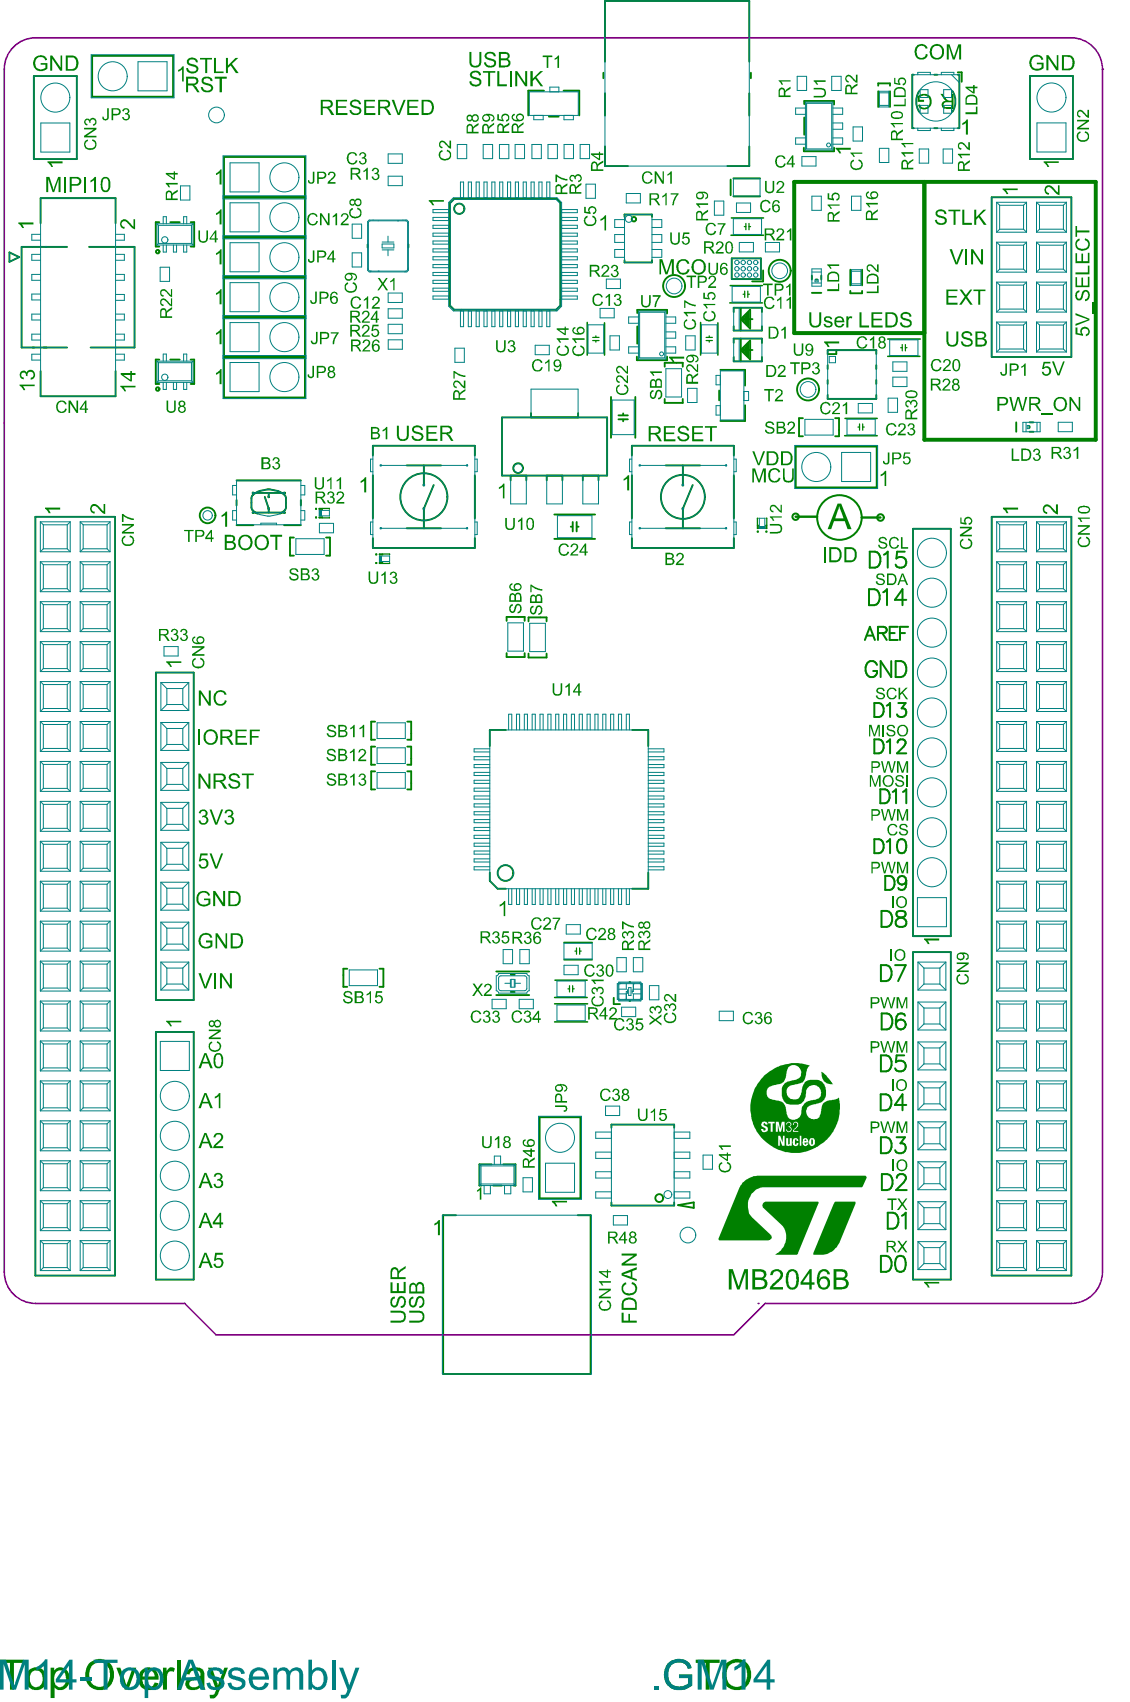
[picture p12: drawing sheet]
<svg xmlns="http://www.w3.org/2000/svg" width="239mm" height="360mm" viewBox="0 0 239 360" stroke-linecap="round" stroke-linejoin="round" font-family="sans-serif">
<g fill="none" stroke="#008000" stroke-width=".4">
<path d="M7.2 16.1h9.1v17.6h-9.1zM19.5 11.8h17.1v8.7h-17.1zM115.1 19.2h-3.3v5.2M119.3 19.2h3.3v5.2M127.7 15.4v1.2M128.1 13.1v-12.9h30.5v12.9M128.1 19.7v4.8M158.6 19.7v4.8M158.9 15.4v1.2M185.9 18.1v-.5h2.5v.5M185.9 19.3v3.3M188.4 19.3v3.3"/>
<path d="M193.4 15.8h-.3v11.3h.3M197.8 15.8h.6M202.7 15.8h.4v11.3h-.4M202.7 15.3h.9v2M218 16.1h9.1v17.5h-9.1zM47.4 33.2h17.1v50.9h-17.1zM116.2 24.7h2.1M128.1 31v4.1h4.8M154.7 38v3.3M155.2 37.7h5.7M158.6 31v4.1h-4.6M170.2 22v-.6h6.3v.7"/>
<path d="M170.2 24.9v3.6M176.5 31.3v.7h-6.3v-.7M197.8 27.1h.6M2 53.4l2.1 1-2.1 1zM8.6 47.3v-5.4h15.9v5.4M14.2 52.2h-9.6v21.3h9.6M18.9 52.2h9.6v21.3h-9.3M33.7 47h-.7v5.2h.7M36 47h2M40.4 47h.7v5.2h-.7M47.4 58.6h17.1M47.4 50.1h17.1"/>
<path d="M47.4 58.8h17.1M47.4 41.7h17.1M47.4 50.3h17.1M47.4 41.9h17.1M77.8 51.7v.7M86.4 51.7v.7M96.1 42.1h21.7l.8 .8v21.7l-.9 1h-21.6l-.9-1v-21.6zM132.2 45.9v-.5h5.8v.5M132.2 55v.5h5.8v-.5M154.9 54.7h6.2v4.4h-6.2zM155.2 41.6h5.7M161.5 57.2v2.3h-2.3"/>
<path d="M171.9 58.3v.8M172.7 59.1h.3M173.8 58.3v.8M180 57.1v3.3M182.5 57.1v3.3M209.9 41.7h16.9v33.9h-16.9zM8.6 78.5v5.4h15.9v-5.4M33.7 76.1h-.7v5.2h.7M36 76.1h2M40.4 76.1h.7v5.2h-.7M47.4 75.5h17.1M47.4 67h17.1"/>
<path d="M47.4 75.7h17.1M47.4 67.2h17.1M134.9 66.2v-.6h6.3v.7M134.9 69.1v3.6M140.7 77.6v-.8h3.8v.8M141.2 75.5v.7h-6.4v-.7M152.5 78.3h5.2v3.3M155.3 66v-.9h6v.9M155.3 69v1h6v-1M155.3 72.6v-.9h6v.9M155.3 75.6v.9h6v-.9M156.8 74.1h2.5"/>
<path d="M156.8 65.1v4.9M156.8 71.7v4.8M156.8 67.5h2.5M157.4 67.2v.8M157.4 73.7v.8M157.7 66.9v1.4M157.7 73.4v1.4M158 66.5v2.2M158 73v2.2M158.2 66.3v2.6M158.2 72.8v2.6M158.5 66v3"/>
<path d="M158.5 72.6v3M158.8 72.1v4l-2-2zM158.8 65.5v4l-2-2zM171.9 62h1.9M175.2 77.3v.8M177 74.1v.8h-1.8v-.8h10.3v.8M180 61.6v.5h2.5v-.5M185.5 77.3v.8M78.9 96.4v-2.1h21.6v2.1M86.1 98.5h7.3M89.7 98.5v4.2M106.3 88.3h22.2v12.3h-22.2z"/>
<path d="M112.4 87.4v.9M122.4 87.4v.9M129.3 84v8.6M130.9 88.7h2M130.9 87.9h2M131.9 87.5v.3M131.9 88.8v.4M133.8 96.4v-2.1h21.5v2.1M134.5 84v8.6M140.7 84.4v.9h3.8v-.9M140.9 98.5h7.3M144.5 98.5v4.2"/>
<path d="M152.2 82.6v2.1M157.7 85.8v3.3h-5.2M168.4 94.5h17.2v8.7h-17.2zM170 88.5h-.9v3.8h.9M175.2 80.4v.9M175.2 83.6v.8h10.3v-.8M176.8 88.5h.8v3.8h-.8M185.5 80.4v.9M215.1 89.4v2M217.9 90.2v.3M217.9 91.4h.9M217.9 89.4h.9"/>
<path d="M7.5 109.4h16.9v160.5h-16.9zM50.1 111.1h3.5M50.1 105.8v1.2M50.1 101.7h13.6M53.2 105.4v2M53.6 104.3h6.6M53.6 108.5h6.6M55 103.9l1.6-.3 2.2 .3M56 105.1l.9 2.5v.9M56.9 104.3v.8M60.1 111.1h3.6M60.5 105.4v2"/>
<path d="M62.2 113.8h-.8v3.8h.8M63.7 105.8v1.2M69 113.8h.8v3.8h-.8M78.9 113.9v2.1h21.6v-2.1M78.9 100.6v9.1M86.1 111.8h7.3M91.8 102.7l-2.1 4.9v4.2M100.5 100.6v9.1M108.1 100.6v1M111.4 100.6v1M115.7 100.6v1M117.3 108.9h8.7"/>
<path d="M117.3 114h8.7M119 100.6v1M120.8 111.5h.3M121.2 110.5v2M122.1 110.5v2M122.1 111.5h.4M123.4 100.6v1M126.7 100.6v1M133.8 100.6v9.1M133.8 113.9v2.1h21.5v-2.1M140.9 111.8h7.3M146.6 102.7l-2.1 4.9v4.2"/>
<path d="M155.3 100.6v9.1M193.3 111.9h8v86.2h-8zM209.9 109.4h16.9v160.5h-16.9zM107.2 131.4v-.8h3.9v.8M107.2 138.2v.8h3.9v-.8M111.9 131.5v-.8h3.8v.8M111.9 138.3v.8h3.8v-.8M33 142.3h8v69.3h-8zM79.4 152.7h-.8v3.8h.8M79.4 158h-.8v3.8h.8M86.2 152.7h.8v3.8h-.8M86.2 158h.8v3.8h-.8"/>
<path d="M107.1 154.5h-3.4v3.4M133.8 154.5h3.4v3.4M79.4 163.2h-.8v3.9h.8M86.2 163.2h.8v3.9h-.8M103.7 184.7v1.7l1.6 1.7h1.8M137.2 184.7v3.4h-3.4M33 218.4h8v52.4h-8zM73.5 205h-.8v3.8h.8M80.3 205h.8v3.8h-.8M105 210.6h7M105 205.6h7M108.1 209.9h.8"/>
<path d="M108.1 206.3h.8M129.9 211.2v1.3h1.3M133.2 207.8h.2M133.2 211.8h.2M193.3 201.5h8v69.3h-8zM114.2 236.4h8.7v17.2h-8.7zM129.4 238.7v-.7h13.3v.7M96.5 257.2h-2.7v33.6h31.2v-33.6h-2.7M104.1 246.4h-2.6v4.5h.4M104.4 250.9h1.8M106.5 246.4h2.6v4.5h-.4M129.4 254.5v.6h13.3v-.6"/>
<path d="M143.5 255l3.3-.5v1.1z"/>
</g>
<g fill="none" stroke="#008000" stroke-width=".27">
<path d="M157.5 48h.4M157.9 47.3v1.3M158.5 47.3v1.3M158.5 48h.4M125.5 71.4h1.3M125.5 72.1h1.3M126.1 71.1v.3M126.1 72.1v.3M149.5 71.4h1.3M149.5 72.1h1.3M150.1 71.1v.3M150.1 72.1v.3"/>
<path d="M157.3 62.3h.3M157.6 61.6v1.3M158.3 61.6v1.3M158.3 62.3h.3M190.6 73.6h.4M191 72.9v1.3M191.6 72.9v1.3M191.6 73.6h.4M181.6 90.4h.3M181.9 89.7v1.3M182.6 89.7v1.3M182.6 90.4h.3"/>
<path d="M66.8 107.6h.2v.2h-.2zM66.8 109.4h.2v.2h-.2zM67.6 109.5h.6M67.6 107.7h.6M68.2 107.6v.2h-.6v-.2h2.1v.2M69.7 109.4v.2h-2.1v-.2h.6v.2M79.6 117.2h.1v.2h-.1zM79.6 119.1h.1v.1h-.1zM80.3 117.3h.7M80.3 119.2h.7M81 117.2v.2h-.7v-.2h2.2v.2M82.5 119.1v.1h-2.2v-.1h.7v.1"/>
<path d="M160.3 112.4h.2v.2h-.2zM160.4 111.2v.6M160.5 109.7h-.2v2.1h.2v-.6h-.2M162.1 109.7h.2v2.1h-.2v-.6h.2M162.1 112.4h.2v.2h-.2zM162.2 111.2v.6M120.2 209.3h.3M120.5 208.6v1.3M121.2 209.3h.3M121.2 208.6v1.3M121.7 201.3h.3M122 200.6v1.3"/>
<path d="M122.7 201.3h.3M122.7 200.6v1.3"/>
</g>
<g fill="none" stroke="#008000" stroke-width=".33">
<path d="M154.7 49.8h6.9M154.8 46.1h6.8M124.3 68.2v6.9M128 68.3v6.8M148.3 68.2v6.9M152 68.3v6.8M154.5 64.1h6.9M154.6 60.4h6.8M187.9 75.4h6.8M187.9 71.8h6.9M178.8 92.2h6.9M178.9 88.5h6.8"/>
<path d="M119.4 199.4h5.9M117.4 216.3h7M117.4 212.4h7M117.4 211.1h6.9M117.5 207.4h6.8M119.4 203.1h5.9"/>
</g>
<path d="M168.4 109.3h4.6M182.4 109.5h4" fill="none" stroke="#008000" stroke-width=".5"/>
<path d="M195.7 38.5h36.2v54.6h-36.2z" fill="none" stroke="#008000" stroke-width=".83"/>
<path d="M168.1 38.5h27.6v32h-27.6z" fill="none" stroke="#008000" stroke-width=".84"/>
<g fill="#008000">
<path d="M194.4 20.2a1.69 1.69 0 0 1 2.1-.1 1.69 1.69 0 0 1 .6 2 1.56 1.56 0 0 1-2.4 .7l-.4-.5 .4-.2a1.12 1.12 0 0 0 1.4 .6 1.12 1.12 0 0 0 .7-1.4 1.27 1.27 0 0 0-2.1-.8v.6h.9v.5h-1.4v-1.2z"/>
<path d="M131.6 277.8h.4v1.7h1v-1.5h.3v1.5h1.5v.4h-3.2z"/>
<path d="M132.2 271.5l.3-.1 .1 .4a1.01 1.01 0 0 0-.7 1.2 1.01 1.01 0 0 0 1.2 .7 1.19 1.19 0 0 0 1.3-.8 .91 .91 0 0 0-.5-1.1l-.2-.1 .1-.4 .1 .1a1.38 1.38 0 0 1 1 1.5 1.38 1.38 0 0 1-1.4 1.2 1.48 1.48 0 0 1-1.8-.7 1.48 1.48 0 0 1 .5-1.9z"/>
<path d="M131.6 265.3h3.2v.4l-2.5 1.7h2.5v.4h-3.2v-.4l2.5-1.7h-2.5z"/>
<path d="M203.9 25.9l.7-.6h.3v3.2h-.5v-2.5l-.7 .5v-.4z"/>
<path d="M105.8 191.4l.6-.3 .3-.4h.2v3.2h-.3v-2.6l-.7 .5z"/>
<path d="M91.9 258.9l.5-.2 .5-.5h.2v3.2h-.4v-2.5l-.8 .5z"/>
<path d="M139.6 54.9h.6l.9 2.7 .9-2.7h.6v3.2h-.4v-2.7l-.9 2.7h-.4l-1-2.7v2.7h-.3z"/>
<path d="M143.7 55.1a1.35 1.35 0 0 1 2.2 .7l-.4 .1a.95 .95 0 0 0-1.1-.7 .95 .95 0 0 0-.8 1.1v.2a.99 .99 0 0 0 .8 1.2 .99 .99 0 0 0 1.2-.7h.4l-.1 .1a1.37 1.37 0 0 1-1.5 1 1.37 1.37 0 0 1-1.2-1.3 1.59 1.59 0 0 1 .5-1.7z"/>
<path d="M90.8 42.3h3.2v.4h-2.6l.5 .7h-.4l-.7-.8z"/>
<path d="M19.5 106.7a1.45 1.45 0 0 1 1.7 .7l.5 .7 .2 .1v-1.5h.4v2.1l-.5-.1-.6-.6a1.61 1.61 0 0 0-1.2-1 .59 .59 0 0 0-.6 .6 .59 .59 0 0 0 .7 .6l-.1 .4a1.08 1.08 0 0 1-.9-.8 1.08 1.08 0 0 1 .4-1.2z"/>
<path d="M9.5 107.4h3.2v.4h-2.5l.3 .2 .2 .6a.88 .88 0 0 1-.8-.7l-.4-.2z"/>
<path d="M35.2 140h3.2v.3h-2.5l.5 .7v.1h-.4l-.4-.6-.4-.3z"/>
<path d="M35.2 216h3.2v.4h-2.5l.5 .6v.2h-.4l-.4-.7-.4-.2z"/>
<path d="M195.6 271.3h3.2v.3h-2.5l.5 .8-.4 .1-.1-.4-.7-.6z"/>
<path d="M195.6 198.6h3.2v.4h-2.5l.5 .7-.4 .1-.4-.6-.4-.3z"/>
<path d="M212.3 107.4h3.2v.4h-2.5l.5 .8h-.4l-.3-.5-.5-.4z"/>
<path d="M221.1 106.8a1.88 1.88 0 0 1 1.9 .9l.5 .6v-1.6h.4v2.2l-.2-.1a3.1 3.1 0 0 1-1.5-1.4 .65 .65 0 0 0-1-.1 .65 .65 0 0 0 .2 1h.3v.5a1.08 1.08 0 0 1-1-.8 1.08 1.08 0 0 1 .4-1.2z"/>
<path d="M212.2 39.9h3.2v.3h-2.4l.4 .7v.2h-.3l-.5-.7-.4-.3z"/>
<path d="M221.5 39.3a1.71 1.71 0 0 1 1.9 1l.5 .4v-1.5h.4v2.1l-.1-.1a2.14 2.14 0 0 1-1.3-1 1.07 1.07 0 0 0-1.2-.6 .63 .63 0 0 0-.3 .8 .63 .63 0 0 0 .7 .4l-.1 .4a1.12 1.12 0 0 1-.9-.8 1.12 1.12 0 0 1 .4-1.1z"/>
<path d="M186.4 100.4l.4-.2 .5-.6h.3v3.3h-.4v-2.6l-.8 .5z"/>
<path d="M3.9 47.1h3.2v.4h-2.5l.5 .6v.2h-.4l-.3-.6-.5-.4z"/>
<path d="M25.7 46.6a1.12 1.12 0 0 1 1.6 .4l1 1v-1.6h.3v2.1l-.5-.2-.8-.7a1.21 1.21 0 0 0-1.3-.7 .62 .62 0 0 0-.2 .7 .62 .62 0 0 0 .6 .4l-.1 .4a1.12 1.12 0 0 1-.6-1.8z"/>
<path d="M25.5 81.6h3.2v.4h-2.5l.5 .7v.1h-.4l-.4-.7-.4-.2z"/>
<path d="M4.1 81.4h3.2v.3h-2.4l.4 .7v.2h-.3l-.4-.6-.5-.4z"/>
<path d="M4.6 78.5a.73 .73 0 0 1 1.1 .4 .95 .95 0 0 1 1.1-.5 .95 .95 0 0 1 .6 1.1l-.1 .5-.5 .3-.3 .1v-.4a.67 .67 0 0 0 .6-.9 .67 .67 0 0 0-.9-.4 .67 .67 0 0 0-.4 .9l-.3-.1a.53 .53 0 0 0-.4-.7 .53 .53 0 0 0-.6 .5 .53 .53 0 0 0 .5 .6v.4a.97 .97 0 0 1-.8-.7 .97 .97 0 0 1 .4-1z"/>
<path d="M10 34.1h3.2v.5h-2.4l.4 .6-.3 .1-.5-.7-.4-.2z"/>
<path d="M37.7 14.8l.4-.2 .5-.6h.3v3.2h-.4v-2.5l-.8 .5z"/>
<path d="M220.9 34.1h3.2v.4h-2.5l.5 .7-.4 .1-.4-.6-.4-.3z"/>
<path d="M132 101.3l.6-.3 .3-.4h.3v3.2h-.4v-2.6l-.8 .6z"/>
<path d="M46.9 109l.6-.3 .3-.4h.3v3.2h-.4v-2.5l-.8 .4z"/>
<path d="M76.4 101.8l.9-.8h.2v3.2h-.4v-2.4l-.8 .4z"/>
<path d="M101.6 251.3h.3v2.6h-.4v-2.1l-.5 .4v-.3l.5-.3z"/>
<path d="M116.8 254.1h3.2v.4h-2.5l.5 .8h-.4l-.2-.4-.6-.5z"/>
<path d="M127.1 46.3l.7-.3 .2-.4h.3v3.2h-.4v-2.6l-.7 .5z"/>
<path d="M176.9 31.3h3.2v.4h-2.6l.5 .8a.88 .88 0 0 1-.8-.7l-.3-.3z"/>
<path d="M174.4 72.3h3.2v.4h-2.5l.5 .7h-.4l-.2-.4-.6-.5z"/>
<path d="M141.6 75.5h3.2v.4h-2.5l.5 .8h-.4l-.4-.6-.4-.4z"/>
<path d="M105.6 103.1l.5-.2 .4-.6h.3v3.2h-.4v-2.5l-.8 .5z"/>
<path d="M45.8 78.9l.6-.4 .2-.4h.3v3.2h-.4v-2.4l-.8 .4z"/>
<path d="M45.8 70.4l.6-.3 .2-.5h.3v3.3h-.4v-2.5l-.8 .4z"/>
<path d="M45.8 62l.6-.4 .2-.4h.3v3.2h-.4v-2.4l-.8 .4z"/>
<path d="M45.8 53.5l.6-.3 .2-.5h.3v3.3h-.4v-2.5l-.8 .4z"/>
<path d="M45.8 45l.6-.3 .2-.4h.3v3.2h-.4v-2.5l-.8 .5z"/>
<path d="M45.8 36.6l.6-.3 .2-.5h.3v3.2h-.4v-2.4l-.8 .4z"/>
<path d="M171.3 66.1h.4v1.9a.86 .86 0 0 0 .9 1 .86 .86 0 0 0 .8-1v-1.9h.4v1.9a1.27 1.27 0 0 1-1.1 1.3 1.27 1.27 0 0 1-1.4-1.1z"/>
<path d="M174.7 67h.1a1.07 1.07 0 0 1 1.4 .5l-.4 .1a.51 .51 0 0 0-.5-.4 .51 .51 0 0 0-.5 .4l.3 .2a1.33 1.33 0 0 1 1.2 .7 1.04 1.04 0 0 1-1.5 .7l-.5-.5v-.2h.4a.69 .69 0 0 0 1.2 .2l-.2-.3-.3-.1a.87 .87 0 0 1-1-1z"/>
<path d="M179.1 66.9h.5v.4l.2-.4 .6 .1-.1 .4-.2-.1a.44 .44 0 0 0-.5 .5v1.5h-.5z"/>
<path d="M181.9 66.1h.5v2.8h1.6v.4h-2.1z"/>
<path d="M184.5 66.1h2.2v.3h-1.8v1h1.8v.4h-1.8v1.1h1.9v.4h-2.3z"/>
<path d="M190.9 66.3a1.43 1.43 0 0 1 2 .5v.2h-.4a.73 .73 0 0 0-.7-.6 .73 .73 0 0 0-.8 .5l.2 .4 .4 .1a1.38 1.38 0 0 1 1.4 .9 .99 .99 0 0 1-1.4 1 1.15 1.15 0 0 1-1.2-1l.5-.1a1.01 1.01 0 0 0 1.5 .6 .53 .53 0 0 0 .1-.6 .53 .53 0 0 0-.4-.3h-.1a1.18 1.18 0 0 1-1.4-1.3z"/>
<path d="M220.9 76.6h1.4v.3h-1.2l-.1 .8a1 1 0 0 1 1.4 .3 1 1 0 0 1-.4 1.4 1 1 0 0 1-1.4-.4l-.1-.3h.4a.65 .65 0 0 0 .9 .4 .65 .65 0 0 0 .2-1l-.3-.3-1.1 .3z"/>
<path d="M222.7 76.5h.4l.9 2.6 1-2.6h.4l-1.1 2.9h-.5z"/>
<path d="M213.6 84h.5l.5 2.6 .7-2.6h.5l.6 2.6 .6-2.6h.4l-.8 3h-.3l-.8-2.7-.7 2.7h-.4z"/>
<path d="M132.2 275.3l-.2 .4v1.1h2.4v-.8a1.22 1.22 0 0 0-1.7-.9zM132.2 274.8a1.71 1.71 0 0 1 2.6 .9v1.5h-3.2l.1-1.8z"/>
<path d="M131.9 269.7l1.6 .5v-1zM131.6 269.4l3.2-1.2v.5l-.9 .3v1.4l.9 .3v.4l-3.2-1.2z"/>
<path d="M157.2 250.2l1.5-1 .8-.3 .8-.1h22.9l.2 .3-1 2.2h-20.8a3.7 3.7 0 0 0-3.3 4l.2 1.1a1.52 1.52 0 0 0 .7 1.2l3.9 3.7a.7 .7 0 0 1 .2 .8 .7 .7 0 0 1-.7 .4h-10.4l-.1-.3 4.4-10.9zM176.8 254.3l4.3 .1v.3l-3.4 8.3a4.3 4.3 0 0 1-4 2.5h-1.5l-.1-.3 4.3-10.5zM161.7 254.5l.3-.2h11.2l.1 .3-4.4 10.8-.2 .1h-4.7a4 4 0 0 0 1.3-6.4l-3.8-3.5a.9 .9 0 0 1 .2-1.1z"/>
<path d="M200 21.7a.53 .53 0 0 0-.2 .7 .53 .53 0 0 0 .6 .3h1v-1.1zM199.1 19.9h.5l.6 1 .6 .4h.6v-1.4h.4v3.2h-1.5a.89 .89 0 0 1-1-.9 .89 .89 0 0 1 .9-.9l-.4-.3z"/>
<path d="M177.6 107.1l-.8 2.6h1.8zM177.3 106.6h.7l2.2 5.4h-.8l-.6-1.7h-2.3l-.6 1.7h-.7z"/>
<path d="M173.8 226.8h.1a8.1 8.1 0 0 1 2.3 2.5l.2 .2a1.98 1.98 0 0 1-2.5-2.2zM167 225.7l-.3 .5a5.5 5.5 0 0 1-1 2.9l-1.6 .5a1.66 1.66 0 0 0-1.8 2 1.74 1.74 0 0 0 1.8 1.2 2.06 2.06 0 0 1 2.3 2.3 1.64 1.64 0 0 0 1.9 1.9v-.1a1.5 1.5 0 0 0 1.3-1.8 2.54 2.54 0 0 1 2.9-2.4 1.57 1.57 0 0 0 1.3-1.6 1.57 1.57 0 0 0-1.6-1.5 1.77 1.77 0 0 0-1.7 2.1 1.99 1.99 0 0 1-2 2.1h-1.2a2.09 2.09 0 0 1-1.8-2.6 2.17 2.17 0 0 1 2.1-2.5l.2-.1a1.63 1.63 0 0 0 1.8-1.8 1.64 1.64 0 0 0-2.6-1.1zM161.4 237.4a.65 .65 0 0 0-.2 .7 .65 .65 0 0 0 .5 .5l.2 .1a.31 .31 0 0 1 .1 .5 .31 .31 0 0 1-.4 .1l-.1-.4h-.4a.69 .69 0 0 0 1 .6 .69 .69 0 0 0 .2-1.1l-.6-.2-.1-.4 .3-.1 .2 .3h.3a.64 .64 0 0 0-.3-.6 .64 .64 0 0 0-.7 0zM164.2 237.4v2.1h.4v-1.6l.4 1.6h.3l.4-1.6v1.6h.4v-2.1h-.6l-.4 1.5-.3-1.5zM166.7 237.5l-.3 .3v.2h.2a.4 .4 0 0 1 .3-.5 .4 .4 0 0 1 .5 .4 .4 .4 0 0 1-.3 .4l-.3 .2 .5 .2a.41 .41 0 0 1-.1 .6 .41 .41 0 0 1-.6-.3h-.2a.6 .6 0 0 0 .6 .6 .6 .6 0 0 0 .6-.5 .6 .6 0 0 0-.4-.7 .53 .53 0 0 0 .2-.7 .53 .53 0 0 0-.7-.2zM168.1 237.5l-.3 .6h.2l.1-.4a.43 .43 0 0 1 .6 .1 .43 .43 0 0 1-.1 .6l-.7 .7-.1 .4h1.1l.1-.2h-1l.3-.3a1.17 1.17 0 0 0 .6-1.3l-.3-.3zM162.6 237.4v.3h.5v1.8h.4v-1.8h.5v-.3zM168 240.9l-.2 .4a.99 .99 0 0 0 .3 1.2l.4 .1 .4-.2 .1-.5h-.4v.2l-.3 .1v-1l.2-.1 .1 .4h.4a.68 .68 0 0 0-1-.6zM170.3 241.2l.2-.1 .2 .4h-.4zM164.7 240.4v2.1h.4v-1.4l.5 1.4h.5v-2.1h-.4v1.4l-.6-1.4zM166.4 240.9v1.2a.35 .35 0 0 0 .2 .4 .35 .35 0 0 0 .4 0h.6v-1.6h-.4v1.2l-.2 .1-.2-.1v-1.2zM171.8 241.1l.3 .2-.1 .9a.74 .74 0 0 1-.3-1zM169.3 240.4v2.1h.3v-2.1zM171.5 240.9l-.1 .2a.82 .82 0 0 0-.1 .9 .82 .82 0 0 0 .8 .5 .93 .93 0 0 0 .2-1.4l-.2-.2zM170.1 240.9l-.1 .4a.86 .86 0 0 0 .5 1.3l.6-.5-.1-.1h-.3a.22 .22 0 0 1-.2 .2 .22 .22 0 0 1-.2-.2v-.2h.8l-.1-.3a.59 .59 0 0 0-.3-.6 .59 .59 0 0 0-.6 0zM161.8 227.6a9.5 9.5 0 0 1 9.6-2.1 4.4 4.4 0 0 0-.9 2.5 1.91 1.91 0 0 1-2.1 1.5h-.2a1.6 1.6 0 0 0-1.6 2.2 1.6 1.6 0 0 0 2.7 .5l.2-.6a4.9 4.9 0 0 1 1.1-2.8l.9-.3h1.4a2.36 2.36 0 0 1 1.9 2.6 2.32 2.32 0 0 1-2.4 2.6 1.62 1.62 0 0 0-1.6 2.1 1.62 1.62 0 0 0 2.6 .7l.4-1.5a1.94 1.94 0 0 1 2.2-2.2l.9-.1 .6-.5a9.4 9.4 0 0 1-.6 6.3l-.5 .8a9.6 9.6 0 0 1-12 3.8l-2.1-1.3a8.4 8.4 0 0 1-3.1-4.7 9.7 9.7 0 0 1 2.6-9.5z"/>
<path d="M147.3 55.3a1.56 1.56 0 0 0 .2 2.4 1.28 1.28 0 0 0 1.4-.7 1.28 1.28 0 0 0-.3-1.5l-.5-.3zM146.9 55.1a1.65 1.65 0 0 1 2.5 1 1.65 1.65 0 0 1-1.7 2h-.1a1.71 1.71 0 0 1-.8-2.9z"/>
<path d="M26.1 79.4l1.5 1v-1zM25.6 78.9h2v-.4h.3v.4h.8v.5h-.8v1.3h-.3l-2-1.4z"/>
<path d="M177.4 67.3l-.4 .3v.3h1.3a.63 .63 0 0 0-.9-.6zM176.9 67.2a1.14 1.14 0 0 1 1.2-.1 1.14 1.14 0 0 1 .6 1.1h-1.7a.69 .69 0 0 0 .3 .7 .69 .69 0 0 0 .8-.1l.2-.3h.4a1.12 1.12 0 0 1-1.4 .7 1.12 1.12 0 0 1-.7-1.4z"/>
<path d="M187.8 66.4v2.5h.8a1.01 1.01 0 0 0 1-1.1 1.06 1.06 0 0 0-1-1.4zM187.4 66.1h1.2a1.52 1.52 0 0 1 1.3 2.4 1.23 1.23 0 0 1-1.3 .8h-1.2z"/>
<path d="M211.5 84.3v1.1h.8a.56 .56 0 0 0 .7-.5 .56 .56 0 0 0-.6-.6zM211.1 84h1.3a.9 .9 0 0 1 1 .9 .9 .9 0 0 1-1.1 .9h-.8v1.2h-.4z"/>
<path d="M218.2 84.3v1.1h.9a.57 .57 0 0 0 .6-.3 .57 .57 0 0 0-.1-.7zM217.9 84h1.3a.85 .85 0 0 1 1 .8 .85 .85 0 0 1-.8 .9l.3 .2 .7 1.1h-.4l-1-1.3h-.8v1.3h-.3z"/>
</g>
<path d="M220.4 87.7h2.4" fill="none" stroke="#008000" stroke-width=".25"/>
<g fill="#008000">
<path d="M226.4 84h.3l1.6 2.4v-2.4h.4v3h-.4l-1.6-2.3v2.3h-.3z"/>
<path d="M227.6 69.3h.5v1.2l.7 .2a1.01 1.01 0 0 1 .9-1.6 1.01 1.01 0 0 1 .8 1.6l-.6 .5-.1-.5a.64 .64 0 0 0 .4-.9 .64 .64 0 0 0-1-.1l-.2 .2v.6l.2 .2v.4l-1.6-.4z"/>
<path d="M227.6 66.3l3 1.1v.4l-3 1.2v-.5l2.7-.9-2.7-.9z"/>
<path d="M223.8 84.4a1.52 1.52 0 0 0 0 2.1 1.07 1.07 0 0 0 1.2 0 1.07 1.07 0 0 0 .5-1.1 1.06 1.06 0 0 0-.5-1 1.06 1.06 0 0 0-1.2 0zM223.5 84.3a1.5 1.5 0 0 1 1.9 .1 1.5 1.5 0 0 1 .3 1.8 1.45 1.45 0 0 1-1.9 .7 1.45 1.45 0 0 1-.7-2z"/>
</g>
<path d="M231.3 63.9v2.4" fill="none" stroke="#008000" stroke-width=".25"/>
<g fill="#008000">
<path d="M228.1 61.5l.4-.1v.4a.78 .78 0 0 0-.3 1.3v.1a.76 .76 0 0 0 .7-.9 .9 .9 0 0 1 1-.9 .9 .9 0 0 1 .8 1.1 1.16 1.16 0 0 1-1 1.2v-.4a.84 .84 0 0 0 .5-1.3 .48 .48 0 0 0-.6-.2 .48 .48 0 0 0-.3 .6 1.34 1.34 0 0 1-.7 1.2 .96 .96 0 0 1-1-1.4l.1-.3z"/>
<path d="M227.6 58.7h.4v1.7h.9v-1.7h.3v1.7h1.1v-1.8h.3v2.2h-3z"/>
<path d="M227.6 57.6h2.7v-1.4h.3v1.9h-3z"/>
<path d="M227.6 53.6h.4v1.7h.9v-1.6h.3v1.6h1.1v-1.8h.3v2.2h-3z"/>
<path d="M228.1 50.6l.4-.1 .1 .4a.91 .91 0 0 0-.7 1.1 .91 .91 0 0 0 1.1 .7 1.02 1.02 0 0 0 1.1-.5 1.02 1.02 0 0 0-.1-1.2l-.4-.2 .1-.3a1.28 1.28 0 0 1 1 1.3 1.28 1.28 0 0 1-1.3 1.2 1.39 1.39 0 0 1-1.6-.6 1.39 1.39 0 0 1 .3-1.8z"/>
<path d="M227.6 47.8h.4v1h2.6v.4h-2.6v.9h-.4z"/>
<path d="M200.3 70.1h.4v1.9a.83 .83 0 0 0 .6 1 .83 .83 0 0 0 1-.6l.1-2.3h.4v1.9a1.35 1.35 0 0 1-.6 1.3 1.35 1.35 0 0 1-1.5-.1l-.4-.8z"/>
<path d="M203.8 70.3a1.29 1.29 0 0 1 2 .7l-.3 .1a.82 .82 0 0 0-.7-.6 .82 .82 0 0 0-.9 .4l.1 .3 .5 .2a1.47 1.47 0 0 1 1.4 .9 1 1 0 0 1-1.4 1.1 1.16 1.16 0 0 1-1.1-1.1h.4a.92 .92 0 0 0 .8 .7 .92 .92 0 0 0 .9-.6 1.21 1.21 0 0 0-1.1-.6 .88 .88 0 0 1-.8-.5 .88 .88 0 0 1 .2-1z"/>
<path d="M218.5 11.8h.1a1.46 1.46 0 0 1 2.2 .8l-.3 .1a1.14 1.14 0 0 0-1.5-.7 1.14 1.14 0 0 0-.6 1.5 1.14 1.14 0 0 0 1.7 1l.4-.3v-.6h-1v-.3h1.4l-.1 1.2a1.67 1.67 0 0 1-2.9-.8 1.82 1.82 0 0 1 .6-1.9z"/>
<path d="M221.5 11.7h.4l1.8 2.5v-2.5h.3v3.2h-.4l-1.7-2.6v2.6h-.4z"/>
<path d="M71.1 21.1h2.4v.4h-2v1h1.8v.3h-1.8v1.1h2v.4h-2.4z"/>
<path d="M74.4 21.3a1.29 1.29 0 0 1 1.9 .4l.1 .4h-.4a.83 .83 0 0 0-.7-.6 .83 .83 0 0 0-.8 .4l.2 .4 .5 .2a.97 .97 0 0 1 1.1 .5 .97 .97 0 0 1-.2 1.2 1.36 1.36 0 0 1-2.1-.8l.4-.2a.86 .86 0 0 0 .8 .8 .86 .86 0 0 0 .9-.6 1.23 1.23 0 0 0-1.2-.6 .95 .95 0 0 1-.7-1.3z"/>
<path d="M77.1 21.1h2.3v.4h-1.9v1h1.8v.3h-1.8v1.1h2v.4h-2.4z"/>
<path d="M82.9 21.1h.5l.9 2.9 1.1-2.9h.5l-1.3 3.2h-.4z"/>
<path d="M86.2 21.1h2.4v.4h-2v1h1.8v.3h-1.8v1.1h2v.4h-2.4z"/>
<path d="M7.7 11.9h.1a1.4 1.4 0 0 1 2.2 .8l-.4 .1a1.14 1.14 0 0 0-1.5-.7 1.14 1.14 0 0 0-.6 1.5 1.19 1.19 0 0 0 1.6 1l.5-.2v-.7h-1v-.3h1.4v1.1a1.75 1.75 0 0 1-2.9-.6 1.89 1.89 0 0 1 .6-2z"/>
<path d="M10.6 11.8h.4l1.8 2.5v-2.5h.4v3.2h-.5l-1.7-2.6v2.6h-.4z"/>
<path d="M9.8 37.4h.7l.8 2.7 1-2.7h.5v3.3h-.4v-2.8l-.9 2.8h-.4l-.9-2.8v2.8h-.4z"/>
<path d="M206.9 70.5v1h.8a.52 .52 0 0 0 .6-.6 .52 .52 0 0 0-.6-.4zM206.9 71.8v1.1h.9a.57 .57 0 0 0 .7-.6 .57 .57 0 0 0-.8-.5zM206.5 70.1h1.2a.83 .83 0 0 1 1 .6 .83 .83 0 0 1-.4 1 .83 .83 0 0 1 .6 1 .83 .83 0 0 1-1 .6l-1.4 .1z"/>
<path d="M225.2 12v2.5h.8a1.16 1.16 0 0 0 1.1-1.2 1.22 1.22 0 0 0-.8-1.2zM224.8 11.7h1.2a1.51 1.51 0 0 1 1.4 2.1 1.3 1.3 0 0 1-1.4 1.1h-1.2z"/>
<path d="M68.3 21.5v1.1h1a.56 .56 0 0 0 .7-.6 .56 .56 0 0 0-.7-.5zM67.9 21.1h1.5a.86 .86 0 0 1 1.1 .8 .86 .86 0 0 1-.9 .9l.5 .4 .7 1.1h-.6l-1-1.4h-.9v1.4h-.4z"/>
<path d="M80.5 21.5v1.1h.9a.59 .59 0 0 0 .6-.2 .59 .59 0 0 0 .1-.7l-.4-.2zM80 21.1h1.6a.89 .89 0 0 1 1 .8 .89 .89 0 0 1-.9 1l.6 .5 .5 .9h-.5l-.6-1-.5-.4h-.7v1.4h-.5z"/>
<path d="M89.7 21.5v2.4h.7a1.16 1.16 0 0 0 .9-1.8v-.2l-.5-.3zM89.2 21.1h1.2a1.54 1.54 0 0 1 1.4 2.2v.1a1.39 1.39 0 0 1-1.5 .9h-1.1z"/>
<path d="M14.3 12.2v2.4h.8a1.27 1.27 0 0 0 1-1.8l-.5-.6zM13.9 11.8h1.4a1.44 1.44 0 0 1 1.3 1.3v.1a1.49 1.49 0 0 1-1.3 1.8h-1.4z"/>
</g>
<path d="M13.8 37.4v3.3" fill="none" stroke="#008000" stroke-width=".42"/>
<path d="M15.2 37.8v1.2h.8a.6 .6 0 0 0 .8-.6 .6 .6 0 0 0-.7-.6zM14.8 37.4h1.3a.95 .95 0 0 1 1.1 1 .95 .95 0 0 1-1.2 .9h-.8v1.4h-.4z" fill="#008000"/>
<path d="M18 37.4v3.3" fill="none" stroke="#008000" stroke-width=".42"/>
<g fill="#008000">
<path d="M19.2 38.1l.5-.2 .2-.4 .4-.1v3.3h-.4v-2.6l-.8 .5z"/>
<path d="M57.2 113.2h2.5v.4h-1v2.8h-.4v-2.8h-1.1z"/>
<path d="M21.9 37.9l-.1 .6a1.55 1.55 0 0 0 .4 1.8 .88 .88 0 0 0 .7-1.3 .84 .84 0 0 0-.6-1.2zM21.8 37.5a1.16 1.16 0 0 1 1.6 1.4 1.48 1.48 0 0 1-.8 1.8 1.03 1.03 0 0 1-1.3-1v-.3a1.74 1.74 0 0 1 .5-1.9z"/>
<path d="M48 113.6v.9h.8a.48 .48 0 0 0 .5-.4 .48 .48 0 0 0-.5-.5zM48 114.9v1.1h.8a.56 .56 0 0 0 .7-.5 .56 .56 0 0 0-.7-.6zM47.6 113.2h1.2a.81 .81 0 0 1 .9 .5 .81 .81 0 0 1-.4 1 .9 .9 0 0 1 .5 1.1 .9 .9 0 0 1-1 .6h-1.2z"/>
<path d="M51.3 113.7a1.55 1.55 0 0 0 .2 2.3 1.27 1.27 0 0 0 1.3-.4 1.27 1.27 0 0 0 .2-1.3 1.22 1.22 0 0 0-1.7-.6zM51.1 113.3a1.64 1.64 0 0 1 2 .4 1.64 1.64 0 0 1 .1 2 1.54 1.54 0 0 1-1.9 .6 1.54 1.54 0 0 1-.9-1.9l.2-.6z"/>
<path d="M54.7 113.7a1.55 1.55 0 0 0 .3 2.3h.1a1.22 1.22 0 0 0 1.3-1.7 1.13 1.13 0 0 0-1.7-.6zM54.6 113.3a1.58 1.58 0 0 1 1.7 .2 1.58 1.58 0 0 1 .5 1.7 1.52 1.52 0 0 1-1.9 1.2 1.52 1.52 0 0 1-.9-2.1l.1-.5z"/>
</g>
<g fill="none" stroke="#008000" stroke-width=".42">
<path d="M183.1 135.4l1-2.8 1.1 2.8M183.5 134.5h1.3M183.9 124.7h1.2a1.81 1.81 0 0 1 1.1 1.7 1.81 1.81 0 0 1-1.1 1.7h-1.2zM185.8 134l1.6-.2a.64 .64 0 0 0 0-1l-1.6-.2v2.8M186.8 134l.9 1.4M186.9 125.3l.8-.6v3.4M188.3 134h1.1M188.6 139.9v3.4l-2.2-3.4v3.4M189.6 139.9h1.1a1.81 1.81 0 0 1 1.2 1.7 1.81 1.81 0 0 1-1.2 1.7h-1.1zM190 132.6h-1.7v2.8h1.7M190.5 134h1.1M191.8 126.9h-2.4l1.6-2.2v3.4"/>
<path d="M192.2 132.6h-1.7v2.8M185.1 148.8h1a1.58 1.58 0 0 1 1 1.5 1.58 1.58 0 0 1-1 1.4h-1zM185.1 156.5h1a1.58 1.58 0 0 1 1 1.4 1.58 1.58 0 0 1-1 1.5h-1zM185.6 140.7a1.24 1.24 0 0 0-1.4-.8 1.24 1.24 0 0 0-1 1.3 1.48 1.48 0 0 0 .3 1.6 1.48 1.48 0 0 0 1.6 .3l.5-.6v-.5h-.8M187.7 149.3l.7-.5v2.9M187.7 157l.7-.5v2.9M190 157.2l.3-.6 .8-.1a.72 .72 0 0 1 .4 1.1l-1.6 1.8h1.9M190.1 148.8h1.6l-.9 1.1a.95 .95 0 0 1 1 1.1 .95 .95 0 0 1-1.2 .7l-.5-.1-.2-.4M185.1 177.6h1a1.58 1.58 0 0 1 1 1.5 1.58 1.58 0 0 1-1 1.5h-1zM186.3 167h1a1.58 1.58 0 0 1 1 1.5 1.58 1.58 0 0 1-1 1.5h-1zM187.7 178.2l.7-.6v3M189 167.6l.7-.6v3"/>
<path d="M190.3 177.7a.96 .96 0 0 1 1.4 .5 2.45 2.45 0 0 1-.3 2.2 .96 .96 0 0 1-1.4-.4 2.45 2.45 0 0 1 .3-2.3zM191.1 167.6l.7-.6v3M186.6 192.8h1.1a1.81 1.81 0 0 1 1.2 1.7 1.81 1.81 0 0 1-1.2 1.7h-1.1zM187.4 185.4h1a1.58 1.58 0 0 1 1 1.5 1.58 1.58 0 0 1-1 1.4h-1zM189.9 192.9a.68 .68 0 0 0 .3 1.2 1.39 1.39 0 0 1 1.6 1.4l-.1 .3a1.33 1.33 0 0 1-2.1-.3 1.09 1.09 0 0 1 1-1.3l.6-.1a.68 .68 0 0 0 .3-1.2l-.5-.1zM191.8 186.4l-.1 1.4a.85 .85 0 0 1-.7 .5 .85 .85 0 0 1-.9-.4"/>
<circle cx="190.9" cy="186.3" r=".92"/>
</g>
<g fill="#008000">
<path d="M186.5 182.4h.3l.4 2.1 .6-2.1h.5l.5 2.1 .5-2.1h.3l-.7 2.4h-.3l-.5-2.1-.7 2.1h-.3z"/>
<path d="M189.9 182.4h.5l.6 2.1 .8-2.1h.4v2.4h-.3v-2l-.7 2h-.3l-.7-2.1v2.1h-.3z"/>
<path d="M185.7 121.4h.1a.95 .95 0 0 1 1.4 .6l-.3 .1a.57 .57 0 0 0-.5-.5 .57 .57 0 0 0-.6 .4 .94 .94 0 0 0 1 .5 .76 .76 0 0 1 .4 1 .76 .76 0 0 1-1.1 .3l-.5-.2-.2-.3v-.2l.3-.1a.63 .63 0 0 0 .7 .6 .63 .63 0 0 0 .6-.6l-.6-.3a.87 .87 0 0 1-.9-.8z"/>
<path d="M185.7 145.6h.2a.9 .9 0 0 1 1.3 .6l-.3 .1a.55 .55 0 0 0-.5-.5 .55 .55 0 0 0-.6 .4l.4 .3a.89 .89 0 0 1 1.1 1 1.1 1.1 0 0 1-1.9-.2l.3-.2a.67 .67 0 0 0 .6 .6 .67 .67 0 0 0 .7-.3l-.1-.3-.4-.2a.78 .78 0 0 1-.9-.9z"/>
<path d="M188.3 145.6a1.07 1.07 0 0 1 1.5 .6l-.4 .1a.76 .76 0 0 0-.9-.4 .76 .76 0 0 0-.5 .9 .78 .78 0 0 0 .6 .9 .78 .78 0 0 0 .9-.6l.4 .1a1.14 1.14 0 0 1-1.4 .8 1.14 1.14 0 0 1-.8-1.4l.1-.6z"/>
<path d="M190.2 145.5h.3v1.2l1.2-1.2h.4l-1 1 1.1 1.5h-.4l-.8-1.3-.5 .4v.9h-.3z"/>
<path d="M184 153.4h.5l.6 2.1 .7-2.1h.4v2.4h-.2v-2l-.8 2h-.2l-.8-2.1v2.1h-.2z"/>
<path d="M184.7 182.7v.9h.7a.44 .44 0 0 0 .5-.3 .44 .44 0 0 0-.3-.6zM184.5 182.4h.9a.74 .74 0 0 1 .9 .7 .74 .74 0 0 1-.9 .7h-.7v1h-.2z"/>
<path d="M188.1 121.7v1.8h.7a.94 .94 0 0 0 .5-1.5l-.3-.3zM187.7 121.4h1a1.27 1.27 0 0 1 1 .9 1.27 1.27 0 0 1-.4 1.3l-.3 .2h-1.3z"/>
<path d="M191 121.6l-.4 1.2h.9zM190.9 121.4h.3l1 2.4h-.3l-.4-.7h-1l-.2 .7h-.4z"/>
</g>
<path d="M187 153.4v2.4" fill="none" stroke="#008000" stroke-width=".34"/>
<g fill="#008000">
<path d="M188 153.5h.2a.81 .81 0 0 1 1.2 .6l-.2 .1a.6 .6 0 0 0-.6-.6 .6 .6 0 0 0-.6 .6l.5 .2a.78 .78 0 0 1 .8 .3 .78 .78 0 0 1 .1 .9 1.05 1.05 0 0 1-1.8-.5l.3-.1a.69 .69 0 0 0 .7 .6 .69 .69 0 0 0 .7-.5l-.5-.4a.9 .9 0 0 1-1.1-.7z"/>
<path d="M184.1 164h.4l.8 2.2 .7-2.2h.4v2.5h-.3v-2l-.7 2h-.3l-.7-2.1v2.1h-.3z"/>
<path d="M189.7 164.2a1.16 1.16 0 0 1 1.6 .3v.2l-.3 .1a.63 .63 0 0 0-.5-.5 .63 .63 0 0 0-.6 .3v.2l.4 .3a.85 .85 0 0 1 1 1.1 1.08 1.08 0 0 1-1.9-.5l.4-.1a.71 .71 0 0 0 .6 .6 .71 .71 0 0 0 .7-.4l-.5-.4a.9 .9 0 0 1-1-1z"/>
<path d="M190.6 153.7a1.03 1.03 0 0 0-.4 1.1 1.03 1.03 0 0 0 .8 .8 .97 .97 0 0 0 .9-1 .97 .97 0 0 0-1-1zM190.4 153.6a1.22 1.22 0 0 1 1.8 1.1 1.22 1.22 0 0 1-1.9 .9 1.34 1.34 0 0 1 .1-2z"/>
<path d="M187.6 164.4a1 1 0 0 0-.5 1.1 1 1 0 0 0 1 .7 .98 .98 0 0 0 .7-1 .98 .98 0 0 0-1-.9zM187.2 164.3a1.24 1.24 0 0 1 1.8 .3 1.24 1.24 0 0 1-.6 1.8 1.22 1.22 0 0 1-1.5-.5 1.22 1.22 0 0 1 .3-1.5z"/>
</g>
<path d="M192.1 164v2.5" fill="none" stroke="#008000" stroke-width=".34"/>
<g fill="#008000">
<path d="M188 174.8a1.13 1.13 0 0 1 1.9 .2l-.3 .1a.76 .76 0 0 0-1-.4 .76 .76 0 0 0-.4 .9 .78 .78 0 0 0 .6 .9 .78 .78 0 0 0 .9-.5h.3a1.14 1.14 0 0 1-1.4 .8 1.14 1.14 0 0 1-.8-1.3z"/>
<path d="M190.6 174.4h.1a.95 .95 0 0 1 1.4 .6l-.3 .1a.57 .57 0 0 0-.5-.5 .57 .57 0 0 0-.6 .3 .94 .94 0 0 0 1 .6 .76 .76 0 0 1 .4 1 .76 .76 0 0 1-1.1 .3l-.5-.2-.2-.3v-.3h.3a.63 .63 0 0 0 .6 .6 .63 .63 0 0 0 .7-.6l-.6-.3a.87 .87 0 0 1-.9-.8z"/>
<path d="M186.5 171.2h.3l.4 2.1 .6-2.1h.5l.5 2.1 .5-2.1h.3l-.7 2.5h-.3l-.5-2.1-.7 2.1h-.3z"/>
<path d="M189.9 171.2h.5l.6 2.1 .8-2.1h.4v2.5h-.3v-2.1l-.7 2.1h-.3l-.7-2.1v2.1h-.3z"/>
<path d="M186.5 161.1h.3l.4 2.1 .6-2.1h.5l.5 2.1 .5-2.1h.3l-.7 2.4h-.3l-.5-2.1-.7 2.1h-.3z"/>
<path d="M189.9 161.1h.5l.6 2.1 .8-2.1h.4v2.4h-.3v-2l-.7 2h-.3l-.7-2.1v2.1h-.3z"/>
<path d="M184.7 171.6v.8h.7a.44 .44 0 0 0 .5-.3 .44 .44 0 0 0-.3-.5zM184.5 171.2h.9a.74 .74 0 0 1 .9 .7 .74 .74 0 0 1-.9 .8h-.7v1h-.2z"/>
<path d="M184.7 161.4v.9h.7a.44 .44 0 0 0 .5-.3 .44 .44 0 0 0-.3-.6zM184.5 161.1h.9a.74 .74 0 0 1 .9 .7 .74 .74 0 0 1-.9 .7h-.7v1h-.2z"/>
</g>
<path d="M184.1 116.7h1.1a1.81 1.81 0 0 1 1.2 1.7 1.81 1.81 0 0 1-1.2 1.7h-1.1zM187.1 117.4l.8-.7v3.4M191.5 116.7h-1.6l-.2 1.5a1.19 1.19 0 0 1 1.8 0 1.19 1.19 0 0 1-.2 1.8 1.19 1.19 0 0 1-1.7-.5" fill="none" stroke="#008000" stroke-width=".42"/>
<g fill="#008000">
<path d="M186.2 113.8a1.01 1.01 0 0 1 1.5 .5h-.3a.59 .59 0 0 0-.5-.4 .59 .59 0 0 0-.6 .4l.3 .3a1.13 1.13 0 0 1 1.2 .9 1.06 1.06 0 0 1-1 .6 1.06 1.06 0 0 1-.9-.7v-.1h.2a.69 .69 0 0 0 .7 .6 .69 .69 0 0 0 .7-.5l-.2-.3-.6-.2a.7 .7 0 0 1-.6-1z"/>
<path d="M188.7 113.8a1.16 1.16 0 0 1 1.6 .5l-.4 .1a.76 .76 0 0 0-.9-.5 .76 .76 0 0 0-.5 1 .74 .74 0 0 0 .5 1 .74 .74 0 0 0 .9-.6l.4 .1a1.1 1.1 0 0 1-1.4 .7 1.1 1.1 0 0 1-.7-1.3l.1-.7z"/>
<path d="M190.7 113.7h.3v2.1h1.2v.3h-1.5z"/>
</g>
<path d="M189 189.6v2.5" fill="none" stroke="#008000" stroke-width=".34"/>
<path d="M190.2 190.2l-.1 .3a.88 .88 0 0 0 .7 1.3 .88 .88 0 0 0 .8-1.2 .9 .9 0 0 0-1.4-.4zM190 189.9a1.22 1.22 0 0 1 2 .9 1.22 1.22 0 0 1-1.9 1.1 1.55 1.55 0 0 1-.1-2z" fill="#008000"/>
<g fill="none" stroke="#008000" stroke-width=".42">
<path d="M186.5 204.2h1.1a1.81 1.81 0 0 1 1.2 1.7 1.81 1.81 0 0 1-1.2 1.7h-1.1zM186.6 214.5h1.1a1.81 1.81 0 0 1 1.2 1.7 1.81 1.81 0 0 1-1.2 1.7h-1.1zM189.5 204.2h2.2l-1.6 3.4M191.6 215a.99 .99 0 0 0-1.5-.4l-.3 .5-.2 1.6"/>
<circle cx="190.7" cy="216.8" r="1.05"/>
</g>
<g fill="#008000">
<path d="M187.8 253.6h2v.4h-.8v2.1h-.3v-2.1h-.9z"/>
<path d="M189.9 253.6h.5l.6 1 .7-1h.4l-.9 1.2 .9 1.3h-.4l-.7-1-.7 1h-.4l.9-1.3z"/>
</g>
<path d="M186.4 231.6h1.1a1.81 1.81 0 0 1 1.2 1.7 1.81 1.81 0 0 1-1.2 1.7h-1.1zM186.5 223.3h1.1a1.81 1.81 0 0 1 1.2 1.7 1.81 1.81 0 0 1-1.2 1.7h-1.1zM191.4 223.3h-1.6l-.2 1.5a1.19 1.19 0 0 1 1.8 0 1.19 1.19 0 0 1-.2 1.8 1.19 1.19 0 0 1-1.7-.5M191.8 233.8h-2.4l1.6-2.2v3.4M186.5 240.7h1.1a1.81 1.81 0 0 1 1.2 1.7 1.81 1.81 0 0 1-1.2 1.7h-1.1zM186.7 248.5h1.1a1.81 1.81 0 0 1 1.2 1.7 1.81 1.81 0 0 1-1.2 1.7h-1.1zM189.8 240.7h1.8l-1 1.3a1.08 1.08 0 0 1 1.1 1.2 1.08 1.08 0 0 1-1.4 .9l-.5-.2-.3-.5M189.8 249.3a.84 .84 0 0 1 .7-.8h.6a.83 .83 0 0 1 .5 1.3l-1.9 2.1h2.2" fill="none" stroke="#008000" stroke-width=".42"/>
<g fill="#008000">
<path d="M186.3 211h.4l.5 2.1 .5-2.1h.4l.6 2.1 .5-2.1h.3l-.7 2.4h-.3l-.6-2.1-.6 2.1h-.3z"/>
<path d="M189.8 211h.5l.7 2.1 .6-2.1h.5v2.4h-.3v-2l-.8 2h-.2l-.7-2v2h-.3z"/>
<path d="M186.3 220.3h.4l.5 2.1 .5-2.1h.4l.6 2.1 .5-2.1h.3l-.7 2.5h-.3l-.6-2.1-.6 2.1h-.3z"/>
<path d="M189.8 220.3h.5l.7 2.1 .6-2.1h.5v2.5h-.3v-2.1l-.8 2.1h-.2l-.7-2.1v2.1h-.3z"/>
<path d="M186.3 237.3h.4l.5 2.1 .5-2.1h.4l.6 2.1 .5-2.1h.3l-.7 2.5h-.3l-.6-2.1-.6 2.1h-.3z"/>
<path d="M189.8 237.3h.5l.7 2.1 .6-2.1h.5v2.5h-.3v-2.1l-.8 2.1h-.2l-.7-2.1v2.1h-.3z"/>
<path d="M184.6 211.3v.8h.7a.43 .43 0 0 0 .5-.4 .43 .43 0 0 0-.5-.4zM184.3 211h1a.74 .74 0 0 1 .8 .8 .74 .74 0 0 1-.9 .7h-.6v.9h-.3z"/>
<path d="M184.6 220.7v.8h.7a.43 .43 0 0 0 .5-.4 .43 .43 0 0 0-.5-.4zM184.3 220.3l1.1 .1a.68 .68 0 0 1 .8 .7 .68 .68 0 0 1-.8 .7h-.8v1h-.3z"/>
<path d="M184.6 237.7v.8h.7a.43 .43 0 0 0 .5-.4 .43 .43 0 0 0-.5-.4zM184.3 237.3l1.1 .1a.68 .68 0 0 1 .8 .7 .68 .68 0 0 1-.8 .6l-.8 .1v1h-.3z"/>
</g>
<path d="M187.9 256.6h1.1a1.81 1.81 0 0 1 1.2 1.7 1.81 1.81 0 0 1-1.2 1.7h-1.1zM190.9 257.3l.8-.7v3.4" fill="none" stroke="#008000" stroke-width=".42"/>
<path d="M188.7 200.9v2.4" fill="none" stroke="#008000" stroke-width=".34"/>
<path d="M190 201.2a1.03 1.03 0 0 0-.3 1.2 1.03 1.03 0 0 0 1 .7 1.06 1.06 0 0 0 .6-1 1.06 1.06 0 0 0-.7-1zM189.9 201a1.25 1.25 0 0 1 1.8 1 1.25 1.25 0 0 1-1.8 1.3 1.46 1.46 0 0 1 0-2.3z" fill="#008000"/>
<path d="M189 228.4v2.4" fill="none" stroke="#008000" stroke-width=".34"/>
<path d="M190.2 228.9l-.2 .3a.97 .97 0 0 0 .2 1.1 .97 .97 0 0 0 1 .3l.1-.1a1.06 1.06 0 0 0 .3-1.1 1.06 1.06 0 0 0-.8-.8zM189.9 228.7h.1a1.21 1.21 0 0 1 1.6 .1 1.21 1.21 0 0 1 .1 1.6 1.21 1.21 0 0 1-1.6 .2 1.53 1.53 0 0 1-.2-1.9z" fill="#008000"/>
<path d="M189.1 245.3v2.5" fill="none" stroke="#008000" stroke-width=".34"/>
<path d="M190.3 245.8a1.43 1.43 0 0 0 .1 1.7 .92 .92 0 0 0 1.2-.2 .92 .92 0 0 0 0-1.2 .8 .8 0 0 0-1.3-.3zM190.1 245.6a1.26 1.26 0 0 1 1.9 .7 1.26 1.26 0 0 1-1.3 1.6 1.4 1.4 0 0 1-.6-2.3z" fill="#008000"/>
<path d="M186.5 265.8h1.1a1.81 1.81 0 0 1 1.2 1.7 1.81 1.81 0 0 1-1.2 1.7h-1.1zM189.9 265.9a1.09 1.09 0 0 1 1.7 .5 2.79 2.79 0 0 1-.4 2.6 1.09 1.09 0 0 1-1.6-.5 2.79 2.79 0 0 1 .3-2.6z" fill="none" stroke="#008000" stroke-width=".42"/>
<g fill="#008000">
<path d="M189.9 262.6h.5l.6 .9 .7-.9h.4l-.9 1.2 .9 1.2h-.4l-.7-1-.7 1h-.4l.9-1.2z"/>
<path d="M42.1 146.1h.4l1.7 2.6v-2.6h.4v3.2h-.4l-1.7-2.5v2.5h-.4z"/>
<path d="M45.8 146.3a1.44 1.44 0 0 1 2 .3l.2 .4-.4 .1a1.02 1.02 0 0 0-1.2-.6 1.02 1.02 0 0 0-.8 1.1 1.12 1.12 0 0 0 1.3 1.4l.6-.4 .1-.4 .4 .1a1.44 1.44 0 0 1-1.8 1 1.44 1.44 0 0 1-1-1.7l.1-.6z"/>
<path d="M198.3 44.5a1.37 1.37 0 0 1 2 .6v.2l-.4-.1a.84 .84 0 0 0-1.4-.3 .63 .63 0 0 0 .7 .7v.1a.98 .98 0 0 1 1.1 .5 .98 .98 0 0 1-.2 1.1 1.41 1.41 0 0 1-2.2-.7l.4-.1a.89 .89 0 0 0 .7 .7 .89 .89 0 0 0 1-.5v-.1a1.54 1.54 0 0 0-1.4-.6 .84 .84 0 0 1-.3-1.5z"/>
<path d="M200.7 44.4h2.6v.3h-1v2.9h-.5v-2.9h-1.1z"/>
<path d="M203.7 44.4h.4v2.8h1.6v.4h-2z"/>
<path d="M206.2 44.4h.4v1.6l1.6-1.6h.6l-1.4 1.2 1.4 2h-.6l-1.1-1.6-.5 .5v1.1h-.4z"/>
<path d="M201 52.7h.5l.9 2.8 1.1-2.8h.4l-1.2 3.3h-.4z"/>
<path d="M188 262.8v.9h.7a.44 .44 0 0 0 .6-.4 .44 .44 0 0 0-.5-.5zM187.7 262.6h1.1a.69 .69 0 0 1 .8 .6 .69 .69 0 0 1-.7 .7l.5 .4 .4 .7h-.4l-.9-1.1h-.5v1.1h-.3z"/>
</g>
<path d="M204.6 52.7v3.3" fill="none" stroke="#008000" stroke-width=".42"/>
<g fill="#008000">
<path d="M205.5 52.7h.5l1.7 2.6v-2.6h.4v3.3h-.4l-1.7-2.6v2.6h-.5z"/>
<path d="M138.4 356.7h.9v.9h-.9z"/>
<path d="M141.4 352l.4-.3a3.2 3.2 0 0 1 4.4 .6l.1 .7-.7 .2a2.05 2.05 0 0 0-1.7-1.4 2.05 2.05 0 0 0-1.9 .8l-.1 .2a3.4 3.4 0 0 0 .1 3.5 2.77 2.77 0 0 0 3.7 0v-1.2h-2v-.7h2.8l-.1 2.3a4 4 0 0 1-4.4 .5 3.8 3.8 0 0 1-.6-5.2z"/>
<path d="M147.3 351.2h5v.7h-2.1v5.7h-.8v-5.7h-2.1z"/>
<path d="M0 351.2h5v.7h-2v5.7h-.9v-5.7h-2.1z"/>
<path d="M24.6 352.9h.9l1.2 3.7 1.4-3.7h.7l-1.6 4.7h-.8z"/>
<path d="M34.5 352.9h.8v.8a1.11 1.11 0 0 1 1.7-.6l-.2 .8a.94 .94 0 0 0-1 0 .94 .94 0 0 0-.5 .9v2.8h-.8z"/>
<path d="M37.5 351.2h.8v6.4h-.8z"/>
<path d="M44 352.9h.9l1.2 3.8 1.4-3.8h.7l-1.8 5a1.67 1.67 0 0 1-1.9 1.5l-.1-.7a1.02 1.02 0 0 0 1.3-1z"/>
<path d="M42.8 197.6a1.61 1.61 0 0 1 2.2 .8l-.5 .1a1.04 1.04 0 0 0-1.7-.3 1.3 1.3 0 0 0 .3 2 1.17 1.17 0 0 0 1.4-.2v-.5h-.9v-.5h1.4v1.2a1.69 1.69 0 0 1-2.6 0 1.69 1.69 0 0 1 .4-2.5z"/>
<path d="M45.6 197.5h.5l1.6 2.5v-2.5h.4v3.2h-.4l-1.7-2.5v2.5h-.4z"/>
<path d="M45.5 265.1h1.6v.4h-1.2l-.2 .9a1.01 1.01 0 0 1 1.3 .1 1.01 1.01 0 0 1 .1 1.2 1.03 1.03 0 0 1-1 .6 1.03 1.03 0 0 1-.9-.8l.4-.1a.63 .63 0 0 0 .7 .6 .63 .63 0 0 0 .6-.7 .7 .7 0 0 0-.4-.7 .7 .7 0 0 0-.9 .2h-.3z"/>
<path d="M45.6 248.3a.88 .88 0 0 1 1.2 0 .88 .88 0 0 1 .1 1.2l-.3 .2a.92 .92 0 0 1 .6 1.1 .92 .92 0 0 1-1.1 .6l-.5-.1-.3-.3-.1-.4 .3-.1a.64 .64 0 0 0 .7 .6 .64 .64 0 0 0 .6-.7 .64 .64 0 0 0-.8-.5v-.3a.52 .52 0 0 0 .6-.4 .52 .52 0 0 0-.4-.6h-.4l-.2 .5-.4-.1z"/>
<path d="M45.6 239.8a1.03 1.03 0 0 1 1.5 .4 1.03 1.03 0 0 1-.5 1.4l-1 1h1.6v.4h-2.1a3.5 3.5 0 0 1 1.5-1.8 .61 .61 0 0 0-.1-1.1 .61 .61 0 0 0-.9 .6h-.4v-.3z"/>
<path d="M45.5 232.1l.4-.2 .5-.6h.2v3.2h-.3v-2.5l-.8 .5z"/>
<path d="M42 206h.5l.9 2.7 1.1-2.7h.5l-1.3 3.2h-.4z"/>
<path d="M154.5 352.3a3.2 3.2 0 0 0 .1 4.3 2.29 2.29 0 0 0 2.5 0 2.29 2.29 0 0 0 1-2.3 2.24 2.24 0 0 0-3.3-2.1zM153.8 351.9a3.1 3.1 0 0 1 3.3-.6 3.1 3.1 0 0 1 1.9 2.7v.4a3.1 3.1 0 0 1-3.4 3.2 3.1 3.1 0 0 1-2.6-3.8l.3-1z"/>
<path d="M6.8 353.8a2.38 2.38 0 0 0 .1 3 1.42 1.42 0 0 0 2.1-1.1 1.83 1.83 0 0 0-1.2-2.2h-.5zM6.4 353.2a2.24 2.24 0 0 1 2.6 .1 2.24 2.24 0 0 1 .8 2.4 2.11 2.11 0 0 1-1.3 1.9 2.11 2.11 0 0 1-2.3-.4 2.77 2.77 0 0 1 .2-4z"/>
<path d="M10.7 352.9h.8v.7a1.73 1.73 0 0 1 1.7-.7 1.73 1.73 0 0 1 1.4 1.3 2.38 2.38 0 0 1-2 3.5l-.7-.2-.3-.4v2.2h-.9zM12.1 353.7a2.35 2.35 0 0 0-.2 2.9 1.14 1.14 0 0 0 1.9-.5 2.69 2.69 0 0 0-.3-2.2l-.8-.5z"/>
<path d="M19.7 352.3a3.2 3.2 0 0 0 0 4.3 2.29 2.29 0 0 0 2.6 0 2.29 2.29 0 0 0 1-2.3 2.24 2.24 0 0 0-3.4-2.1zM18.9 351.9a3.1 3.1 0 0 1 3.3-.6 3.1 3.1 0 0 1 1.9 2.7v.4a3.1 3.1 0 0 1-3.4 3.2 3.1 3.1 0 0 1-2.6-3.8l.3-1z"/>
<path d="M30.5 353.9l-.3 .9h2.5a1.27 1.27 0 0 0-.7-1.2 1.27 1.27 0 0 0-1.5 .3zM29.9 353.4a2.19 2.19 0 0 1 2.6-.3 2.19 2.19 0 0 1 1.1 2.4h-3.5a1.42 1.42 0 0 0 .7 1.3 1.42 1.42 0 0 0 1.6-.1l.3-.6 .9 .1a2.21 2.21 0 0 1-2.8 1.4 2.21 2.21 0 0 1-1.4-2.7l.2-1z"/>
<path d="M40.2 355.9a.77 .77 0 0 0 0 .9 .77 .77 0 0 0 1 .3 1.29 1.29 0 0 0 1.1-1.8l-1.6 .3zM39.8 353.3a2.55 2.55 0 0 1 3.2 .1l.3 .6v1.7a2.68 2.68 0 0 0 .2 1.9h-.8l-.2-.6a2.19 2.19 0 0 1-3 .2 1.49 1.49 0 0 1 .1-1.7 1.49 1.49 0 0 1 1.5-.5l1.2-.3a.78 .78 0 0 0-.1-.9 .78 .78 0 0 0-.9-.3l-.8 .2-.4 .7-.7-.1z"/>
<path d="M49.3 197.8v2.5h.7a1.04 1.04 0 0 0 1-1.3 1.03 1.03 0 0 0-1.1-1.2zM48.8 197.5h1.2a1.35 1.35 0 0 1 1.4 1.6v.1a1.45 1.45 0 0 1-1.5 1.5h-1.1z"/>
<path d="M43.4 265.5l-.5 1.5h1.1zM43.3 265.1h.4l1.3 3.2h-.5l-.4-1h-1.3l-.3 1h-.5z"/>
<path d="M43.4 257l-.5 1.5h1.1zM43.3 256.7h.4l1.3 3.2h-.5l-.4-1h-1.3l-.3 1h-.5z"/>
<path d="M46.5 257.3l-1 1.4h1zM46.5 256.7h.3v2h.4v.4h-.4v.8h-.3v-.8h-1.5v-.4z"/>
<path d="M43.4 248.6l-.5 1.5h1.1zM43.3 248.2h.4l1.3 3.2h-.5l-.4-1h-1.3l-.3 1h-.5z"/>
<path d="M43.4 240.1l-.5 1.5h1.1zM43.3 239.8h.4l1.3 3.2h-.5l-.4-1h-1.3l-.3 1h-.5z"/>
<path d="M43.4 231.7l-.5 1.5h1.1zM43.3 231.3h.4l1.3 3.2h-.5l-.4-1h-1.3l-.3 1h-.5z"/>
<path d="M43.4 223.2l-.5 1.5h1.1zM43.3 222.9h.4l1.3 3.2h-.5l-.4-1h-1.3l-.3 1h-.5z"/>
<path d="M46 223.2a2.43 2.43 0 0 0-.4 1.9 .61 .61 0 0 0 .8 .6 .61 .61 0 0 0 .4-.8l.1-.3a1.53 1.53 0 0 0-.5-1.4zM45.7 222.9a1.12 1.12 0 0 1 1.2 .2 1.12 1.12 0 0 1 .3 1.2v.2a1.25 1.25 0 0 1-1.3 1.6 2.03 2.03 0 0 1-.7-2.2l.1-.4z"/>
</g>
<path d="M45.6 206v3.2" fill="none" stroke="#008000" stroke-width=".42"/>
<g fill="#008000">
<path d="M46.6 206h.4l1.7 2.5v-2.5h.4v3.2h-.4l-1.7-2.6v2.6h-.4z"/>
<path d="M42.4 180.6h1.5v.4h-1.2l-.2 .9a1.07 1.07 0 0 1 1.6 .8 1.07 1.07 0 0 1-1.5 1l-.3-.1-.3-.5 .4-.2a.68 .68 0 0 0 1 .5 .68 .68 0 0 0 .2-1 .74 .74 0 0 0-1.2-.1h-.3z"/>
<path d="M44.4 180.6h.4l1 2.8 1-2.8h.4l-1.2 3.2h-.5z"/>
<path d="M42.5 171.4a.84 .84 0 0 1 1.2 .1 .84 .84 0 0 1-.2 1.2 .98 .98 0 0 1 .5 1.4 .98 .98 0 0 1-1.3 .4l-.4-.2-.3-.5 .4-.2a.63 .63 0 0 0 .8 .6 .63 .63 0 0 0 .4-.9 .63 .63 0 0 0-.8-.3l.1-.3a.54 .54 0 0 0 .6-.5 .54 .54 0 0 0-.3-.6 .54 .54 0 0 0-.7 .3l-.1 .3-.3-.1z"/>
<path d="M44.4 171.3h.4l1 2.8 1-2.8h.4l-1.2 3.2h-.5z"/>
<path d="M47.9 171.4a.92 .92 0 0 1 1.2 0 .92 .92 0 0 1 .2 1.2l-.4 .1a.91 .91 0 0 1 .6 1.1 .91 .91 0 0 1-1 .7 1.03 1.03 0 0 1-1-.8l.3-.1a.67 .67 0 0 0 .8 .6 .67 .67 0 0 0 .6-.8 .67 .67 0 0 0-.9-.5l-.1 .1 .1-.3a.55 .55 0 0 0 .7-.5 .55 .55 0 0 0-.5-.6 .55 .55 0 0 0-.6 .6l-.4-.1z"/>
<path d="M42 163.7h.4l1.7 2.5v-2.5h.4v3.2h-.4l-1.7-2.5v2.5h-.4z"/>
<path d="M48.8 163.8a1.63 1.63 0 0 1 1.9 .4l.1 .4h-.4a.83 .83 0 0 0-.8-.6 .83 .83 0 0 0-.8 .5l.1 .3 .5 .2a1.31 1.31 0 0 1 1.5 1.2 1.4 1.4 0 0 1-1.3 .7 1.4 1.4 0 0 1-1.3-.8v-.2l.5-.1a.86 .86 0 0 0 .7 .8 .86 .86 0 0 0 .9-.6 1.51 1.51 0 0 0-1.2-.7 .84 .84 0 0 1-.7-.6 .84 .84 0 0 1 .3-.9z"/>
<path d="M51.2 163.7h2.5v.3h-1.1v2.9h-.4v-2.9h-1z"/>
<path d="M41.9 189l.5-.3a1.34 1.34 0 0 1 2 .8l-.4 .1a1.07 1.07 0 0 0-1.3-.7 1.07 1.07 0 0 0-.7 1.3 1.24 1.24 0 0 0 .7 1.2 1.24 1.24 0 0 0 1.4-.2v-.7h-.9v-.3h1.3l-.1 1.1a1.68 1.68 0 0 1-2.3 .2 1.68 1.68 0 0 1-.2-2.4z"/>
<path d="M45.1 188.5h.4l1.7 2.6v-2.6h.5v3.3h-.6l-1.6-2.5v2.5h-.4z"/>
<path d="M45.6 164v1.1h1.1a.52 .52 0 0 0 .7-.5 .52 .52 0 0 0-.6-.6zM45.2 163.7h1.5a.86 .86 0 0 1 1.1 .7 .86 .86 0 0 1-.9 1l.5 .4 .7 1.1h-.6l-.7-1.2-.3-.2h-.9v1.4h-.4z"/>
<path d="M48.8 189v2.4h.7a1.12 1.12 0 0 0 1-1.5 1.01 1.01 0 0 0-1-.9zM48.3 188.5h1.3a1.67 1.67 0 0 1 1.4 1.3 1.67 1.67 0 0 1-.7 1.8l-.3 .2h-1.7z"/>
</g>
<path d="M42.2 154.4v3.2" fill="none" stroke="#008000" stroke-width=".42"/>
<g fill="#008000">
<path d="M49.8 154.4h2.4v.3h-1.9v1.1h1.7v.3h-1.7v1.1h2v.4h-2.5z"/>
<path d="M52.9 154.4h2.1v.3h-1.7v1.1h1.4v.3h-1.4v1.5h-.4z"/>
<path d="M154.3 268.6h.8l1.3 3.6 1.2-3.6h.7v4.3h-.5v-3.6l-1.3 3.6h-.5l-1.1-3.6v3.6h-.6z"/>
<path d="M163.5 268.8h.1a1.28 1.28 0 0 1 1.9 .3 1.28 1.28 0 0 1-.4 1.8l-1.5 1.5h2.1v.5h-2.7a2.31 2.31 0 0 1 1.1-1.7 1.8 1.8 0 0 0 1-1.8 .86 .86 0 0 0-.9-.4 .86 .86 0 0 0-.7 .9h-.5l.1-.6z"/>
<path d="M194.2 9.6a1.4 1.4 0 0 1 2.2 .6l-.5 .1a.97 .97 0 0 0-.9-.7 .97 .97 0 0 0-.9 .7 1.8 1.8 0 0 0 .3 1.8 1.09 1.09 0 0 0 1.6-.7l.4 .2a1.48 1.48 0 0 1-1.7 1 1.48 1.48 0 0 1-1.1-1.7l.1-.8z"/>
<path d="M200.4 9.4h.6l.9 2.7 .9-2.7h.6v3.2h-.4v-2.7l-.9 2.7h-.4l-.9-2.8v2.8h-.4z"/>
<path d="M84 90.1h.4v1.9a.86 .86 0 0 0 .9 1 .86 .86 0 0 0 .8-1v-1.9h.4v1.9a1.27 1.27 0 0 1-1.1 1.3 1.27 1.27 0 0 1-1.4-1.1z"/>
<path d="M87.5 90.3a1.32 1.32 0 0 1 2 .5v.2h-.3a.82 .82 0 0 0-.7-.6 .82 .82 0 0 0-.9 .5l.1 .3 .6 .2a1.29 1.29 0 0 1 1.4 1.1 1.37 1.37 0 0 1-1.3 .8 1.37 1.37 0 0 1-1.3-.8v-.2l.4-.1a.92 .92 0 0 0 .8 .8 .92 .92 0 0 0 .9-.6v-.3l-.6-.2a1.29 1.29 0 0 1-1.4-1.2z"/>
<path d="M90.2 90.1h2.3v.3h-1.8v1h1.7v.4h-1.7v1.1h1.9v.4h-2.4z"/>
<path d="M140.5 90.2h2.4v.3h-2v1h1.8v.4h-1.8v1.1h2.1v.4h-2.5z"/>
<path d="M143.9 90.3a1.34 1.34 0 0 1 1.9 .8h-.4a.83 .83 0 0 0-.7-.6 .83 .83 0 0 0-.8 .4l.1 .4 .6 .1a1.37 1.37 0 0 1 1.3 1.1 1.39 1.39 0 0 1-1.1 .9 1.39 1.39 0 0 1-1.3-.5l-.1-.5 .4-.1a.85 .85 0 0 0 .8 .8 .85 .85 0 0 0 .9-.7l-.2-.3-.6-.1a1.33 1.33 0 0 1-1.2-1.1z"/>
<path d="M146.5 90.2h2.3v.3h-1.9v1h1.8v.4h-1.8v1.1h2v.4h-2.4z"/>
<path d="M149.2 90.2h2.5v.3h-1v2.9h-.4v-2.9h-1.1z"/>
<path d="M200.3 61.3h2.4v.3h-2v1h1.8v.4h-1.8v1.1h2v.4h-2.4z"/>
<path d="M203.1 61.3h.5l.8 1.2 1-1.2h.4l-1.1 1.5 1.2 1.7h-.5l-1-1.4-.9 1.4h-.5l1.2-1.7z"/>
<path d="M206.1 61.3h2.5v.3h-1.1v2.9h-.4v-2.9h-1z"/>
<path d="M43.8 155a1.47 1.47 0 0 0 .6 2.3 1.28 1.28 0 0 0 1.3-1.4 1.28 1.28 0 0 0-1.5-1.2zM43.7 154.6a1.64 1.64 0 0 1 2.1 .3 1.64 1.64 0 0 1 0 2.1 1.54 1.54 0 0 1-2 .4 1.54 1.54 0 0 1-.6-2z"/>
<path d="M47.1 154.7v1.1h.9a.59 .59 0 0 0 .6-.2 .59 .59 0 0 0 .1-.6l-.4-.3zM46.6 154.4h1.6a.89 .89 0 0 1 1 .8 .89 .89 0 0 1-.9 1l.5 .2 .6 1.2h-.5l-1-1.4h-.8v1.4h-.5z"/>
<path d="M159.8 269.1v1.3h1a.66 .66 0 0 0 .9-.7 .66 .66 0 0 0-.9-.6zM159.8 270.9v1.5h1.2a.77 .77 0 0 0 .9-.8 .77 .77 0 0 0-1-.7zM159.2 268.6h1.7a1.08 1.08 0 0 1 1.3 1.3l-.6 .7a1.12 1.12 0 0 1 .8 1.3 1.12 1.12 0 0 1-1.1 .9l-2.1 .1z"/>
<path d="M167.2 269.2l-.3 .9a3 3 0 0 0 .3 2.2 .85 .85 0 0 0 1.3-.7l.1-.7a2.35 2.35 0 0 0-.4-1.6l-.3-.3zM167 268.8a1.51 1.51 0 0 1 2.1 1.6v.4a2.23 2.23 0 0 1-.9 2.1 1.49 1.49 0 0 1-1.9-1.5v-.2a2.81 2.81 0 0 1 .7-2.4z"/>
<path d="M171.3 269.4l-1.3 2h1.3zM171.4 268.6h.4v2.8h.6v.5h-.6v1h-.5v-1h-1.9v-.5z"/>
<path d="M173.6 268.8a1.29 1.29 0 0 1 2.1 .9h-.6a.76 .76 0 0 0-.8-.7 .76 .76 0 0 0-.7 .8l-.2 .9a1.25 1.25 0 0 1 1.6-.5 1.25 1.25 0 0 1 .7 1.5 1.36 1.36 0 0 1-1.4 1.2 1.36 1.36 0 0 1-1.3-1.3 3.2 3.2 0 0 1 .6-2.8zM173.8 270.7a1.02 1.02 0 0 0-.2 1.2 1.02 1.02 0 0 0 1 .6 1.03 1.03 0 0 0 .6-1.1 1.03 1.03 0 0 0-.9-.9z"/>
<path d="M177 269.1v1.3h1a.65 .65 0 0 0 .9-.6 .65 .65 0 0 0-.8-.7zM177 270.9v1.5h1.2a.77 .77 0 0 0 .9-.8 .77 .77 0 0 0-1-.7zM176.4 268.6h1.7a1.09 1.09 0 0 1 1.2 .7 1.09 1.09 0 0 1-.5 1.3 1.13 1.13 0 0 1 .8 1.3 1.13 1.13 0 0 1-1.3 .9l-1.9 .1z"/>
<path d="M197.7 9.8v.1a1.32 1.32 0 0 0 .3 2.3 1.12 1.12 0 0 0 1.2-.4 1.12 1.12 0 0 0 .2-1.1 1.15 1.15 0 0 0-1.7-.9zM197.2 9.7a1.66 1.66 0 0 1 2.4 .3 1.66 1.66 0 0 1-.4 2.3 1.54 1.54 0 0 1-1.8 0 1.54 1.54 0 0 1-.5-1.6z"/>
<path d="M93.6 90.4v1.1h.9a.62 .62 0 0 0 .7-.7l-.4-.4zM93.2 90.1h1.4a.86 .86 0 0 1 1.1 .7 .86 .86 0 0 1-.9 1l.6 .5 .6 1h-.5l-.4-.7a1.1 1.1 0 0 0-1-.7h-.5v1.4h-.4z"/>
<path d="M137.7 90.5v1.1h1a.57 .57 0 0 0 .6-.3 .57 .57 0 0 0-.1-.7zM137.3 90.2h1.5a.89 .89 0 0 1 1 .8 .89 .89 0 0 1-.8 1l.4 .2 .7 1.2h-.5l-1-1.4h-.9v1.4h-.4z"/>
</g>
<path d="M174.5 115.8v3.2" fill="none" stroke="#008000" stroke-width=".42"/>
<g fill="#008000">
<path d="M137.5 214.7l1.2 1 1.3-1v.4l-1 .7 1 .8v.4l-1.3-1-1.2 .9v-.4l.9-.7-.9-.7z"/>
<path d="M137.7 213.1l.6-.1 .4 .3a.77 .77 0 0 1 1.1-.3 .77 .77 0 0 1 .1 1.2l-.3 .3h-.3v-.3a.52 .52 0 0 0 .5-.7 .52 .52 0 0 0-.7-.3 .52 .52 0 0 0-.3 .7l-.2-.1a.43 .43 0 0 0-.5-.5 .43 .43 0 0 0-.3 .7l.4 .2v.3a.82 .82 0 0 1-.7-.6 .82 .82 0 0 1 .2-.8z"/>
<path d="M100 208.2h.5l.6 1 .7-1h.4l-.9 1.2 .9 1.4h-.3l-.8-1.1-.7 1.1h-.5l1-1.4z"/>
<path d="M102.8 208.2h.1a.81 .81 0 0 1 1.1 .4 .81 .81 0 0 1-.3 1.1l-.9 .7h1.3v.4h-1.7a2.34 2.34 0 0 1 1.1-1.4 .5 .5 0 0 0 .1-.8 .5 .5 0 0 0-.8 .1l-.1 .2h-.2l.1-.4z"/>
<path d="M80 58.8h.4l.7 1 .6-1h.4l-.9 1.3 1 1.3h-.5l-.7-1.1-.8 1.1h-.3l.9-1.3z"/>
<path d="M82.7 59.4l.8-.6v2.6h-.3v-2l-.6 .4z"/>
<path d="M66.6 101h.4v1.4a.66 .66 0 0 0 .6 .9 .66 .66 0 0 0 .6-.9v-1.4h.4v1.4a1 1 0 0 1-.7 1.2 1 1 0 0 1-1.2-.5z"/>
<path d="M69.2 101.6l1-.6v2.5h-.3v-1.9l-.6 .3z"/>
<path d="M71.3 101.6l.9-.6v2.5h-.3v-1.9l-.5 .3z"/>
<path d="M102.1 240.4h.3v1.5a.69 .69 0 0 0 .7 .8 .69 .69 0 0 0 .6-.8v-1.5h.4v1.6a1.04 1.04 0 0 1-.9 1 1.04 1.04 0 0 1-1.1-.7z"/>
<path d="M104.8 240.9l.6-.5h.3v2.6h-.4v-2.1l-.5 .5z"/>
<path d="M135 234.6h.4v1.6a.68 .68 0 0 0 .7 .7 .68 .68 0 0 0 .6-.8v-1.5h.4v1.5a.99 .99 0 0 1-.8 1.1 .99 .99 0 0 1-1.2-.7z"/>
<path d="M137.8 235.2l.9-.6v2.6h-.3v-2l-.7 .3z"/>
<path d="M139.8 234.7h1.2v.2h-1l-.1 .8a.83 .83 0 0 1 1.2 .4 .83 .83 0 0 1-.7 1.1h-.4l-.4-.3-.1-.3 .3-.1a.53 .53 0 0 0 .7 .5 .53 .53 0 0 0 .4-.8 .56 .56 0 0 0-.5-.4 .56 .56 0 0 0-.6 .2h-.3z"/>
<path d="M117 144.6h.3v1.5a.69 .69 0 0 0 .7 .9 .69 .69 0 0 0 .7-.9v-1.5h.3v1.5a1.03 1.03 0 0 1-.8 1.1 1.03 1.03 0 0 1-1.2-.7z"/>
<path d="M119.7 145.2l.5-.3 .2-.3h.2v2.6h-.3v-2l-.4 .3h-.2z"/>
<path d="M106.9 109.6h.4v1.5a.69 .69 0 0 0 .7 .8 .69 .69 0 0 0 .6-.8v-1.5h.4v1.5a1.02 1.02 0 0 1-1 1.1 1.02 1.02 0 0 1-1.1-1.1z"/>
<path d="M109.7 110.1l.9-.6v2.7h-.4v-2.1l-.6 .4z"/>
<path d="M168 72.7h.3v1.5a.69 .69 0 0 0 .7 .8 .69 .69 0 0 0 .7-.7v-1.6h.3v1.5a1.02 1.02 0 0 1-1 1.1 1.02 1.02 0 0 1-1-1.1z"/>
<path d="M78 120.9h.4v1.6a.69 .69 0 0 0 .7 .8 .69 .69 0 0 0 .6-.8v-1.6h.3v1.6a1.02 1.02 0 0 1-1 1.1 1.02 1.02 0 0 1-1-1.1z"/>
<path d="M80.8 121.5l.8-.6v2.7h-.3v-2.1l-.6 .4z"/>
<path d="M82.7 121.1a.77 .77 0 0 1 1-.1 .77 .77 0 0 1 .3 .9l-.3 .2a.78 .78 0 0 1 .4 1 .78 .78 0 0 1-1 .5l-.4-.2-.2-.3v-.2l.2-.1a.55 .55 0 0 0 .8 .5 .55 .55 0 0 0 .3-.8l-.7-.2 .1-.3a.43 .43 0 0 0 .5-.4 .43 .43 0 0 0-.5-.4 .43 .43 0 0 0-.4 .5l-.3-.1z"/>
<path d="M163 110.9h1.5a1.02 1.02 0 0 1 1 .5 1.02 1.02 0 0 1-.1 1.1l-.3 .3-.5 .1h-1.6v-.3h1.5a.68 .68 0 0 0 .7-.7 .68 .68 0 0 0-.7-.7h-1.5z"/>
<path d="M163 109.3h2.5v.2h-2l.4 .6-.4 .1z"/>
<path d="M163.2 106.9a1.17 1.17 0 0 1 1.4 .5l.6 .7v-1.3h.3v1.7l-.7-.3-.4-.6a.77 .77 0 0 0-1.1-.4l-.1 .6 .3 .3h.2l-.1 .3a.92 .92 0 0 1-.4-1.5z"/>
<path d="M135.7 62.5h.3v1.5a.68 .68 0 0 0 .7 .7 .68 .68 0 0 0 .7-.7v-1.5h.3v1.5a1.02 1.02 0 0 1-1 1.1 1.02 1.02 0 0 1-1-1.1z"/>
<path d="M138.2 62.5h1.6v.4l-.5 .6-.5 1.5h-.3l.2-.9 .7-1.3h-1.2z"/>
<path d="M35.3 84.8h.3v1.5a.64 .64 0 0 0 .6 .8 .64 .64 0 0 0 .7-.8v-1.5h.3v1.5a.94 .94 0 0 1-1.2 1.1 .86 .86 0 0 1-.7-1.1z"/>
<path d="M42 48.8h.3v1.4a.69 .69 0 0 0 .7 .8 .69 .69 0 0 0 .7-.8v-1.4h.3v1.4a1.02 1.02 0 0 1-1 1.2 1.02 1.02 0 0 1-1-1.2z"/>
<path d="M141.9 49.2h.3v1.5a.68 .68 0 0 0 .7 .8 .68 .68 0 0 0 .7-.8v-1.5h.3v1.5a1.02 1.02 0 0 1-.5 1 1.02 1.02 0 0 1-1.1-.1l-.3-.3-.1-.3z"/>
<path d="M144.6 49.2h1.3v.3h-1l-.2 .7a.83 .83 0 0 1 1.2 .3 .83 .83 0 0 1-.3 1.1 .78 .78 0 0 1-.8 .1 .78 .78 0 0 1-.5-.7h.3a.55 .55 0 0 0 .9 .4 .55 .55 0 0 0 .1-.9l-.4-.2-.5 .2h-.3z"/>
<path d="M150 55.6h.3v1.4a.69 .69 0 0 0 .7 .9 .69 .69 0 0 0 .6-.9v-1.4h.4l-.1 1.5a1.03 1.03 0 0 1-.6 1 1.03 1.03 0 0 1-1.2-.2l-.1-.3z"/>
<path d="M161.9 38.3h.4v1.5a.64 .64 0 0 0 .3 .7 .64 .64 0 0 0 .8-.1l.1-.2v-1.9h.4v1.5a1.01 1.01 0 0 1-.7 1.1 1.01 1.01 0 0 1-1.2-.4z"/>
<path d="M164.7 38.4a.82 .82 0 0 1 1.2 .3 .82 .82 0 0 1-.4 1.1l-.8 .8h1.3v.2h-1.7l.2-.5 .4-.3a1.17 1.17 0 0 0 .7-1.3l-.2-.1a.47 .47 0 0 0-.5 0 .47 .47 0 0 0-.3 .4h-.2v-.2z"/>
<path d="M172.2 18.6h1.5a1.02 1.02 0 0 1 1.1 1 1.02 1.02 0 0 1-1.1 1h-1.5v-.3h1.5a.68 .68 0 0 0 .8-.7 .68 .68 0 0 0-.8-.7h-1.5z"/>
<path d="M172.2 17h2.6v.3h-2l.4 .5-.4 .1-.2-.5-.4-.2z"/>
<path d="M105 72h.3v1.4a.69 .69 0 0 0 .7 .9 .69 .69 0 0 0 .7-.9v-1.4h.3v1.4a1.03 1.03 0 0 1-.7 1.2 1.03 1.03 0 0 1-1.2-.6z"/>
<path d="M107.8 72.1a.69 .69 0 0 1 1 .1 .69 .69 0 0 1-.2 1 .72 .72 0 0 1 .5 .9 .72 .72 0 0 1-1 .4l-.5-.1-.1-.5 .3 .1a.49 .49 0 0 0 .6 .3 .49 .49 0 0 0 .3-.7 .49 .49 0 0 0-.7-.2l.1-.4a.43 .43 0 0 0 .5-.4 .43 .43 0 0 0-.4-.4 .43 .43 0 0 0-.4 .5h-.3z"/>
<path d="M39 112.2h2v.2h-.9v2.3h-.3v-2.3h-.8z"/>
<path d="M167.3 76.7h2v.3h-.9v2.2h-.3v-2.2h-.8z"/>
<path d="M172.2 76.7a.69 .69 0 0 1 1 .2 .69 .69 0 0 1-.1 .9 .74 .74 0 0 1 .4 1 .74 .74 0 0 1-1 .4l-.4-.1-.2-.3v-.3h.3a.52 .52 0 0 0 .7 .5 .52 .52 0 0 0 .3-.7 .52 .52 0 0 0-.7-.3l.1-.2a.43 .43 0 0 0 .5-.6 .43 .43 0 0 0-.8-.1l-.1 .2h-.3z"/>
<path d="M145.3 58.3h2v.4h-.8v2.2h-.3v-2.2h-.9z"/>
<path d="M150.2 58.5a.8 .8 0 0 1 1.2 .2 .8 .8 0 0 1-.3 1.1l-.8 .8h1.3v.3h-1.7a2.34 2.34 0 0 1 1.1-1.3 .51 .51 0 0 0 .1-.9 .51 .51 0 0 0-.8 .3l-.3 .1z"/>
<path d="M161.5 60h2v.3h-.8v2.2h-.3v-2.2h-.9z"/>
<path d="M166.5 60.6l.8-.6v2.5h-.3v-1.9l-.6 .3z"/>
<path d="M161.8 82.3h2v.4h-.8v2.2h-.4v-2.2h-.8z"/>
<path d="M164.3 82.5a.87 .87 0 0 1 1.4 .3 1.46 1.46 0 0 1-1 1.5l-.2 .3h1.2v.3h-1.7l.1-.5 .6-.5a1.08 1.08 0 0 0 .6-1.2l-.5-.1-.3 .1-.1 .4h-.4z"/>
<path d="M114.9 11.8h2v.3h-.8v2.3h-.4v-2.3h-.8z"/>
<path d="M117.4 12.3l.7-.5h.2v2.6h-.3v-2.1l-.5 .4z"/>
<path d="M61.5 120.4l.3-.1a1.05 1.05 0 0 1 1.4 .7h-.4a.66 .66 0 0 0-.6-.5 .66 .66 0 0 0-.6 .4h.1a1.12 1.12 0 0 0 1.1 .5 .78 .78 0 0 1 .3 1 .78 .78 0 0 1-.9 .5 1.03 1.03 0 0 1-1.1-.9h.4a.74 .74 0 0 0 .7 .5 .74 .74 0 0 0 .7-.5l-.4-.3a1.02 1.02 0 0 1-1.2-.8z"/>
<path d="M66.3 120.3a.69 .69 0 0 1 1 .1 .69 .69 0 0 1-.2 1 .71 .71 0 0 1 .5 .8 .71 .71 0 0 1-.6 .6 .76 .76 0 0 1-1-.7h.2a.51 .51 0 0 0 .6 .5 .51 .51 0 0 0 .4-.6 .51 .51 0 0 0-.7-.4l.1-.2a.44 .44 0 0 0 .5-.6 .44 .44 0 0 0-.7-.1l-.1 .2h-.3z"/>
<path d="M69.5 163.8a1.06 1.06 0 0 1 1.6 .6l-.3 .1a.63 .63 0 0 0-.6-.5 .63 .63 0 0 0-.6 .3 .49 .49 0 0 0 .7 .4v.1a.78 .78 0 0 1 .9 .8 .78 .78 0 0 1-.9 .7h-.1a1.01 1.01 0 0 1-1-.9h.3a.69 .69 0 0 0 .6 .6 .69 .69 0 0 0 .7-.5l-.1-.3-.4-.1a1.09 1.09 0 0 1-1.1-.7z"/>
<path d="M74.1 164.3l1-.6v2.5h-.4v-1.9l-.5 .3z"/>
<path d="M76.2 163.8a.69 .69 0 0 1 1 .1 .69 .69 0 0 1 0 .9h-.1a.8 .8 0 0 1 0 1.4 .8 .8 0 0 1-1.2-.6h.3a.52 .52 0 0 0 .6 .5 .52 .52 0 0 0 .4-.7 .52 .52 0 0 0-.7-.3v-.3a.46 .46 0 0 0 .5-.2 .46 .46 0 0 0-.1-.6h-.2a.34 .34 0 0 0-.5 .4h-.3z"/>
<path d="M69.6 153.5a1.04 1.04 0 0 1 1.5 .7h-.3a.61 .61 0 0 0-.6-.6 .61 .61 0 0 0-.6 .5l.1 .2 .5 .2a.82 .82 0 0 1 .8 .3 .82 .82 0 0 1 0 1 1.11 1.11 0 0 1-1.8-.6h.3a.68 .68 0 0 0 .7 .6 .68 .68 0 0 0 .6-.7l-.5-.3a.89 .89 0 0 1-1.1-.9z"/>
<path d="M74.2 154l.9-.6v2.6h-.4v-2l-.6 .3z"/>
<path d="M76.2 154l.5-.3 .1-.3h.3v2.6h-.3v-2l-.7 .3z"/>
<path d="M69.4 158.6h.1a1 1 0 0 1 1.6 .6h-.3a.65 .65 0 0 0-.7-.5 .65 .65 0 0 0-.6 .5l.5 .4a.87 .87 0 0 1 1 1.1 1.13 1.13 0 0 1-1.9-.5h.3a.74 .74 0 0 0 .7 .6 .74 .74 0 0 0 .7-.5l-.1-.2-.6-.2a.83 .83 0 0 1-.8-1.2z"/>
<path d="M74.1 159.1l.5-.3 .2-.3h.3v2.6h-.4v-2l-.5 .3h-.1z"/>
<path d="M76.1 158.6a.82 .82 0 0 1 .9-.1 .82 .82 0 0 1 .4 .8l-.2 .6-1 .8h1.3v.4h-1.7v-.4l.5-.5a1.24 1.24 0 0 0 .9-1.1 .52 .52 0 0 0-.6-.4 .52 .52 0 0 0-.4 .5h-.4z"/>
<path d="M72.9 209.9a1.05 1.05 0 0 1 1.6 .3l.1 .2-.4 .1a.6 .6 0 0 0-.6-.5 .6 .6 0 0 0-.6 .5l.7 .4a.78 .78 0 0 1 .9 .7 .78 .78 0 0 1-.9 .8 .98 .98 0 0 1-1.1-.9h.4a.69 .69 0 0 0 .6 .5 .69 .69 0 0 0 .7-.5l-.2-.2-.3-.1a1.04 1.04 0 0 1-1.1-.8z"/>
<path d="M77.6 210.4l.9-.6v2.5h-.2v-1.9l-.6 .3z"/>
<path d="M79.6 209.8h1.3v.3h-1l-.1 .7a.81 .81 0 0 1 1.1 .1 .81 .81 0 0 1-.1 1.1 .82 .82 0 0 1-.9 .3 .82 .82 0 0 1-.5-.7h.3a.53 .53 0 0 0 .7 .4 .53 .53 0 0 0 .2-.8 .51 .51 0 0 0-.4-.3 .51 .51 0 0 0-.5 .2h-.3z"/>
<path d="M112.5 128.3l.4-.1v.3a.65 .65 0 0 0-.5 .6 .65 .65 0 0 0 .5 .6l.3-.2 .1-.4a.8 .8 0 0 1 .8-1 .8 .8 0 0 1 .7 1.1l-.3 .7-.6 .3v-.4a.84 .84 0 0 0 .4-1.3 .73 .73 0 0 0-.8 .8 .71 .71 0 0 1-.9 .7 .71 .71 0 0 1-.4-1l.1-.5z"/>
<path d="M112.3 123.7h.3l.6 .5 .8 .4 .8 .1v.3l-1.4-.3-.9-.6v1.2h-.2z"/>
<path d="M108.1 128l.5-.1v.3a.44 .44 0 0 0-.6 .5v.2a.39 .39 0 0 0 .4 .5 .39 .39 0 0 0 .4-.4 1.15 1.15 0 0 1 1-1.2 1.08 1.08 0 0 1 .6 1.1 1.08 1.08 0 0 1-.8 .9v-.3a.78 .78 0 0 0 .3-1.3l-.4-.1-.3 .6a.87 .87 0 0 1-.9 1 1.13 1.13 0 0 1-.2-1.7z"/>
<path d="M137.9 82.7l.4-.1v.3a.44 .44 0 0 0-.5 .5 .47 .47 0 0 0 .1 .6 .47 .47 0 0 0 .6 0l.1-.3a1.22 1.22 0 0 1 .7-1.2 1.04 1.04 0 0 1 .9 .7 1.04 1.04 0 0 1-.3 1.1l-.6 .2v-.3a.76 .76 0 0 0 .6-.6 .76 .76 0 0 0-.3-.8l-.4 .1-.2 .6a.78 .78 0 0 1-.5 .8 .78 .78 0 0 1-.9-.2v-.1a1.24 1.24 0 0 1 .3-1.3z"/>
<path d="M137.6 78.6h2.5v.3h-1.9l.3 .5-.3 .1z"/>
<path d="M162.3 89.3a1.06 1.06 0 0 1 1.6 .6h-.4a.63 .63 0 0 0-.5-.4 .63 .63 0 0 0-.6 .3l.1 .4 .3 .1a1.1 1.1 0 0 1 1.2 .7 1.09 1.09 0 0 1-.9 .8 1.09 1.09 0 0 1-1.1-.4l-.1-.5h.3a.74 .74 0 0 0 .7 .6 .74 .74 0 0 0 .7-.5l-.1-.2-.6-.2a.8 .8 0 0 1-.8-1.1z"/>
<path d="M166.9 89.3a.84 .84 0 0 1 1 0 .84 .84 0 0 1 .3 1l-1.2 1.1h1.3v.4h-1.7a2.35 2.35 0 0 1 1.1-1.4 .51 .51 0 0 0 .3-.6 .51 .51 0 0 0-.6-.4 .51 .51 0 0 0-.4 .6l-.3-.1z"/>
<path d="M34.2 63.2a.99 .99 0 0 1 1.2 .5l.8 .7v-1.3h.2v1.7l-.5-.1-.6-.7a.77 .77 0 0 0-1.1-.4 .5 .5 0 0 0 0 .6 .5 .5 0 0 0 .5 .3l-.1 .3a.87 .87 0 0 1-.8-.7 .87 .87 0 0 1 .4-.9z"/>
<path d="M34.2 61.3a1.38 1.38 0 0 1 1.6 .7l.4 .5v-1.3h.2v1.7l-.6-.3-.1-.2a1.3 1.3 0 0 0-1.5-.8v.6l.2 .3h.3l-.1 .3a.88 .88 0 0 1-.7-.6 .88 .88 0 0 1 .3-.9z"/>
<path d="M129.2 213.3a.81 .81 0 0 1 1.2 .1 .81 .81 0 0 1-.2 1.2l-.9 .8h1.3v.4h-1.7l.1-.5 .6-.5a1.08 1.08 0 0 0 .5-1.2 .48 .48 0 0 0-.5-.1 .48 .48 0 0 0-.3 .4h-.3z"/>
<path d="M135.5 197.1h.5l.2 .3a.77 .77 0 0 1 1.1-.3 .77 .77 0 0 1 .2 1.2l-.4 .3-.2-.3a.53 .53 0 0 0 .5-.6 .53 .53 0 0 0-.7-.5 .53 .53 0 0 0-.3 .7h-.3a.41 .41 0 0 0-.2-.5 .41 .41 0 0 0-.6 .3 .41 .41 0 0 0 .3 .5l.2 .1-.1 .3a.85 .85 0 0 1-.6-.7 .85 .85 0 0 1 .4-.8z"/>
<path d="M131.8 197.3l.3-.1a.45 .45 0 0 1 .7 .1v.1a.83 .83 0 0 1 1.4 0 .83 .83 0 0 1-.7 1.3v-.3a.52 .52 0 0 0 .5-.6 .52 .52 0 0 0-.6-.5 .52 .52 0 0 0-.5 .6l.1 .1h-.3a.43 .43 0 0 0-.3-.6 .43 .43 0 0 0-.6 .4 .43 .43 0 0 0 .5 .5v.3a.78 .78 0 0 1-.7-.5 .78 .78 0 0 1 .2-.8z"/>
<path d="M131.7 195h.2l.9 .6 1.4 .4v.3l-1.1-.2-1.1-.7v1.3h-.3z"/>
<path d="M111.2 197.3a.72 .72 0 0 1 1 .1 .72 .72 0 0 1 0 1h-.1a.78 .78 0 0 1 .3 1 .78 .78 0 0 1-1.1 .3l-.4-.4v-.3h.3a.5 .5 0 0 0 .4 .5 .5 .5 0 0 0 .6-.4 .5 .5 0 0 0-.4-.6h-.3v-.2a.45 .45 0 0 0 .6-.5 .45 .45 0 0 0-.6-.4l-.3 .4h-.3z"/>
<path d="M104.5 197.2a.72 .72 0 0 1 1 0 .72 .72 0 0 1 0 1l-.2 .1a.78 .78 0 0 1 .4 1.1 .78 .78 0 0 1-1.1 .2l-.4-.5v-.2h.3a.52 .52 0 0 0 .6 .5 .52 .52 0 0 0 .4-.7 .52 .52 0 0 0-.7-.3v-.2a.45 .45 0 0 0 .6-.4 .45 .45 0 0 0-.4-.5 .45 .45 0 0 0-.5 .5h-.3z"/>
<path d="M106.4 197.1h1.3v.3h-1l-.2 .7a.84 .84 0 0 1 1.3 .6 .84 .84 0 0 1-1.1 .9l-.3-.1-.3-.6h.3a.55 .55 0 0 0 .9 .4 .55 .55 0 0 0 0-.9l-.4-.2-.4 .2h-.3z"/>
<path d="M69.5 104.1a.73 .73 0 0 1 .9 0 .73 .73 0 0 1 .2 1h-.2a.79 .79 0 0 1 .2 1.3 .79 .79 0 0 1-1.3-.2l-.1-.3 .3-.1a.53 .53 0 0 0 .6 .5 .53 .53 0 0 0 .4-.6 .53 .53 0 0 0-.7-.4l.1-.2a.4 .4 0 0 0 .5-.4 .4 .4 0 0 0-.4-.4 .4 .4 0 0 0-.4 .4l-.4-.1z"/>
<path d="M71.4 104.1a.85 .85 0 0 1 1.3 .3 .8 .8 0 0 1-.4 1.2l-.7 .6h1.3v.4h-1.7a2.36 2.36 0 0 1 1.2-1.5 .48 .48 0 0 0 0-.7 .48 .48 0 0 0-.6-.1l-.2 .1-.1 .4-.3-.1z"/>
<path d="M225.4 94.7a.76 .76 0 0 1 .9-.1 .76 .76 0 0 1 .2 .9l-.3 .3a.69 .69 0 0 1 .5 .7 .69 .69 0 0 1-.7 .6 .81 .81 0 0 1-1-.7h.4a.52 .52 0 0 0 .6 .5 .52 .52 0 0 0 .4-.7 .52 .52 0 0 0-.8-.3l.1-.2a.43 .43 0 0 0 .5-.4 .43 .43 0 0 0-.3-.5h-.3l-.2 .4h-.3z"/>
<path d="M227.2 95.2l.4-.2 .4-.4h.2v2.5h-.3v-2l-.6 .4z"/>
<path d="M145.6 77.2a1.34 1.34 0 0 1 1.5 .7l.4 .4v-1.2h.3v1.7l-.6-.3-.4-.5a.83 .83 0 0 0-1.2-.4l-.1 .4 .2 .3 .3 .1v.3a.42 .42 0 0 1-.6-.4 .81 .81 0 0 1 .2-1.1z"/>
<path d="M36.5 133.1a.75 .75 0 0 1 .9 .1 .75 .75 0 0 1 .1 .9l-.2 .1a.8 .8 0 0 1 .2 1.3 .8 .8 0 0 1-1.3-.4l-.1-.1 .3-.1a.53 .53 0 0 0 .6 .5 .53 .53 0 0 0 .5-.7 .53 .53 0 0 0-.7-.3v-.3a.43 .43 0 0 0 .6-.2 .43 .43 0 0 0-.4-.6 .43 .43 0 0 0-.5 .4h-.3z"/>
<path d="M38.4 133.2a.76 .76 0 0 1 .9 0 .76 .76 0 0 1 .3 .8l-.3 .2a.78 .78 0 0 1 .4 1.1 .78 .78 0 0 1-1.2 .3l-.2-.1-.2-.4v-.1l.4-.1a.51 .51 0 0 0 .5 .5 .51 .51 0 0 0 .5-.7 .51 .51 0 0 0-.7-.3v-.3a.42 .42 0 0 0 .5-.3 .42 .42 0 0 0-.4-.5 .42 .42 0 0 0-.4 .4h-.4z"/>
<path d="M199.8 80.2a.86 .86 0 0 1 1.2 .3 .86 .86 0 0 1-.4 1.2l-.7 .7h1.3v.3h-1.7v-.3l.5-.6a1.11 1.11 0 0 0 .7-1.3 .52 .52 0 0 0-.5-.1 .52 .52 0 0 0-.4 .5h-.3z"/>
<path d="M191.8 84.9a.81 .81 0 0 1 1 .1 .76 .76 0 0 1 .9-.4 .76 .76 0 0 1 .5 .8 .86 .86 0 0 1-.7 .9v-.3l.2-.1a.53 .53 0 0 0 .2-.7 .53 .53 0 0 0-.6-.3l-.3 .2v.5h-.4a.43 .43 0 0 0-.3-.6 .43 .43 0 0 0-.5 .4 .43 .43 0 0 0 .5 .5v.3a.78 .78 0 0 1-.7-.5 .78 .78 0 0 1 .2-.8z"/>
<path d="M96.3 80.5a1.48 1.48 0 0 1 1.5 .9l.4 .3v-1.2h.3v1.7l-.5-.1-.5-.6a1.01 1.01 0 0 0-1-.6h-.1a.52 .52 0 0 0-.2 .5 .52 .52 0 0 0 .5 .4v.3a.89 .89 0 0 1-.7-.6 .89 .89 0 0 1 .3-1z"/>
<path d="M96 78.5h.2l1.2 .8 1.1 .1v.4l-1.3-.3-1-.6v1.2h-.2z"/>
<path d="M77.1 71.9a.87 .87 0 0 1 1.2 .5 .87 .87 0 0 1-.6 1.1l-.6 .6h1.3v.3h-1.7l.1-.4 .6-.6a.79 .79 0 0 0 .5-1.1 .47 .47 0 0 0-.5-.2 .47 .47 0 0 0-.3 .5h-.3v-.4z"/>
<path d="M117.6 36.9h.3l.9 .7 1.3 .3v.3l-.8-.1-1.4-.7v1.1h-.3z"/>
<path d="M76.9 68.8a.81 .81 0 0 1 .9 0 .81 .81 0 0 1 .4 .8l-.1 .3-1.1 1.1h1.3v.2h-1.7l.1-.4 .6-.6a.71 .71 0 0 0 .6-.5 .71 .71 0 0 0-.3-.7h-.3l-.3 .1-.1 .4h-.3z"/>
<path d="M78.9 68.7h1.2v.4h-1l-.2 .6a.87 .87 0 0 1 1.4 .7 .87 .87 0 0 1-1.4 .8l-.3-.4v-.2h.3a.55 .55 0 0 0 .9 .2 .55 .55 0 0 0-.3-.9l-.9 .2z"/>
<path d="M120.9 37h.2a.42 .42 0 0 1 .6 .4 .76 .76 0 0 1 1-.4 .76 .76 0 0 1 .4 1l-.1 .3-.4 .2h-.2v-.3a.5 .5 0 0 0 .4-.6 .5 .5 0 0 0-.7-.4 .5 .5 0 0 0-.2 .7h-.3a.45 .45 0 0 0-.5-.6 .45 .45 0 0 0-.2 .7l.4 .2-.1 .3a.79 .79 0 0 1-.7-.6 .79 .79 0 0 1 .4-.9z"/>
<path d="M35.1 38.7h2.5v.3h-1.9l.3 .6h-.3l-.6-.6z"/>
<path d="M76.9 65.8a.82 .82 0 0 1 1.2 .2 .82 .82 0 0 1-.3 1.2l-.7 .6-.1 .2h1.3v.3h-1.7l.1-.4 .6-.6a.71 .71 0 0 0 .6-.5 .71 .71 0 0 0-.3-.8l-.5 .1-.2 .4h-.3z"/>
<path d="M127.5 56.2a.82 .82 0 0 1 1-.1 .82 .82 0 0 1 .4 .9l-1.2 1.3h1.3v.3h-1.7a1.74 1.74 0 0 1 .9-1.2 .53 .53 0 0 0 .4-.8 .53 .53 0 0 0-.9-.1l-.1 .3h-.3z"/>
<path d="M129.6 56.2a.69 .69 0 0 1 .9 0 .69 .69 0 0 1 .1 .9l-.1 .1a.77 .77 0 0 1 .3 1.2 .77 .77 0 0 1-1.2 0l-.3-.3v-.2h.3a.5 .5 0 0 0 .6 .5 .5 .5 0 0 0 .4-.7 .5 .5 0 0 0-.6-.3v-.3a.43 .43 0 0 0 .5-.4 .43 .43 0 0 0-.5-.4 .43 .43 0 0 0-.4 .5l-.3-.1z"/>
<path d="M164.8 17h2.5v.2h-1.9l.3 .6-.3 .1z"/>
<path d="M179.1 16a1.17 1.17 0 0 1 1.6 .7l.5 .4v-1.3h.3v1.7l-.5-.1-.5-.5a.84 .84 0 0 0-1.3-.6v.7l.5 .2v.3a.93 .93 0 0 1-.6-1.5z"/>
<path d="M147.3 43h2.6v.4h-2l.4 .6h-.4l-.6-.7z"/>
<path d="M151.9 51.1h.1a.78 .78 0 0 1 .8 .1 .78 .78 0 0 1 .3 .9l-.1 .2-1.1 1h1.3v.4h-1.7a1.24 1.24 0 0 1 .8-1.1 .84 .84 0 0 0 .4-1.2l-.5-.1-.4 .5h-.3z"/>
<path d="M77 36.1l.8-.6v2.5h-.3v-1.9l-.6 .3z"/>
<path d="M79 35.6a.72 .72 0 0 1 1 .1 .72 .72 0 0 1 0 1h-.1a.78 .78 0 0 1 0 1.3 .78 .78 0 0 1-1.2-.6h.2a.51 .51 0 0 0 .6 .4 .51 .51 0 0 0 .4-.6 .51 .51 0 0 0-.6-.3v-.3a.44 .44 0 0 0 .6-.3 .44 .44 0 0 0-.3-.5 .44 .44 0 0 0-.6 .3v.2l-.3-.1z"/>
<path d="M140.3 41.4l.8-.6v2.6h-.2v-2l-.7 .4z"/>
<path d="M142 40.9h1.6v.3l-.4 .4-.5 1.1-.1 .7h-.3l.2-.9 .2-.7 .5-.6h-1.2z"/>
<path d="M164.6 48.4a.79 .79 0 0 1 1.1 0 .79 .79 0 0 1 .1 1l-1.1 1.1h1.3v.4h-1.7l.1-.4 .8-.9a.53 .53 0 0 0 .4-.8 .53 .53 0 0 0-.9 0l-.1 .3-.3-.1z"/>
<path d="M166.6 48.9l.7-.6h.2v2.6h-.3v-2l-.6 .4z"/>
<path d="M105.3 24.2h.3v1l.7 .2a.84 .84 0 0 1 .3-1.2 .84 .84 0 0 1 1.1 .4 .84 .84 0 0 1-.5 1.1l-.1 .1v-.4a.58 .58 0 0 0 .4-.7 .58 .58 0 0 0-.8-.3 .58 .58 0 0 0-.3 .8l.2 .2v.3l-1.3-.3z"/>
<path d="M117.5 233.9h1.8a.69 .69 0 0 1 .8 .7 .69 .69 0 0 1-.8 .7v-.3a.4 .4 0 0 0 .5-.3 .4 .4 0 0 0-.5-.4h-1.8z"/>
<path d="M165.1 77.2a.87 .87 0 0 1 1.1 1.1l-1.1 1.1h1.2v.4h-1.7a1.74 1.74 0 0 1 .9-1.2 .63 .63 0 0 0 .2-1.1h-.3a.36 .36 0 0 0-.4 .1 .36 .36 0 0 0 0 .4l-.4-.2z"/>
<path d="M165.5 69.6l.6-.5h.2v2.6h-.3v-2.1l-.6 .5z"/>
<path d="M127.6 230.5a1.15 1.15 0 0 1 1.6 .6h-.3a.8 .8 0 0 0-1-.4 .8 .8 0 0 0-.5 1 .82 .82 0 0 0 .5 .9 .82 .82 0 0 0 1-.4l.1-.1 .3 .1a1.19 1.19 0 0 1-1.5 .8 1.19 1.19 0 0 1-.8-1.5l.2-.6z"/>
<path d="M130 230.5h.1a.65 .65 0 0 1 .9 .1 .65 .65 0 0 1-.3 1 .76 .76 0 0 1 .4 1 .76 .76 0 0 1-1 .3l-.3-.1-.2-.4v-.2h.3a.53 .53 0 0 0 .6 .6 .53 .53 0 0 0 .4-.7 .53 .53 0 0 0-.7-.4v-.2a.45 .45 0 0 0 .6-.4 .45 .45 0 0 0-.6-.5l-.3 .5h-.3z"/>
<path d="M152.4 246.1l.4-.2 .1 .4a.79 .79 0 0 0-.5 .9 .79 .79 0 0 0 .9 .6 .84 .84 0 0 0 1-.5 .84 .84 0 0 0-.3-1l-.2-.1 .1-.4a1.18 1.18 0 0 1 .8 1.5 1.18 1.18 0 0 1-1.4 .8 1.2 1.2 0 0 1-1.1-.7 1.2 1.2 0 0 1 .2-1.3z"/>
<path d="M152.2 242.4h2.5v.3h-2l.4 .5-.4 .1-.5-.7z"/>
<path d="M130.1 215.9a1.12 1.12 0 0 1 1.1-.5 1.12 1.12 0 0 1 1 .8l-.4 .1a.79 .79 0 0 0-.9-.5 .79 .79 0 0 0-.6 .9 .93 .93 0 0 0 1.1 1.1l.4-.3v-.3l.5 .1a1.2 1.2 0 0 1-1.6 .7 1.2 1.2 0 0 1-.7-1.5z"/>
<path d="M132.8 215.6a.76 .76 0 0 1 .9 0 .76 .76 0 0 1 .3 .8l-.3 .3a.75 .75 0 0 1 .3 1.1 .75 .75 0 0 1-1.1 .2l-.4-.5 .3-.1a.52 .52 0 0 0 .7 .4 .52 .52 0 0 0 .3-.7 .52 .52 0 0 0-.7-.2l.1-.3a.43 .43 0 0 0 .5-.3 .43 .43 0 0 0-.4-.5h-.2l-.3 .4h-.2z"/>
<path d="M134.8 215.5h1.2v.3h-1l-.1 .7a.81 .81 0 0 1 1.1 .2 .81 .81 0 0 1 0 1.1 .82 .82 0 0 1-.9 .2 .82 .82 0 0 1-.6-.6h.3a.57 .57 0 0 0 .7 .4 .57 .57 0 0 0 .4-.8 .57 .57 0 0 0-.8-.3l-.6 .2z"/>
<path d="M108.7 214.1a1.1 1.1 0 0 1 1.8 .5l-.3 .1a.8 .8 0 0 0-1.1-.5 .8 .8 0 0 0-.5 1 .82 .82 0 0 0 .7 1 .82 .82 0 0 0 .9-.7l.4 .1a1.2 1.2 0 0 1-1.6 .8 1.2 1.2 0 0 1-.6-1.7z"/>
<path d="M111.2 213.9a.7 .7 0 0 1 1 .2 .7 .7 0 0 1-.1 .9h-.1a.78 .78 0 0 1 .4 1.1 .78 .78 0 0 1-1.2 .2l-.4-.5 .4-.1a.53 .53 0 0 0 .6 .5 .53 .53 0 0 0 .4-.7 .53 .53 0 0 0-.7-.3v-.3a.42 .42 0 0 0 .5-.2 .42 .42 0 0 0-.2-.6 .42 .42 0 0 0-.6 .2v.3l-.3-.1z"/>
<path d="M100 214.1a1.18 1.18 0 0 1 1.9 .5l-.4 .1a.83 .83 0 0 0-1.1-.5 .83 .83 0 0 0-.4 1.1 .76 .76 0 0 0 .7 .9 .76 .76 0 0 0 .8-.7l.4 .1a1.15 1.15 0 0 1-1.5 .8 1.15 1.15 0 0 1-.7-1.5l.1-.5z"/>
<path d="M102.5 214a.73 .73 0 0 1 .9 0 .73 .73 0 0 1 .2 .9l-.2 .1a.79 .79 0 0 1 .2 1.3 .79 .79 0 0 1-1.3-.3l-.1-.2 .3-.1a.53 .53 0 0 0 .6 .5 .53 .53 0 0 0 .4-.7 .53 .53 0 0 0-.7-.3v-.3a.44 .44 0 0 0 .6-.2 .44 .44 0 0 0-.2-.5 .44 .44 0 0 0-.6 0v.4l-.4-.1z"/>
<path d="M104.6 213.9a.73 .73 0 0 1 .9 .2 .73 .73 0 0 1 0 .9h-.2a.77 .77 0 0 1 .4 1.1 .77 .77 0 0 1-1.2 .2l-.3-.5 .3-.1a.53 .53 0 0 0 .6 .5 .53 .53 0 0 0 .4-.7 .53 .53 0 0 0-.7-.3v-.3a.42 .42 0 0 0 .6-.2 .42 .42 0 0 0-.3-.6 .42 .42 0 0 0-.5 .2l-.1 .3-.3-.1z"/>
<path d="M124.5 196.6a1.1 1.1 0 0 1 1.8 .5l-.4 .1a.77 .77 0 0 0-.9-.6 .77 .77 0 0 0-.6 .8 .94 .94 0 0 0 .2 1 .94 .94 0 0 0 1.1 .2l.3-.6 .3 .1a1.2 1.2 0 0 1-1.6 .8 1.2 1.2 0 0 1-.5-1.7z"/>
<path d="M126.9 196.5a.92 .92 0 0 1 1.2 .2 .97 .97 0 0 1-.5 1.3l-.6 .6h1.3v.3h-1.7a1.02 1.02 0 0 1 .8-1 1.15 1.15 0 0 0 .5-1.1 .52 .52 0 0 0-.6-.1 .52 .52 0 0 0-.4 .5l-.3-.1z"/>
<path d="M140.9 214.4l.4-.1 .1 .4a.78 .78 0 0 0-.6 .9 .78 .78 0 0 0 .9 .6 .86 .86 0 0 0 1-.4 .86 .86 0 0 0-.2-1.1l-.3-.1 .1-.4a1.18 1.18 0 0 1 .8 1.5 1.18 1.18 0 0 1-1.4 .8 1.18 1.18 0 0 1-1.1-.8 1.18 1.18 0 0 1 .3-1.3z"/>
<path d="M140.9 212.5h.5l.3 .3a.8 .8 0 0 1 1.3-.2 .8 .8 0 0 1-.4 1.3l-.1 .1-.1-.4a.49 .49 0 0 0 .4-.5 .49 .49 0 0 0-.6-.4 .49 .49 0 0 0-.3 .6h-.3a.44 .44 0 0 0-.4-.5 .44 .44 0 0 0-.5 .4 .44 .44 0 0 0 .6 .4l-.1 .3a.75 .75 0 0 1-.7-.6 .75 .75 0 0 1 .4-.8z"/>
<path d="M140.9 210.4a1.25 1.25 0 0 1 1.4 .7l.5 .5v-1.2h.3v1.6h-.4l-.5-.6a1.32 1.32 0 0 0-1.2-.7 .52 .52 0 0 0-.2 .5 .52 .52 0 0 0 .5 .4v.4a.88 .88 0 0 1-.7-.7 .88 .88 0 0 1 .3-.9z"/>
<path d="M125.6 210.9l.3-.1 .1 .3a.83 .83 0 0 0-.4 1.1 .83 .83 0 0 0 1.1 .4 .77 .77 0 0 0 .8-.6 .77 .77 0 0 0-.6-.9v-.3a1.15 1.15 0 0 1 .9 1.4 1.15 1.15 0 0 1-1.5 .8 1.14 1.14 0 0 1-1.1-.8 1.14 1.14 0 0 1 .4-1.3z"/>
<path d="M125.5 209l.5-.1 .3 .4a.8 .8 0 0 1 1.4-.1 .8 .8 0 0 1-.5 1.2l-.2-.2a.51 .51 0 0 0 .5-.6 .51 .51 0 0 0-.6-.4 .49 .49 0 0 0-.4 .6h-.2a.45 .45 0 0 0-.3-.6 .45 .45 0 0 0-.6 .4 .45 .45 0 0 0 .5 .5l-.1 .3a.79 .79 0 0 1-.6-.6 .79 .79 0 0 1 .3-.8z"/>
<path d="M125.2 207.3h2.6v.3h-2l.4 .6h-.4z"/>
<path d="M124.2 204.2a1.11 1.11 0 0 1 1.6 .6l-.3 .1a.79 .79 0 0 0-.9-.5 .79 .79 0 0 0-.6 .9 .87 .87 0 0 0 .3 .9 .87 .87 0 0 0 1 0l.3-.4 .3 .1a1.18 1.18 0 0 1-1.4 .8 1.18 1.18 0 0 1-.9-1.4l.2-.7z"/>
<path d="M126.5 204.2a.72 .72 0 0 1 1 0 .72 .72 0 0 1 0 1l-.1 .1a.74 .74 0 0 1 .4 .9 .74 .74 0 0 1-.8 .5l-.4-.1-.3-.3-.1-.3h.3a.5 .5 0 0 0 .6 .4 .5 .5 0 0 0 .4-.6 .5 .5 0 0 0-.6-.3v-.3a.42 .42 0 0 0 .5-.3 .42 .42 0 0 0-.3-.5 .42 .42 0 0 0-.5 .2l-.1 .2h-.2z"/>
<path d="M157.4 214.6a1.21 1.21 0 0 1 2 .2l-.3 .1a.82 .82 0 0 0-1.1-.4 .82 .82 0 0 0-.4 1 .82 .82 0 0 0 .6 .9 .82 .82 0 0 0 1-.6l.2 .1a1.15 1.15 0 0 1-1.4 .8 1.15 1.15 0 0 1-.8-1.4z"/>
<path d="M160.1 214.2a.72 .72 0 0 1 1 .1 .72 .72 0 0 1 0 1h-.2a.69 .69 0 0 1 .5 .8 .69 .69 0 0 1-.6 .6 .88 .88 0 0 1-1.1-.7h.4a.52 .52 0 0 0 .6 .5 .52 .52 0 0 0 .4-.7 .52 .52 0 0 0-.8-.3l.1-.2a.45 .45 0 0 0 .6-.4 .45 .45 0 0 0-.4-.5 .45 .45 0 0 0-.5 .4h-.4z"/>
<path d="M113 194.2h.1a1.04 1.04 0 0 1 1.5 .7l-.3 .1a.78 .78 0 0 0-.9-.6 .78 .78 0 0 0-.6 .9 .89 .89 0 0 0 .2 .9 .89 .89 0 0 0 .9 .2l.3-.2 .2-.4 .3 .1a1.18 1.18 0 0 1-1.4 .8 1.18 1.18 0 0 1-.9-1.4l.2-.7z"/>
<path d="M115.2 194.3a.81 .81 0 0 1 1.2 0 .81 .81 0 0 1-.1 1.2l-.9 .9h1.2v.3h-1.6a1.91 1.91 0 0 1 1-1.3 .5 .5 0 0 0 .1-.9 .5 .5 0 0 0-.8 .4h-.3z"/>
<path d="M117 194.2h1.6v.3l-.5 .6-.4 .9v.7h-.4l.1-.7 .3-.9 .5-.6h-1.2z"/>
<path d="M118.8 115.1a1.26 1.26 0 0 1 1.6 .6l-.3 .1a.85 .85 0 0 0-1.1-.4 .85 .85 0 0 0-.4 1.1 .77 .77 0 0 0 .7 .8 .77 .77 0 0 0 .8-.6l.3 .2a1.18 1.18 0 0 1-1.5 .6 1.18 1.18 0 0 1-.7-1.5l.1-.4z"/>
<path d="M121.1 115.1a.82 .82 0 0 1 1.2 .3 .82 .82 0 0 1-.4 1.1l-.8 .8h1.3v.3h-1.7a1.02 1.02 0 0 1 .8-1v-.1a.82 .82 0 0 0 .3-1.2h-.4l-.3 .2v.3h-.3l.1-.4z"/>
<path d="M197.6 76.1h.2a1.07 1.07 0 0 1 1.5 .6h-.3a.85 .85 0 0 0-1.2-.3 .85 .85 0 0 0-.4 1.1 .77 .77 0 0 0 .7 .8 .77 .77 0 0 0 .9-.6l.3 .1a1.18 1.18 0 0 1-1.5 .7 1.18 1.18 0 0 1-.7-1.6l.1-.4z"/>
<path d="M200 76.1a.8 .8 0 0 1 1.1 .2 .8 .8 0 0 1-.3 1.1l-.8 .9h1.2v.2h-1.6a2.54 2.54 0 0 1 1.1-1.4 .51 .51 0 0 0-.1-.9 .51 .51 0 0 0-.7 .5h-.3v-.2z"/>
<path d="M130.7 81.6l.5-.2v.3a.85 .85 0 0 0-.4 1.2 .85 .85 0 0 0 1.1 .3 .77 .77 0 0 0 .8-.6 .77 .77 0 0 0-.6-.9l.1-.3a1.15 1.15 0 0 1 .8 1.4 1.15 1.15 0 0 1-1.5 .8 1.15 1.15 0 0 1-1.1-.8 1.15 1.15 0 0 1 .3-1.2z"/>
<path d="M130.8 79.4h.1a1.55 1.55 0 0 1 1.4 .9l.4 .3v-1.2h.2v1.7l-.4-.1-.5-.5a.92 .92 0 0 0-1.3-.6 .61 .61 0 0 0 .5 .8v.4a.85 .85 0 0 1-.8-.7 .85 .85 0 0 1 .4-1z"/>
<path d="M130.7 77.5a1.34 1.34 0 0 1 1.6 .8l.4 .4v-1.3h.2v1.7l-.6-.2-.4-.6a.83 .83 0 0 0-1.2-.4l-.1 .4 .2 .4 .4 .1v.2a.42 .42 0 0 1-.6-.3 .81 .81 0 0 1 .1-1.2z"/>
<path d="M181.9 71.2h.1a1.04 1.04 0 0 1 1.5 .7l-.3 .1a.79 .79 0 0 0-1-.5 .79 .79 0 0 0-.5 .9 .83 .83 0 0 0 .6 1 .83 .83 0 0 0 1-.5h.3a1.18 1.18 0 0 1-1.4 .9 1.18 1.18 0 0 1-.9-1.5l.2-.6z"/>
<path d="M184.2 71.8l.8-.6v2.6h-.3v-2l-.6 .3z"/>
<path d="M174.2 85.2a1.24 1.24 0 0 1 1.6 .4v.2l-.3 .1a.84 .84 0 0 0-1-.5 .84 .84 0 0 0-.6 .9v.2a.87 .87 0 0 0 .9 .9l.6-.2 .1-.4 .4 .1-.1 .1a1.08 1.08 0 0 1-1.2 .7 1.08 1.08 0 0 1-.9-1.1 1.17 1.17 0 0 1 .5-1.4z"/>
<path d="M176.5 85.2a.82 .82 0 0 1 1.2 .3 .82 .82 0 0 1-.4 1.1l-.8 .8h1.3v.2h-1.7l.2-.5 .5-.4a1.04 1.04 0 0 0 .6-1.1 .49 .49 0 0 0-.6-.2 .49 .49 0 0 0-.4 .5h-.2v-.4z"/>
<path d="M178.4 85.7l.9-.6v2.5h-.3v-1.9l-.6 .3z"/>
<path d="M188.1 89.7a1.17 1.17 0 0 1 1.7 .6h-.4a.85 .85 0 0 0-1.1-.4 .85 .85 0 0 0-.4 1.2 .76 .76 0 0 0 .7 .8 .76 .76 0 0 0 .8-.7l.4 .2a1.18 1.18 0 0 1-1.6 .7 1.18 1.18 0 0 1-.6-1.6l.1-.4z"/>
<path d="M190.4 89.7a.79 .79 0 0 1 1 0 .79 .79 0 0 1 .1 1l-1.1 1.1h1.3v.3h-1.7v-.2l.7-.8a.87 .87 0 0 0 .6-1.2l-.4-.1a.36 .36 0 0 0-.4 .2 .36 .36 0 0 0-.1 .3h-.3z"/>
<path d="M192.4 89.7a.72 .72 0 0 1 1 0 .72 .72 0 0 1 0 1l-.2 .1a.75 .75 0 0 1 .5 .9 .75 .75 0 0 1-.9 .5l-.6-.2-.1-.6h.3a.52 .52 0 0 0 .6 .5 .52 .52 0 0 0 .4-.7 .52 .52 0 0 0-.8-.3l.1-.3a.41 .41 0 0 0 .6-.3 .41 .41 0 0 0-.3-.5 .41 .41 0 0 0-.5 .3l-.1 .2-.3-.1z"/>
<path d="M145.1 67.7l.3-.2 .1 .4a.85 .85 0 0 0-.4 1.1 .85 .85 0 0 0 1.2 .4 .77 .77 0 0 0 .7-.7 .77 .77 0 0 0-.6-.8l.1-.4a1.11 1.11 0 0 1 .8 .9 1.11 1.11 0 0 1-.4 1.1 1.48 1.48 0 0 1-2.1-.4 1.17 1.17 0 0 1 .3-1.4z"/>
<path d="M144.7 66h2.6v.3h-2l.4 .6h-.4l-.2-.5-.4-.1z"/>
<path d="M144.8 63.6h.3l1.2 .7 1 .2v.3l-.8-.1-1.4-.7v1.2h-.3z"/>
<path d="M149.2 65.9l.3-.1 .1 .4a.79 .79 0 0 0-.5 .9 .79 .79 0 0 0 .9 .6 .87 .87 0 0 0 1-.5 .87 .87 0 0 0-.2-1l-.2-.1v-.3a1.17 1.17 0 0 1 .9 1.3 1.17 1.17 0 0 1-1.4 .9 1.21 1.21 0 0 1-1.2-.7 1.21 1.21 0 0 1 .3-1.4z"/>
<path d="M148.9 64.3h2.5v.3h-1.9l.3 .5v.1h-.3z"/>
<path d="M148.9 62h.3v1h.7a.85 .85 0 0 1 .2-1.1 .85 .85 0 0 1 1.2 .2 .85 .85 0 0 1-.1 1.1l-.1 .2-.4 .1v-.4a.55 .55 0 0 0 .4-.8 .55 .55 0 0 0-.9-.1l-.2 .4 .2 .4v.4l-1.3-.2z"/>
<path d="M121.5 73.3l.4-.2 .1 .3a.83 .83 0 0 0-.5 1.2 .83 .83 0 0 0 1.1 .4 .77 .77 0 0 0 .9-.7 .77 .77 0 0 0-.7-.9l.1-.3a1.15 1.15 0 0 1 .8 1.5 1.15 1.15 0 0 1-1.5 .7 1.14 1.14 0 0 1-1-.8 1.14 1.14 0 0 1 .3-1.2z"/>
<path d="M121.1 71.6h2.6v.3h-2l.4 .7h-.3l-.3-.6-.4-.2z"/>
<path d="M74 32.3a1.26 1.26 0 0 1 1.7 .6l-.4 .1a.85 .85 0 0 0-1.1-.4 .85 .85 0 0 0-.4 1.1 .76 .76 0 0 0 .7 .9 .76 .76 0 0 0 .8-.7l.4 .1a1.18 1.18 0 0 1-1.6 .7 1.18 1.18 0 0 1-.6-1.6v-.4z"/>
<path d="M76.3 32.3a.69 .69 0 0 1 1 .1 .69 .69 0 0 1-.1 1 .8 .8 0 0 1 0 1.4 .8 .8 0 0 1-1.2-.7h.2a.51 .51 0 0 0 .6 .4 .51 .51 0 0 0 .4-.6 .51 .51 0 0 0-.6-.3l.1-.3a.45 .45 0 0 0 .5-.4 .45 .45 0 0 0-.4-.5 .45 .45 0 0 0-.5 .5h-.3z"/>
<path d="M118.2 73.3l.3-.2 .1 .3a.85 .85 0 0 0-.4 1.2 .85 .85 0 0 0 1.1 .4 .82 .82 0 0 0 .8-.8 .82 .82 0 0 0-.6-.8l.1-.3a1.1 1.1 0 0 1 .8 .9 1.1 1.1 0 0 1-.5 1.1 1.23 1.23 0 0 1-1.7-.1 1.23 1.23 0 0 1 0-1.6z"/>
<path d="M117.8 71.6h2.6v.3h-2l.4 .5-.4 .1z"/>
<path d="M125.7 62.5a1.19 1.19 0 0 1 1.9 .4l-.3 .1a.83 .83 0 0 0-1.1-.5 .83 .83 0 0 0-.4 1.1 .76 .76 0 0 0 .6 .9 .76 .76 0 0 0 .9-.7l.3 .1a1.15 1.15 0 0 1-1.4 .8 1.15 1.15 0 0 1-.8-1.5z"/>
<path d="M128.3 62.7l.6-.5h.2v2.5h-.3v-2l-.6 .4z"/>
<path d="M130.2 62.3a.73 .73 0 0 1 1 0 .73 .73 0 0 1 .1 .9l-.2 .2a.7 .7 0 0 1 .5 .8 .7 .7 0 0 1-.9 .5h-.3l-.4-.3-.1-.3 .3-.1a.51 .51 0 0 0 .5 .5 .51 .51 0 0 0 .5-.6 .51 .51 0 0 0-.6-.3v-.4a.43 .43 0 0 0 .6-.2 .43 .43 0 0 0-.4-.6 .43 .43 0 0 0-.5 .4h-.3z"/>
<path d="M74.6 63a1.1 1.1 0 0 1 1.8 .5l-.3 .1a.8 .8 0 0 0-1-.5 .8 .8 0 0 0-.5 1 .82 .82 0 0 0 .6 1 .82 .82 0 0 0 1-.7l.3 .1a1.19 1.19 0 0 1-1.5 .8 1.19 1.19 0 0 1-.8-1.5l.2-.6z"/>
<path d="M77.1 63.3l.8-.6v2.6h-.3v-2l-.6 .4z"/>
<path d="M79 62.9a.82 .82 0 0 1 1.2 .2 .82 .82 0 0 1-.2 1.1l-.9 .8h1.3v.3h-1.7a2.34 2.34 0 0 1 1.1-1.3 .51 .51 0 0 0 .2-.7 .51 .51 0 0 0-.6-.3l-.3 .2-.1 .4-.2-.1z"/>
<path d="M73.4 59.8h.2l.1 .3a.82 .82 0 0 0-.4 1 .82 .82 0 0 0 1 .5 .82 .82 0 0 0 .9-.6 .82 .82 0 0 0-.6-1l.1-.2a1.14 1.14 0 0 1 .8 1.3 1.14 1.14 0 0 1-1.4 .9 1.16 1.16 0 0 1-1.1-.8 1.16 1.16 0 0 1 .4-1.4z"/>
<path d="M180.2 34.1l.3-.3h.2v.3a.86 .86 0 0 0-.4 1 .86 .86 0 0 0 1 .6 .82 .82 0 0 0 1-.7 .82 .82 0 0 0-.6-.9l.1-.4a1.19 1.19 0 0 1 .8 1.5 1.19 1.19 0 0 1-1.4 .8 1.21 1.21 0 0 1-1.2-.6 1.21 1.21 0 0 1 .2-1.3z"/>
<path d="M180 32.3h2.5v.2h-1.9l.3 .5v.2h-.2z"/>
<path d="M74.3 44.1l.3-.1 .1 .3a.85 .85 0 0 0-.5 1 .85 .85 0 0 0 1 .6 .84 .84 0 0 0 .9-.5 .84 .84 0 0 0-.3-1l-.2-.1 .1-.3a1.12 1.12 0 0 1 .5 1.8 1.36 1.36 0 0 1-2.2-.4 1.05 1.05 0 0 1 .3-1.3z"/>
<path d="M164.6 33a1.26 1.26 0 0 1 1.7 .6h-.3a.85 .85 0 0 0-1.1-.3 .85 .85 0 0 0-.4 1.1 .77 .77 0 0 0 .7 .8 .77 .77 0 0 0 .8-.6l.3 .1a1.16 1.16 0 0 1-1.5 .7 1.16 1.16 0 0 1-.7-1.5l.1-.5z"/>
<path d="M161.4 42.4a1.12 1.12 0 0 1 1.7 .6l-.3 .1a.85 .85 0 0 0-1.2-.4 .85 .85 0 0 0-.3 1.2 .77 .77 0 0 0 .6 .7 .77 .77 0 0 0 .9-.6l.3 .2a1.19 1.19 0 0 1-1.6 .7 1.19 1.19 0 0 1-.6-1.6l.1-.4z"/>
<path d="M162.3 62.9h.1a1.02 1.02 0 0 1 1.5 .6l-.3 .1a.85 .85 0 0 0-1.1-.4 .85 .85 0 0 0-.4 1.1 .77 .77 0 0 0 .7 .8 .77 .77 0 0 0 .8-.6l.4 .1a1.16 1.16 0 0 1-1.3 .8 1.16 1.16 0 0 1-1-1.2l.1-.7z"/>
<path d="M164.5 63.4l.9-.6v2.5h-.3v-1.9l-.5 .3h-.1z"/>
<path d="M166.5 63.4l.5-.3 .2-.3h.2v2.5h-.3v-1.9l-.5 .3z"/>
<path d="M149.8 47.3a1.14 1.14 0 0 1 1.8 .5l-.4 .1a.83 .83 0 0 0-1.1-.4 .83 .83 0 0 0-.4 1.1 .77 .77 0 0 0 .6 .8 .77 .77 0 0 0 .9-.5h.4a1.09 1.09 0 0 1-1 .9 1.09 1.09 0 0 1-1.1-.6 1.65 1.65 0 0 1 .3-1.9z"/>
<path d="M151.9 47.2h1.7v.3l-.8 1.1-.2 1.1h-.4l.2-.8 .8-1.4h-1.3z"/>
<path d="M112.9 76.4a1.17 1.17 0 0 1 1.9 .2v.1l-.3 .1a.84 .84 0 0 0-.9-.5 .84 .84 0 0 0-.7 .9v.1a.83 .83 0 0 0 .5 1 .83 .83 0 0 0 1.1-.4v-.2l.4 .1a1.11 1.11 0 0 1-1.9 .5 1.48 1.48 0 0 1-.1-1.9z"/>
<path d="M115.4 76.7l.9-.6v2.5h-.2v-2l-.6 .4z"/>
<path d="M124.1 45.7l.2-.1 .1 .4a.85 .85 0 0 0-.4 1.1 .85 .85 0 0 0 1.2 .4 .77 .77 0 0 0 .7-.7 .77 .77 0 0 0-.6-.8l.1-.4a1.18 1.18 0 0 1 .7 1.6 1.18 1.18 0 0 1-1.5 .6 1.19 1.19 0 0 1-1-.9 1.19 1.19 0 0 1 .5-1.2z"/>
<path d="M123.6 43.8h.4v1l.7 .1a.82 .82 0 0 1 .2-1.2 .82 .82 0 0 1 1.1 .3 .8 .8 0 0 1 .2 .8 .8 .8 0 0 1-.7 .5v-.3a.51 .51 0 0 0 .4-.7 .51 .51 0 0 0-.7-.3 .5 .5 0 0 0-.5 .4 .5 .5 0 0 0 .3 .6v.3l-1.4-.3z"/>
<path d="M93.3 31.9l.3-.1 .1 .2a.84 .84 0 0 0-.5 1.1 .84 .84 0 0 0 1 .5 .82 .82 0 0 0 .9-.3 .82 .82 0 0 0 0-.9l-.2-.3-.4-.1 .1-.3a1.17 1.17 0 0 1 .9 1.4 1.17 1.17 0 0 1-1.4 .9 1.2 1.2 0 0 1-1.2-.8 1.2 1.2 0 0 1 .4-1.3z"/>
<path d="M93.1 29.9a1.15 1.15 0 0 1 1.5 .6l.5 .5v-1.2h.4v1.6a1.57 1.57 0 0 1-1.1-.8l-.2-.1a.54 .54 0 0 0-.7-.4 .54 .54 0 0 0-.3 .8l.5 .2-.1 .3a.83 .83 0 0 1-.7-.6 .83 .83 0 0 1 .2-.9z"/>
<path d="M175.1 61.2h2.3v-1.2h.2v1.6h-2.5z"/>
<path d="M175.1 56h2.5v.3h-1.9l.3 .5-.3 .1z"/>
<path d="M175.2 43.3h2.5v.2h-2l.4 .7h-.3l-.3-.5-.3-.2z"/>
<path d="M175.2 40.9h.3v1l.7 .1a.82 .82 0 0 1 .4-1.2 .82 .82 0 0 1 1.1 .7l-.2 .8-.5 .1v-.3a.54 .54 0 0 0 .3-.8 .54 .54 0 0 0-.9-.1l-.1 .6 .2 .3v.3l-1.3-.2z"/>
<path d="M183.4 61.7h2.2v-1.3h.4v1.6h-2.6z"/>
<path d="M183.7 56a1.47 1.47 0 0 1 1.7 .9l.2 .2v-1.1h.4v1.6a1.44 1.44 0 0 1-1.1-.9l-.3-.2a.51 .51 0 0 0-.6-.3 .51 .51 0 0 0-.4 .6 .51 .51 0 0 0 .6 .4l-.1 .4a.88 .88 0 0 1-.7-.7 .88 .88 0 0 1 .3-.9z"/>
<path d="M183.3 42.9h2.5v.4h-1.9l.3 .5-.3 .1z"/>
<path d="M66.1 77.4h.4v1.8a.69 .69 0 0 1-.7 .9 .69 .69 0 0 1-.7-.8h.4a.36 .36 0 0 0 .3 .4 .36 .36 0 0 0 .3-.5z"/>
<path d="M66.9 70.2h.3v1.8a.72 .72 0 0 1-.6 .9 .72 .72 0 0 1-.8-.8h.3a.41 .41 0 0 0 .5 .5 .41 .41 0 0 0 .3-.6z"/>
<path d="M70 70.3h1.7v.3l-.8 1.1-.2 1.2h-.3l.1-1 .8-1.3h-1.3z"/>
<path d="M66.7 61.7h.4v1.8a.72 .72 0 0 1-.7 .8 .72 .72 0 0 1-.8-.7h.4a.41 .41 0 0 0 .4 .5 .41 .41 0 0 0 .3-.6z"/>
<path d="M66.2 53h.3v1.8a.72 .72 0 0 1-.4 .8 .72 .72 0 0 1-.8-.2l-.1-.5 .3-.1a.4 .4 0 0 0 .3 .5 .4 .4 0 0 0 .4-.5z"/>
<path d="M66.2 36.3h.3v1.7a.69 .69 0 0 1-.5 .9 .69 .69 0 0 1-.8-.6v-.2h.3a.4 .4 0 0 0 .3 .5 .4 .4 0 0 0 .4-.5z"/>
<path d="M69.7 36.4a.78 .78 0 0 1 1 .1 .78 .78 0 0 1 .1 1l-1 1h1.2v.4h-1.7l.1-.4 .6-.6a1.08 1.08 0 0 0 .6-1.2 .54 .54 0 0 0-.6-.1 .54 .54 0 0 0-.3 .5l-.3-.1z"/>
<path d="M127.1 275.3l.3-.1 .1 .3a.85 .85 0 0 0-.3 1.1 .85 .85 0 0 0 1.1 .4 .77 .77 0 0 0 .7-.7 .77 .77 0 0 0-.5-.8l.1-.3a1.19 1.19 0 0 1 .6 1.5 1.19 1.19 0 0 1-1.5 .7 1.18 1.18 0 0 1-.9-.9 1.18 1.18 0 0 1 .3-1.2z"/>
<path d="M126.8 272.7h2.5v.4l-2 1.3h2v.4h-2.5v-.4l2-1.3h-2z"/>
<path d="M126.8 271.1h2.5v.4h-1.9l.3 .5h-.3z"/>
<path d="M65.3 45.5a1.17 1.17 0 0 1 1.9 .3l-.3 .1a.79 .79 0 0 0-1-.5 .79 .79 0 0 0-.5 .9 .84 .84 0 0 0 .4 1 .84 .84 0 0 0 1.1-.3l.1-.3 .3 .1a1.17 1.17 0 0 1-1.4 .9 1.17 1.17 0 0 1-.9-1.4z"/>
<path d="M67.7 45.1h.4l1.3 2.1v-2.1h.4v2.6h-.5l-1.2-2.1v2.1h-.4z"/>
<path d="M70.5 45.6l.6-.5h.3v2.6h-.4v-2.1l-.6 .5z"/>
<path d="M72.5 45.2a.82 .82 0 0 1 1.1 .2 .82 .82 0 0 1-.2 1.2l-.9 .7h1.3v.4h-1.7l.1-.5 .8-.6a.77 .77 0 0 0 .3-1.1l-.6-.1-.2 .5-.4-.1z"/>
<path d="M136.5 36.3a1.09 1.09 0 0 1 1.6 .7h-.4a.81 .81 0 0 0-.9-.4 .81 .81 0 0 0-.6 .9 .83 .83 0 0 0 .6 1 .83 .83 0 0 0 1-.6l.4 .2a1.2 1.2 0 0 1-1.5 .7 1.2 1.2 0 0 1-.8-1.4l.1-.6z"/>
<path d="M138.6 36.3h.3l1.4 2v-2h.2v2.6h-.3l-1.3-2v2h-.3z"/>
<path d="M141.3 36.9l.7-.6h.2v2.6h-.3v-2l-.5 .3z"/>
<path d="M22.7 22.9h.3v1.7a.7 .7 0 0 1-.6 .9 .7 .7 0 0 1-.7-.8h.2a.4 .4 0 0 0 .4 .5 .4 .4 0 0 0 .4-.5z"/>
<path d="M26.1 23a.76 .76 0 0 1 1 0 .76 .76 0 0 1 .2 .8l-.2 .2a.83 .83 0 0 1 0 1.4 .83 .83 0 0 1-1.3-.6h.3a.52 .52 0 0 0 .6 .4 .52 .52 0 0 0 .5-.6 .52 .52 0 0 0-.6-.4l-.1 .1v-.4a.43 .43 0 0 0 .6-.3 .43 .43 0 0 0-.4-.5 .43 .43 0 0 0-.5 .5l-.3-.1z"/>
<path d="M40.9 139.4l.5-.2v.3a.85 .85 0 0 0-.4 1.2 .85 .85 0 0 0 1.2 .4 .77 .77 0 0 0 .8-.7 .77 .77 0 0 0-.7-.9l.1-.3a1.18 1.18 0 0 1 .8 1.5 1.18 1.18 0 0 1-1.6 .7 1.16 1.16 0 0 1-.7-2z"/>
<path d="M40.7 136.7h2.6v.4l-2.1 1.3h2.1v.4h-2.6v-.4l2-1.3h-2z"/>
<path d="M190.8 32.2h2.5v.3h-1.9l.3 .5-.3 .1v-.1l-.6-.5z"/>
<path d="M190.8 30.3h2.5v.2h-1.9l.3 .5v.2h-.2z"/>
<path d="M202.8 32.5h2.5v.4h-2l.4 .5-.3 .1-.3-.5-.3-.2z"/>
<path d="M203 30.2a1.38 1.38 0 0 1 1.6 .7l.4 .5v-1.3h.3v1.7a1.57 1.57 0 0 1-1.1-.9 .67 .67 0 0 0-.5-.5 .67 .67 0 0 0-.7 .3l.1 .6 .4 .1-.1 .3a.9 .9 0 0 1-.4-1.5z"/>
<path d="M189.2 22.1h2.3v-1.2h.2v1.6h-2.5z"/>
<path d="M189.3 16.5h.2v1l.7 .2a.85 .85 0 0 1 .7-1.3 .85 .85 0 0 1 .8 1.2l-.2 .3-.3 .2-.2-.3a.56 .56 0 0 0 .4-.9 .56 .56 0 0 0-.9-.1l-.1 .2v.5l.2 .3-.1 .2-1.2-.2z"/>
<path d="M57.9 96.9a.72 .72 0 0 1 1 0 .72 .72 0 0 1 .1 1l-.2 .1a.74 .74 0 0 1 .5 .8 .74 .74 0 0 1-.8 .6l-.5-.1-.3-.3-.1-.4h.3a.52 .52 0 0 0 .6 .5 .52 .52 0 0 0 .5-.6 .52 .52 0 0 0-.7-.4v-.2a.46 .46 0 0 0 .6-.5 .46 .46 0 0 0-.7-.4l-.3 .4h-.2z"/>
<path d="M212.8 76.9h.3v1.8a.72 .72 0 0 1-.6 .8 .72 .72 0 0 1-.8-.7l.3-.1a.4 .4 0 0 0 .4 .5 .4 .4 0 0 0 .4-.5z"/>
<path d="M216.3 77.5l.8-.6v2.6h-.3v-2l-.6 .3z"/>
<path d="M187.9 95.8h.4v1.6a.69 .69 0 0 1-.7 .9 .69 .69 0 0 1-.7-.8h.3a.41 .41 0 0 0 .4 .5 .41 .41 0 0 0 .3-.6z"/>
<path d="M191.4 95.8h1.2v.2h-1l-.1 .8a.83 .83 0 0 1 1.2 .4 .83 .83 0 0 1-.8 1.1l-.7-.3-.1-.4h.3a.58 .58 0 0 0 .7 .4 .58 .58 0 0 0 .4-.7 .58 .58 0 0 0-.6-.4l-.4 .2-.4-.1z"/>
<path d="M203.4 114.3l.5-.3v.3a.79 .79 0 0 0-.4 1 .79 .79 0 0 0 .9 .6 .86 .86 0 0 0 1-.4 .86 .86 0 0 0-.2-1.1l-.3-.1 .1-.4 .1 .1a1.17 1.17 0 0 1 .6 1.6 1.17 1.17 0 0 1-1.6 .5 1.22 1.22 0 0 1-.7-1.8z"/>
<path d="M203.2 111.5h2.5v.4l-1.9 1.3h1.9v.3h-2.5v-.3l2-1.4h-2z"/>
<path d="M203.3 109.5h.2v1l.7 .1a.85 .85 0 0 1 .4-1.2 .85 .85 0 0 1 1.2 .6 .85 .85 0 0 1-.8 1.1v-.4a.53 .53 0 0 0 .4-.7 .53 .53 0 0 0-.8-.2l-.2 .2v.5l.2 .2-.1 .4-1.2-.3z"/>
<path d="M202.7 206.4l.5-.3 .1 .4a.82 .82 0 0 0-.5 1 .82 .82 0 0 0 1.1 .5 .77 .77 0 0 0 .9-.6 .77 .77 0 0 0-.7-.9l.1-.4a1.12 1.12 0 0 1 .8 1.2 1.12 1.12 0 0 1-.9 1 1.27 1.27 0 0 1-1.4-.4 1.27 1.27 0 0 1 0-1.5z"/>
<path d="M202.5 203.7h2.5v.3l-2 1.4h2v.3h-2.5v-.3l1.9-1.4h-1.9z"/>
<path d="M44.4 220.6l.5-.2 .1 .3a.79 .79 0 0 0-.5 1 .79 .79 0 0 0 .9 .6 .84 .84 0 0 0 1-.5 .84 .84 0 0 0-.3-1.1h-.2l.1-.4a1.18 1.18 0 0 1 .7 1.6 1.18 1.18 0 0 1-1.6 .6 1.13 1.13 0 0 1-.9-1.4z"/>
<path d="M44.2 217.9h2.5v.4l-2 1.3h2v.3h-2.5v-.3l2-1.4h-2z"/>
<path d="M143.4 117.1a.81 .81 0 0 1 1.1 .2 .81 .81 0 0 1-.1 1.1l-.9 .9h1.2v.3h-1.7l.1-.4 .6-.5a1.08 1.08 0 0 0 .6-1.2 .48 .48 0 0 0-.5-.2 .48 .48 0 0 0-.3 .4h-.4z"/>
<path d="M81.1 90.9l.6-.6h.3v2.7h-.4v-2.1l-.6 .4z"/>
<path d="M18.2 29.7l.4-.2v.3a.83 .83 0 0 0-.4 1.1 .83 .83 0 0 0 1.1 .5 .77 .77 0 0 0 .9-.7 .77 .77 0 0 0-.7-.9l.1-.3a1.17 1.17 0 0 1 .8 1.4 1.17 1.17 0 0 1-1.3 .9h-.1a1.39 1.39 0 0 1-1.2-1l.1-.8z"/>
<path d="M17.8 27h2.6v.4l-2 1.3h2v.4h-2.6v-.4l2-1.3h-2z"/>
<path d="M18.2 25.1h.5l.3 .3a.78 .78 0 0 1 1.1-.3 .78 .78 0 0 1 .1 1.2l-.4 .3-.1-.3a.51 .51 0 0 0 .4-.6 .51 .51 0 0 0-.6-.4 .51 .51 0 0 0-.4 .6h-.2a.44 .44 0 0 0-.4-.5 .44 .44 0 0 0-.5 .4 .44 .44 0 0 0 .5 .5v.2a.75 .75 0 0 1-.7-.6 .75 .75 0 0 1 .4-.8z"/>
<path d="M228.1 28.1l.6-.3v.3a.82 .82 0 0 0-.4 1.1 .82 .82 0 0 0 1 .5 .77 .77 0 0 0 1-.7 .77 .77 0 0 0-.7-.9l.1-.3a1.08 1.08 0 0 1 .8 1.1 1.08 1.08 0 0 1-.8 1 1.24 1.24 0 0 1-1.5-.3 1.24 1.24 0 0 1-.1-1.5z"/>
<path d="M228 25.4h2.5v.3l-2 1.3h2v.4h-2.5v-.4l1.9-1.3h-1.9z"/>
<path d="M228.1 23.4a1.15 1.15 0 0 1 1.6 .6l.5 .5v-1.3h.3v1.7h-.4l-.7-.7a.94 .94 0 0 0-1-.5l-.2 .1v.5l.5 .3v.3a.83 .83 0 0 1-.8-.6 .83 .83 0 0 1 .2-.9z"/>
<path d="M188.5 26h2.6v.3h-2l.4 .7h-.3z"/>
<path d="M214.1 94.9h.4v2.3h1.3v.3h-1.7z"/>
<path d="M218.9 95.1a.77 .77 0 0 1 .9-.1 .77 .77 0 0 1 .3 .8l-.3 .3a.8 .8 0 0 1 .2 1.3 .8 .8 0 0 1-1.3-.4l-.1-.1 .4-.1a.51 .51 0 0 0 .5 .4 .51 .51 0 0 0 .5-.6 .51 .51 0 0 0-.7-.3v-.3a.44 .44 0 0 0 .5-.4 .44 .44 0 0 0-.4-.5 .44 .44 0 0 0-.4 .5h-.4z"/>
<path d="M204.4 23.8h2.2v-1.2h.3v1.6h-2.5z"/>
<path d="M12.5 84.9a1.02 1.02 0 0 1 1.6 .6l-.4 .1a.79 .79 0 0 0-.9-.5 .79 .79 0 0 0-.6 .9 .82 .82 0 0 0 .5 1 .82 .82 0 0 0 1-.4l.1-.1h.4a1.2 1.2 0 0 1-1.6 .8 1.2 1.2 0 0 1-.6-1.7l.1-.3z"/>
<path d="M14.5 84.8h.4l1.3 2v-2h.3v2.6h-.3l-1.4-2v2h-.3z"/>
<path d="M228.6 113.7l.2-.1 .1 .3a.85 .85 0 0 0-.4 1.2 .85 .85 0 0 0 1.2 .3 .77 .77 0 0 0 .7-.6 .77 .77 0 0 0-.6-.9l.1-.3a1.18 1.18 0 0 1 .7 1.5 1.18 1.18 0 0 1-1.5 .7 1.19 1.19 0 0 1-1-.9 1.19 1.19 0 0 1 .5-1.2z"/>
<path d="M228.1 111.1h2.6v.4l-2 1.3h2v.4h-2.6v-.4l2.1-1.3h-2.1z"/>
<path d="M228.1 109.5h2.6v.3h-2l.4 .6-.4 .1z"/>
<path d="M26.2 113.4l.3-.1 .1 .4a.85 .85 0 0 0-.4 1.1 .85 .85 0 0 0 1.1 .4 .76 .76 0 0 0 .8-.7 .76 .76 0 0 0-.7-.8l.2-.4a1.18 1.18 0 0 1 .7 1.6 1.18 1.18 0 0 1-1.6 .6 1.16 1.16 0 0 1-1-.8 1.16 1.16 0 0 1 .5-1.3z"/>
<path d="M25.8 110.9h2.5v.3l-2 1.4h2v.3h-2.5v-.3l2-1.4h-2z"/>
<path d="M25.8 108.8h.3l1 .6 1.1 .3 .1 .1v.2h-.8l-1.4-.8v1.3h-.3z"/>
<path d="M39.8 12.4a1.32 1.32 0 0 1 2 .5l.1 .3h-.4a.82 .82 0 0 0-.7-.6 .82 .82 0 0 0-.8 .4 .78 .78 0 0 0 .9 .6h.1a.95 .95 0 0 1 .8 .5 .95 .95 0 0 1 0 1 1.38 1.38 0 0 1-2.4-.6l.4-.1a.93 .93 0 0 0 .8 .8 .93 .93 0 0 0 1-.6 .78 .78 0 0 0-.9-.6l-.1-.1a.89 .89 0 0 1-.9-.4 .89 .89 0 0 1 0-.9z"/>
<path d="M42.3 12.3h2.6v.3h-1v2.9h-.5v-2.9h-1.1z"/>
<path d="M45.3 12.3h.4v2.8h1.6v.4h-2z"/>
<path d="M47.8 12.3h.4v1.6l1.6-1.6h.6l-1.3 1.2 1.4 2h-.6l-1.1-1.6-.6 .5v1.1h-.4z"/>
<path d="M42.8 16.5h.1a1.32 1.32 0 0 1 2.1 .7h-.4a.82 .82 0 0 0-.7-.6 .82 .82 0 0 0-.8 .4 .34 .34 0 0 0 0 .3 .34 .34 0 0 0 .3 .2l.4 .1a1.18 1.18 0 0 1 1.3 1.2 1.47 1.47 0 0 1-2.5 .1l-.1-.5h.4a.96 .96 0 0 0 1.5 .6 .53 .53 0 0 0 .2-.6 .53 .53 0 0 0-.6-.3h-.1a1.52 1.52 0 0 1-1.1-.7l-.1-.6z"/>
<path d="M45.5 16.2h2.5v.5h-1v2.8h-.5v-2.8h-1z"/>
<path d="M159.2 95.5h.5l.9 2.6 .9-2.6h.4l-1.1 3h-.4z"/>
<path d="M159.2 99.1h.6l.9 2.6 .8-2.6h.6v3h-.4v-2.5l-.9 2.5h-.3l-.9-2.5v2.5h-.4z"/>
<path d="M163.1 99.3a1.33 1.33 0 0 1 2 .6l-.3 .1a.96 .96 0 0 0-1.2-.5 .96 .96 0 0 0-.6 1.2 .9 .9 0 0 0 .7 1.1 .9 .9 0 0 0 1.1-.7l.4 .1h-.1a1.31 1.31 0 0 1-2.1 .6l-.1-.2a1.95 1.95 0 0 1 .2-2.3z"/>
<path d="M165.7 99.1h.4v1.7a.81 .81 0 0 0 .8 1 .81 .81 0 0 0 .8-1v-1.7h.3v1.7a1.16 1.16 0 0 1-.5 1.2 1.16 1.16 0 0 1-1.3 0l-.5-.6z"/>
<path d="M82.7 277.4h1.8a1.28 1.28 0 0 1 1.4 1.2 1.28 1.28 0 0 1-1.4 1.3h-1.8v-.4h1.8a.86 .86 0 0 0 1-.7 .86 .86 0 0 0-.7-1h-2.1z"/>
<path d="M83.1 274.5l.5-.1v.4a.83 .83 0 0 0-.6 .7 .83 .83 0 0 0 .4 .8 .78 .78 0 0 0 .6-1h.1a.89 .89 0 0 1 .9-1.1 .89 .89 0 0 1 .9 1.1 1.22 1.22 0 0 1-1 1.5l-.1-.4a.95 .95 0 0 0 .7-.8 .95 .95 0 0 0-.5-.9l-.4 .2-.2 .7a1.17 1.17 0 0 1-1 1.1 1.08 1.08 0 0 1-.7-1.5v-.4z"/>
<path d="M82.7 271.4h.4v1.8h.9v-1.7h.4v1.7h1v-1.9h.5v2.4h-3.2z"/>
<path d="M86.6 277.4h1.9a1.28 1.28 0 0 1 1.2 .6 1.28 1.28 0 0 1 0 1.4l-.4 .3-.5 .2h-2.2v-.4h1.9a.86 .86 0 0 0 1-.9 .86 .86 0 0 0-1-.8h-1.9z"/>
<path d="M87 274.5l.5-.1v.4a.82 .82 0 0 0-.6 .7 .82 .82 0 0 0 .5 .8 .78 .78 0 0 0 .6-1 .97 .97 0 0 1 1.4-.9 1.38 1.38 0 0 1-.5 2.4h-.2v-.4a.93 .93 0 0 0 .8-.8 .93 .93 0 0 0-.6-.9l-.3 .1-.2 .6a1.32 1.32 0 0 1-1 1.3 1.17 1.17 0 0 1-.6-1.9z"/>
<path d="M99.4 11h.4v1.8a.88 .88 0 0 0 .8 1.2 .88 .88 0 0 0 .9-1.2v-1.8h.4v1.8a1.28 1.28 0 0 1-.9 1.5 1.28 1.28 0 0 1-1.6-.8z"/>
<path d="M102.8 11.2a1.28 1.28 0 0 1 2.1 .6l-.4 .1a.78 .78 0 0 0-.8-.6 .78 .78 0 0 0-.7 .6l.2 .3 .8 .2a.95 .95 0 0 1 1 1.1 .95 .95 0 0 1-1.2 .8 1.06 1.06 0 0 1-1.3-1.1h.4a.93 .93 0 0 0 1.5 .5 .48 .48 0 0 0 .2-.6 .48 .48 0 0 0-.6-.3h-.3a1.03 1.03 0 0 1-1.1-1.2z"/>
<path d="M99.9 15.1a1.22 1.22 0 0 1 1.9 .8l-.4 .1a.77 .77 0 0 0-.7-.7 .77 .77 0 0 0-.8 .6 1.15 1.15 0 0 0 1.1 .5 .97 .97 0 0 1 .9 1.2 .97 .97 0 0 1-1.4 .7 1.03 1.03 0 0 1-1.1-1.1h.4a.92 .92 0 0 0 .7 .7 .92 .92 0 0 0 1-.4 .88 .88 0 0 0-1-.8h-.1a.9 .9 0 0 1-.7-1.4z"/>
<path d="M102.2 15h2.6v.4h-1.1v2.9h-.4v-2.9h-1.1z"/>
<path d="M105.3 15h.4v2.8h1.6v.5h-2z"/>
<path d="M175.9 116.2v2.4h.8a.99 .99 0 0 0 1-1.4 .9 .9 0 0 0-1-1zM175.5 115.8h1.3a1.52 1.52 0 0 1 1.2 2.4 1.05 1.05 0 0 1-1.3 .8h-1.2z"/>
<path d="M179.1 116.2v2.4h.8a.99 .99 0 0 0 1-1.4 .88 .88 0 0 0-.7-1zM178.7 115.8h1.4a1.44 1.44 0 0 1 1.2 1.9 1.28 1.28 0 0 1-1.4 1.3h-1.2z"/>
<path d="M106.9 241.1a.4 .4 0 0 0 .8 0 .4 .4 0 0 0-.8 0zM106.9 241.8a.54 .54 0 0 0 0 .8 .54 .54 0 0 0 .8 0 .54 .54 0 0 0 0-.8 .54 .54 0 0 0-.8 0zM106.8 240.5a.73 .73 0 0 1 .9 0 .73 .73 0 0 1 .2 1l-.3 .1a.72 .72 0 0 1 .5 1 .72 .72 0 0 1-1 .4 .74 .74 0 0 1-.7-.7 .74 .74 0 0 1 .5-.8 .62 .62 0 0 1-.1-.9z"/>
<path d="M122.4 145.1l-.8 1.2h.8zM122.5 144.6h.2v1.7h.4v.2h-.4v.7h-.3v-.7h-1.1v-.2z"/>
<path d="M112 109.9l-.2 .4a1.44 1.44 0 0 0 .3 1.6 .57 .57 0 0 0 .6-.2 .57 .57 0 0 0 0-.6v-.3a.62 .62 0 0 0 0-.7 .62 .62 0 0 0-.7-.2zM111.8 109.6a.92 .92 0 0 1 1 .2 .92 .92 0 0 1 .2 1 .91 .91 0 0 1-.2 1.1 .91 .91 0 0 1-1 .1l-.3-.3-.1-.5a1.43 1.43 0 0 1 .4-1.6z"/>
<path d="M170.9 73.1v.1a.55 .55 0 0 0 0 .8 .55 .55 0 0 0 .8-.1 .55 .55 0 0 0-.1-.8 .41 .41 0 0 0-.7 0zM170.7 72.9a.95 .95 0 0 1 1.1 0 .95 .95 0 0 1 .3 1 1.11 1.11 0 0 1-1.1 1.4l-.5-.4v-.2l.3-.1a.47 .47 0 0 0 .5 .5 .47 .47 0 0 0 .4-.6l.1-.5a.79 .79 0 0 1-1.2 .1 .79 .79 0 0 1 .1-1.2z"/>
<path d="M38.1 85.5a.45 .45 0 0 0 .9 0 .45 .45 0 0 0-.9 0zM38 86.6a.5 .5 0 0 0 1 0 .5 .5 0 0 0-1 0zM38 84.9a.72 .72 0 0 1 1.1 0 .72 .72 0 0 1-.1 1.1h-.1a.72 .72 0 0 1 .4 .7 .72 .72 0 0 1-.5 .6 .76 .76 0 0 1-1-.3 .76 .76 0 0 1 .3-1 .66 .66 0 0 1-.1-1.1z"/>
<path d="M45.5 49.3l-.9 1.2h.9zM45.5 48.8h.3v1.7h.3v.2h-.3v.6h-.3v-.6h-1.1v-.2z"/>
<path d="M152.8 55.7a.77 .77 0 0 1 1.2 .5l-.3 .1a.47 .47 0 0 0-.6-.4 .47 .47 0 0 0-.4 .6v.3a.83 .83 0 0 1 1.2 0 .83 .83 0 0 1-.2 1.3 .83 .83 0 0 1-1.2-.5l-.1-.4a1.63 1.63 0 0 1 .4-1.5zM152.9 56.9a.57 .57 0 0 0 0 .9 .57 .57 0 0 0 .9-.3 .57 .57 0 0 0-.6-.7z"/>
<path d="M41.7 112.4v.9h.6a.47 .47 0 0 0 .6-.4 .47 .47 0 0 0-.5-.5zM41.3 112.2h1a.74 .74 0 0 1 1 .7 .74 .74 0 0 1-1 .7h-.6v1.1h-.4z"/>
<path d="M44.6 112.7l-.8 1.1h.8zM44.6 112.2h.3v1.6h.3v.3h-.3v.6h-.3v-.6h-1.2v-.3z"/>
<path d="M170 77v.8h.6a.44 .44 0 0 0 .6-.3 .44 .44 0 0 0-.5-.5zM169.6 76.7h1.1a.77 .77 0 0 1 .9 .8 .77 .77 0 0 1-1 .7h-.6v1h-.4z"/>
<path d="M148 58.7v.9h.7a.47 .47 0 0 0 .6-.4 .47 .47 0 0 0-.5-.5zM147.7 58.3h1a.78 .78 0 0 1 .9 .8 .78 .78 0 0 1-.9 .7h-.7v1.1h-.3z"/>
<path d="M164.3 60.3v1h.7a.47 .47 0 0 0 .5-.5 .47 .47 0 0 0-.5-.5zM164 60h1a.78 .78 0 0 1 .9 .8 .78 .78 0 0 1-1 .7h-.6v1h-.3z"/>
<path d="M64 120.6v.8h.6a.4 .4 0 0 0 .5-.4 .4 .4 0 0 0-.5-.4zM64 121.6v.9h.7a.44 .44 0 0 0 .5-.3 .44 .44 0 0 0-.3-.5zM63.7 120.3h1a.63 .63 0 0 1 .7 .4 .63 .63 0 0 1-.3 .7 .72 .72 0 0 1 .4 1 .72 .72 0 0 1-.9 .4h-.9z"/>
<path d="M71.9 164v.8h.7a.39 .39 0 0 0 .5-.3 .39 .39 0 0 0-.3-.5zM71.9 165.1v.9h.8a.47 .47 0 0 0 .5-.5 .47 .47 0 0 0-.6-.4zM71.6 163.7h1a.63 .63 0 0 1 .8 .4 .63 .63 0 0 1-.4 .8 .71 .71 0 0 1 .5 .9 .71 .71 0 0 1-.9 .4h-1z"/>
<path d="M71.9 153.7v.8h.7a.41 .41 0 0 0 .5-.4 .41 .41 0 0 0-.6-.4zM71.9 154.8v.9h.8a.44 .44 0 0 0 .5-.5 .44 .44 0 0 0-.6-.4zM71.6 153.4h1a.68 .68 0 0 1 .7 .5 .68 .68 0 0 1-.3 .8 .7 .7 0 0 1 .5 .8 .7 .7 0 0 1-.8 .5h-1.1z"/>
<path d="M71.9 158.8v.8h.6a.4 .4 0 0 0 .5-.4 .4 .4 0 0 0-.5-.4zM71.9 159.9v.8h.8a.44 .44 0 0 0 .5-.4 .44 .44 0 0 0-.6-.4zM71.6 158.5h1a.69 .69 0 0 1 .7 .4 .69 .69 0 0 1-.3 .8 .72 .72 0 0 1 .4 .9 .72 .72 0 0 1-.9 .5h-.9z"/>
<path d="M75.5 210.1v.8h.6a.4 .4 0 0 0 .5-.4 .4 .4 0 0 0-.5-.4zM75.5 211.1v.9h.7a.47 .47 0 0 0 .5-.5 .47 .47 0 0 0-.6-.4zM75.1 209.8h1a.65 .65 0 0 1 .7 .3 .65 .65 0 0 1-.2 .8 .72 .72 0 0 1 .4 1 .72 .72 0 0 1-.9 .4h-1z"/>
<path d="M112.7 126.2l-.2 .2v.9h.8l-.1-1zM113.8 126.1l-.2 .2v1h.9l-.1-1a.39 .39 0 0 0-.6-.2zM112.5 125.9l.5-.1 .2 .2a.24 .24 0 0 0 .3 .1 .24 .24 0 0 0 .1-.3 .81 .81 0 0 1 .9 .1 .81 .81 0 0 1 .3 .8v.9h-2.6v-1l.1-.4z"/>
<path d="M108.2 125.9l-.1 1.1h.8l-.1-1.1zM109.4 125.8l-.2 .2v1h.9v-.8a.49 .49 0 0 0-.7-.4zM108.1 125.6l.5-.1 .4 .3a.76 .76 0 0 1 .9-.4 .76 .76 0 0 1 .5 .9v1.1h-2.6v-1.2z"/>
<path d="M108 123.6l.5-.2v.3a.53 .53 0 0 0-.4 .7 .53 .53 0 0 0 .7 .3h.3a.76 .76 0 0 1-.2-1 .76 .76 0 0 1 1-.2 .86 .86 0 0 1 .4 1 .86 .86 0 0 1-1 .6 1.35 1.35 0 0 1-1.4-.6l-.1-.5zM109.1 123.8a.57 .57 0 0 0 .4 .9 .57 .57 0 0 0 .6-.8l-.3-.2z"/>
<path d="M138 80.6l-.1 1.1h.8l-.1-.9a.36 .36 0 0 0-.6-.2zM139.1 80.5l-.1 1.2h.8v-1.1l-.2-.1zM137.9 80.3h.7l.1 .3a.71 .71 0 0 1 .9-.5 .71 .71 0 0 1 .5 1v1h-2.5v-1.3z"/>
<path d="M164.7 89.5v.8h.6a.4 .4 0 0 0 .5-.4 .4 .4 0 0 0-.5-.4zM164.7 90.6v.8h.8a.44 .44 0 0 0 .5-.4 .44 .44 0 0 0-.6-.4zM164.4 89.2h1a.64 .64 0 0 1 .7 .5 .64 .64 0 0 1-.3 .7 .72 .72 0 0 1 .4 1 .72 .72 0 0 1-.9 .4h-.9z"/>
<path d="M34.2 65.7v1.2h.8l-.1-1.2zM34.2 65.2a.7 .7 0 0 1 1.1 .7l.3-.4 .8-.5v.4l-1.1 .8v.7h1.1v.4h-2.5v-1.6z"/>
<path d="M111.1 245.5l-.2 .3v1h.9l-.1-1a.39 .39 0 0 0-.6-.3zM110.7 245.3a.73 .73 0 0 1 .9-.1 .73 .73 0 0 1 .4 .6l.3-.4 .9-.5v.4l-.8 .5-.4 .5v.5h1.2v.3h-2.5z"/>
<path d="M111.2 243.7l1.1 .8v-.8zM110.7 243.4h1.6v-.3h.3v.3h.6v.3h-.6v1.1h-.3l-1.6-1.1z"/>
<path d="M110.7 241.3l.5-.2v.3a.59 .59 0 0 0-.2 .8 .59 .59 0 0 0 .8 .2 .79 .79 0 0 1 .1-1.3 .79 .79 0 0 1 1.2 .4 .97 .97 0 0 1-.3 1.1 .97 .97 0 0 1-1 .1 .94 .94 0 0 1-1.1-1.2zM112 241.5a.54 .54 0 0 0 0 .7 .54 .54 0 0 0 .8 0 .54 .54 0 0 0 0-.7z"/>
<path d="M129 260.9v.8h.8a.45 .45 0 0 0 .6-.4 .45 .45 0 0 0-.6-.4zM128.7 260.6h1.2a.69 .69 0 0 1 .8 .7 .69 .69 0 0 1-.7 .7l.4 .3 .5 .9h-.4l-.4-.8-.5-.4h-.6v1.2h-.3z"/>
<path d="M132.1 261.1l-.8 1.1h.8zM132.2 260.6h.2v1.6h.4v.3h-.4v.7h-.3v-.7h-1.1v-.3z"/>
<path d="M133.5 261.2a.41 .41 0 0 0 .8 0 .41 .41 0 0 0-.8 0zM133.4 262.4a.55 .55 0 0 0 1.1 0 .55 .55 0 0 0-1.1 0zM133.4 260.7a.76 .76 0 0 1 .9 0 .76 .76 0 0 1 .3 .9l-.3 .1a.79 .79 0 0 1 .2 1.3 .79 .79 0 0 1-1.2-.2 .66 .66 0 0 1 .3-1.1 .55 .55 0 0 1-.4-.4 .55 .55 0 0 1 .2-.6z"/>
<path d="M124.8 213.5v.8h.8a.44 .44 0 0 0 .6-.3 .44 .44 0 0 0-.5-.5zM124.5 213.1h1.2a.72 .72 0 0 1 .8 .7 .72 .72 0 0 1-.7 .8l.4 .2 .6 1h-.5l-.5-1-.4-.2h-.6v1.2h-.3z"/>
<path d="M127.9 213.7l-.8 1.1h.8zM128 213.1h.3v1.7h.3v.3h-.3v.7h-.4v-.7h-1v-.3z"/>
<path d="M135.5 199.5l-.1 1.2h.8l-.1-1.2-.1-.1zM135.4 199.1a.77 .77 0 0 1 1.1 .6l.2-.3 .9-.6v.4l-.9 .6-.2 .4v.5h1.1v.4h-2.5v-1.7z"/>
<path d="M135.3 195.8a.41 .41 0 0 0 .8 0 .41 .41 0 0 0-.8 0zM136.4 195.8a.55 .55 0 0 0 1.1 0 .55 .55 0 0 0-1.1 0zM135.4 195.1h.6l.2 .3a.81 .81 0 0 1 1.1-.3 .81 .81 0 0 1 .4 1 .81 .81 0 0 1-1.1 .5l-.4-.4a.64 .64 0 0 1-.9 .2 .64 .64 0 0 1-.2-.9z"/>
<path d="M132.1 199.5l-.2 .3v.9h.9v-1.1l-.4-.2zM132 199.1a.7 .7 0 0 1 1 .7l.3-.4 .9-.5v.4l-1.1 .7v.7h1.1v.4h-2.5v-1.6z"/>
<path d="M108.8 197.4v.9h.8a.41 .41 0 0 0 .6-.4 .41 .41 0 0 0-.6-.4zM108.5 197.2h1.1a.72 .72 0 0 1 .9 .6 .72 .72 0 0 1-.8 .8l.5 .3 .5 .8h-.5l-.7-1.1h-.7v1.1h-.3z"/>
<path d="M113.2 197.3a.82 .82 0 0 1 1.3 .5h-.3a.52 .52 0 0 0-.6-.4 .52 .52 0 0 0-.4 .7v.3a.79 .79 0 0 1 1.2-.1 .79 .79 0 0 1-.1 1.2 .88 .88 0 0 1-1 .1 .88 .88 0 0 1-.4-.9v-.6zM113.5 198.4a.59 .59 0 0 0-.2 .8 .59 .59 0 0 0 .8 .2 .61 .61 0 0 0 .1-.8 .61 .61 0 0 0-.7-.2z"/>
<path d="M102.1 197.3v.9h.7a.44 .44 0 0 0 .6-.4 .44 .44 0 0 0-.5-.5zM101.7 197.1h1.2a.72 .72 0 0 1 .8 .6 .72 .72 0 0 1-.6 .8l.9 1.1h-.4l-.9-1.1h-.6v1.1h-.4z"/>
<path d="M67.1 104.3v.8h.8a.45 .45 0 0 0 .6-.4 .45 .45 0 0 0-.6-.4zM66.8 104h1.2a.69 .69 0 0 1 .8 .7 .69 .69 0 0 1-.7 .7l.4 .3 .5 .9h-.4l-.5-.8-.5-.4h-.5v1.2h-.3z"/>
<path d="M222.9 94.8v.9h.8a.44 .44 0 0 0 .6-.4 .44 .44 0 0 0-.5-.5zM222.6 94.6h1.2a.72 .72 0 0 1 .8 .6 .72 .72 0 0 1-.7 .8l.3 .1 .7 1h-.5l-.7-1.1h-.8v1.1h-.3z"/>
<path d="M145.7 79.5l-.1 .2v1.1h.8l-.1-.9a.34 .34 0 0 0-.1-.4 .34 .34 0 0 0-.4 0zM145.6 79.2a.76 .76 0 0 1 1.1 .7l.1-.4 1-.6v.5l-1.1 .8v.6h1.1v.4h-2.6v-1.4z"/>
<path d="M145.7 75.5a.53 .53 0 0 0 0 .7 .53 .53 0 0 0 .8 0 .53 .53 0 0 0-.1-.7zM145.5 75.3l.7-.2a1.27 1.27 0 0 1 1.7 .8v.3l-.3 .4-.4 .1v-.3a.51 .51 0 0 0 .4-.6 .51 .51 0 0 0-.6-.4h-.4a.78 .78 0 0 1 .1 1.1 .78 .78 0 0 1-1.1 .1 .83 .83 0 0 1-.1-1.3z"/>
<path d="M34 133.4v.8h.7a.44 .44 0 0 0 .6-.4 .44 .44 0 0 0-.5-.4zM33.7 133.1h1.1a.69 .69 0 0 1 .9 .6 .69 .69 0 0 1-.7 .8l.4 .3 .5 .8h-.4l-.6-.9-.3-.2h-.6v1.1h-.3z"/>
<path d="M197.4 80.4v.8h.7a.44 .44 0 0 0 .6-.3 .44 .44 0 0 0-.5-.5zM197 80.1h1.2a.72 .72 0 0 1 .9 .6 .72 .72 0 0 1-.7 .9l.4 .2 .5 .9h-.4l-.9-1.1h-.6v1.1h-.4z"/>
<path d="M201.9 80.8a.45 .45 0 0 0 .9 0 .45 .45 0 0 0-.9 0zM201.8 81.9a.55 .55 0 0 0 1.1 0 .55 .55 0 0 0-1.1 0zM201.8 80.2a.72 .72 0 0 1 1 .1 .72 .72 0 0 1 0 1h-.1a.79 .79 0 0 1 .2 1.2 .79 .79 0 0 1-1.2 .1 .75 .75 0 0 1 .2-1.3 .66 .66 0 0 1-.1-1.1z"/>
<path d="M192 87.1l-.1 1.3h.8v-.8a.48 .48 0 0 0-.2-.5 .48 .48 0 0 0-.5 0zM192 86.7a.7 .7 0 0 1 1 .7l.3-.4 .9-.5v.4l-1.1 .7v.8h1.1v.3h-2.6v-1.6z"/>
<path d="M192.1 83a.55 .55 0 0 0-.1 .7 .55 .55 0 0 0 .7 .2 .98 .98 0 0 0 1.2-.3 .64 .64 0 0 0-.8-.7zM191.9 82.8l1-.2a1.19 1.19 0 0 1 1.3 .8 1.33 1.33 0 0 1-1.6 .9 .83 .83 0 0 1-.9-.5 .83 .83 0 0 1 .2-1z"/>
<path d="M96.5 82.9l-.3 .3v1.1h.9v-1.1l-.3-.3zM96.3 82.6a.76 .76 0 0 1 1 .6l.3-.3 .9-.6v.4l-.8 .5-.4 .5v.6h1.2v.3h-2.6v-1.4l.1-.3z"/>
<path d="M74.6 72.2v.8h.8a.43 .43 0 0 0 .5-.3 .43 .43 0 0 0-.3-.5zM74.3 71.8h1.2a.72 .72 0 0 1 .8 .7 .72 .72 0 0 1-.6 .8l.4 .3 .4 .8h-.4l-.4-.8-.5-.3h-.6v1.1h-.3z"/>
<path d="M79.1 72a.79 .79 0 0 1 1.3 .5h-.4a.51 .51 0 0 0-.5-.4 .51 .51 0 0 0-.5 .5v.5a.76 .76 0 0 1 1.1-.2 .76 .76 0 0 1 .2 1.1 .85 .85 0 0 1-1 .4 .85 .85 0 0 1-.6-1l.1-.9zM79.3 73.1a.57 .57 0 0 0-.1 .8 .57 .57 0 0 0 .8 .1 .59 .59 0 0 0 0-.7 .59 .59 0 0 0-.7-.2z"/>
<path d="M117.9 39.5l-.1 1.2h.9v-.7a.48 .48 0 0 0-.2-.5 .48 .48 0 0 0-.6 0zM117.9 39a.68 .68 0 0 1 .7 .1 .68 .68 0 0 1 .3 .6l.4-.4 .8-.5v.4l-1.1 .8v.7h1.1v.4h-2.5v-1.7z"/>
<path d="M74.5 69v.8h.7a.44 .44 0 0 0 .7-.4 .44 .44 0 0 0-.6-.4zM74.1 68.7h1.2a.72 .72 0 0 1 .9 .6 .72 .72 0 0 1-.7 .8l.5 .5 .4 .6h-.4l-.8-1.1h-.7v1.1h-.4z"/>
<path d="M121 39.3l-.1 .3v1.1h.8l-.1-1.2-.1-.2zM120.8 39a.81 .81 0 0 1 1.2 .6l.4-.5 .7-.4v.4l-1.1 .9v.7h1.1v.3h-2.6v-1.4z"/>
<path d="M108.7 26.5l-.1 1.3h.9l-.1-1.2-.2-.1zM108.7 26.1a.76 .76 0 0 1 1 .7l1.1-.9v.4l-1.1 .8v.7h1.1v.3h-2.5v-1.4z"/>
<path d="M108.5 24.3l.5-.2v.2a.54 .54 0 0 0-.4 .7 .54 .54 0 0 0 .7 .4h.3a.78 .78 0 0 1-.1-1.2 .78 .78 0 0 1 1.2 .1 .92 .92 0 0 1 0 1.1 .92 .92 0 0 1-1.1 .3 1.05 1.05 0 0 1-1.3-.8zM109.5 24.9a.56 .56 0 0 0 1.1 0 .56 .56 0 0 0-1.1 0z"/>
<path d="M35.6 40.7l-.3 .4v.9h.9v-1.1l-.3-.2zM35.3 40.5a.68 .68 0 0 1 .8-.2 .68 .68 0 0 1 .3 .8l.5-.5 .7-.5v.5l-1.1 .7v.7h1.1v.3h-2.5v-1.6z"/>
<path d="M35.6 36.9l1.2 .8v-.8zM35.1 36.6h1.7v-.3h.2v.3h.6v.3h-.6v1.1h-.2l-1.7-1.1z"/>
<path d="M74.5 66v.9h.7a.44 .44 0 0 0 .7-.4 .44 .44 0 0 0-.6-.5zM74.1 65.8h1.2a.72 .72 0 0 1 .9 .6 .72 .72 0 0 1-.7 .8l.5 .4 .4 .7h-.4l-.8-1.1h-.7v1.1h-.4z"/>
<path d="M79.5 66.3l-.7 1.1h.7zM79.6 65.8h.3v1.6h.3v.3h-.3v.6h-.4v-.6h-1.1v-.3z"/>
<path d="M125.6 34.6l-.2 .1v1.1h.9v-.8l-.2-.4zM125.4 34.2a.8 .8 0 0 1 1.1 .7l.2-.3 1-.6v.4l-1 .6-.2 .3v.5h1.2v.4h-2.6v-1.3z"/>
<path d="M125.6 32.8l1.2 .8v-.8zM125.1 32.5h1.7v-.4h.2v.4h.7v.3h-.7v1.1h-.2l-1.7-1.2z"/>
<path d="M125.2 56.4v.8h.8a.43 .43 0 0 0 .5-.4 .43 .43 0 0 0-.5-.4zM124.8 56h1.2a.72 .72 0 0 1 .8 .7 .72 .72 0 0 1-.6 .8l.5 .4 .4 .7h-.4l-.9-1.1h-.6v1.1h-.4z"/>
<path d="M165.2 18.9l-.1 .4v.9h.8v-1.1l-.3-.2zM165.1 18.6a.8 .8 0 0 1 1.1 .7l.3-.4 .8-.6v.5l-1.1 .7v.7h1.1v.3h-2.5v-1.5z"/>
<path d="M179.4 18.3l-.2 .1v1.2h.9l-.1-1.2-.2-.1zM179.1 18a.76 .76 0 0 1 1.2 .6l.4-.5 .8-.4v.4l-.8 .5-.4 .4v.6h1.2v.3h-2.6v-1.3z"/>
<path d="M147.7 45l-.1 1.3h.8v-1a.48 .48 0 0 0-.7-.3zM147.6 44.7a.72 .72 0 0 1 1.1 .6l.3-.3 .9-.6v.4l-.9 .6-.3 .4v.5h1.2v.4h-2.6v-1.7z"/>
<path d="M147.6 41.4a.55 .55 0 0 0 1.1 0 .55 .55 0 0 0-1.1 0zM147.5 40.8l.4-.2h.4a1.14 1.14 0 0 1 1.6 .9l-.2 .5-.4 .2v-.4a.48 .48 0 0 0 .3-.5 .48 .48 0 0 0-.6-.4l-.3-.1a.84 .84 0 0 1-.1 1.3 .84 .84 0 0 1-1.3-.3v-.7z"/>
<path d="M149.4 51.4v.8h.7a.44 .44 0 0 0 .6-.3 .44 .44 0 0 0-.5-.5zM149 51l1.3 .1a.68 .68 0 0 1 .8 .7 .68 .68 0 0 1-.7 .7l.5 .4 .4 .8h-.4l-.6-1-.3-.2h-.6v1.2h-.4z"/>
<path d="M154.1 51.4l-.3 .7a1.11 1.11 0 0 0 .5 1.3h.1a1.53 1.53 0 0 0 0-2.1zM153.8 51.2a.86 .86 0 0 1 1 .1 .86 .86 0 0 1 .3 .9v.3a.87 .87 0 0 1-1 1.2 1.26 1.26 0 0 1-.6-1.6l.1-.5z"/>
<path d="M74.6 35.8v.9h.7a.46 .46 0 0 0 .5-.2 .46 .46 0 0 0-.1-.6zM74.2 35.5h1.2a.72 .72 0 0 1 .8 .6 .72 .72 0 0 1-.6 .8l.5 .5 .4 .6h-.4l-.9-1.1h-.6v1.1h-.4z"/>
<path d="M137.8 41.2v.8h.8a.44 .44 0 0 0 .6-.4 .44 .44 0 0 0-.5-.4zM137.5 40.9h1.2a.69 .69 0 0 1 .8 .6 .69 .69 0 0 1-.7 .8l.5 .3 .5 .8h-.5l-.6-.9-.3-.2h-.6v1.1h-.3z"/>
<path d="M162.2 48.6v.8h.8a.44 .44 0 0 0 .5-.3 .44 .44 0 0 0-.5-.5zM161.9 48.3h1.1a.7 .7 0 0 1 1 .6 .7 .7 0 0 1-.8 .8l.4 .3 .5 .9h-.4l-.7-1.1h-.8v1.1h-.3z"/>
<path d="M102.5 26.6l-.1 1.3h.8v-1.2l-.2-.2zM102.5 26.2a.9 .9 0 0 1 1 .7l1.1-1v.5l-1.1 .8v.7h1.1v.3h-2.5v-1.4z"/>
<path d="M102.6 24.5a.54 .54 0 0 0-.1 .8 .54 .54 0 0 0 .8 0 .54 .54 0 0 0-.1-.8zM102.3 24.3l.9-.2a1.21 1.21 0 0 1 1.4 .6 .68 .68 0 0 1-.6 1v-.3a.51 .51 0 0 0 .4-.5 .51 .51 0 0 0-.6-.5h-.4a.78 .78 0 0 1 .1 1.1 .78 .78 0 0 1-1.1 .1 .81 .81 0 0 1-.1-1.3z"/>
<path d="M105.7 26.5l-.2 .4v.9h.9v-.8a.44 .44 0 0 0-.2-.4 .44 .44 0 0 0-.5-.1zM105.6 26.2a.7 .7 0 0 1 1 .7l.3-.4 .9-.6v.5l-1.1 .7v.7h1.1v.3h-2.5v-1.6z"/>
<path d="M99.2 26.6l-.2 .4v.9h.9l-.1-1.1a.36 .36 0 0 0-.6-.2zM99.1 26.3a.68 .68 0 0 1 .7 0 .68 .68 0 0 1 .3 .7l.4-.5 .8-.5v.5l-1.1 .7v.7h1.1v.3h-2.5v-1.5z"/>
<path d="M99 25a.45 .45 0 0 0 .9 0 .45 .45 0 0 0-.9 0zM100 25a.55 .55 0 0 0 1.1 0 .55 .55 0 0 0-1.1 0zM99 24.3h.6l.3 .3a.79 .79 0 0 1 1-.4 .79 .79 0 0 1 .4 1.1 .72 .72 0 0 1-.6 .5 .72 .72 0 0 1-.8-.4 .68 .68 0 0 1-1 .1 .68 .68 0 0 1 .1-1.1z"/>
<path d="M117.9 231.8l-.2 .4v.8h1l-.1-1.2zM117.7 231.6a.81 .81 0 0 1 .9-.2 .81 .81 0 0 1 .4 .9v.7h1v.3h-2.5v-1.4z"/>
<path d="M118 229.8a.53 .53 0 0 0 .1 .9 .53 .53 0 0 0 .7-.5 .55 .55 0 0 0-.8-.4zM117.6 229.8a1.66 1.66 0 0 1 2.4 .2 .72 .72 0 0 1-.6 1.1v-.4a.47 .47 0 0 0 .5-.5 .47 .47 0 0 0-.6-.4l-.5-.1a.82 .82 0 0 1-.2 1.4 .82 .82 0 0 1-1.1-.9z"/>
<path d="M162.5 77.5v1.9h.6a.93 .93 0 0 0 .8-1.4l-.2-.3-.3-.2zM162.2 77.2h1a1.07 1.07 0 0 1 1.1 1.4 1.04 1.04 0 0 1-1.2 1.2h-.9z"/>
<path d="M163 69.4v2h.6a1.11 1.11 0 0 0 .8-.8 1.11 1.11 0 0 0-.4-1.1zM162.7 69.1h.9a1.15 1.15 0 0 1 1.2 1.3l-.1 .3a1.02 1.02 0 0 1-1.1 1h-.9z"/>
<path d="M132 231a.41 .41 0 0 0 .8 0 .41 .41 0 0 0-.8 0zM131.9 232.2a.5 .5 0 0 0 1 0 .5 .5 0 0 0-1 0zM131.8 230.6a.72 .72 0 0 1 1-.1 .72 .72 0 0 1 .1 1l-.1 .1a.8 .8 0 0 1 .2 1.2 .8 .8 0 0 1-1.3-.1 .75 .75 0 0 1 .3-1.1 .63 .63 0 0 1-.2-1z"/>
<path d="M152.7 244.6l1.1 .7v-.7zM152.2 244.2h1.6v-.3h.3v.3h.6v.4h-.6v1.1h-.3l-1.6-1.2z"/>
<path d="M113.9 214.4l-.9 1.1h.9zM113.9 213.9h.2v1.6h.4v.3h-.4v.6h-.2v-.6h-1.2v-.3z"/>
<path d="M129 197a.43 .43 0 0 0 .8 0 .43 .43 0 0 0-.8 0zM128.9 198.2a.55 .55 0 0 0 1.1 0 .55 .55 0 0 0-1.1 0zM128.9 196.5a.75 .75 0 0 1 .9 0 .75 .75 0 0 1 .3 .8l-.3 .2a.79 .79 0 0 1 .3 1.1 .79 .79 0 0 1-1.1 .3 .79 .79 0 0 1-.2-1.1l.2-.3a.6 .6 0 0 1-.1-1z"/>
<path d="M128.8 204.4l-.3 .4v.4a1.04 1.04 0 0 0 .5 1.3 .78 .78 0 0 0 .6-1 .96 .96 0 0 0-.6-1.1zM128.5 204.2a.98 .98 0 0 1 1.4 1.1 1.47 1.47 0 0 1-.8 1.4 1.16 1.16 0 0 1-.9-1.6z"/>
<path d="M162.2 214.2a.77 .77 0 0 1 1.2 .5l-.4 .1a.51 .51 0 0 0-.6-.4 .51 .51 0 0 0-.4 .6v.4a.81 .81 0 0 1 1.2-.1 .81 .81 0 0 1 0 1.2 .92 .92 0 0 1-1.1 .1 .92 .92 0 0 1-.4-.9 1.76 1.76 0 0 1 .5-1.5zM162.4 215.3a.57 .57 0 0 0-.3 .8 .57 .57 0 0 0 .8 .3 .58 .58 0 0 0 .1-.8 .58 .58 0 0 0-.6-.3z"/>
<path d="M123.7 115.5l-.7 1.2h.7zM123.8 115h.3v1.7h.3v.3h-.3v.6h-.4v-.6h-1.1v-.3z"/>
<path d="M202.1 76.3l-.2 .7a.97 .97 0 0 0 .6 1.3 1.46 1.46 0 0 0 .3-1.8l-.2-.3zM202 76.1a.97 .97 0 0 1 1.3 1.1 1.19 1.19 0 0 1-1 1.4 1.67 1.67 0 0 1-.6-2.1z"/>
<path d="M186.3 71.8a.41 .41 0 0 0 .8 0 .41 .41 0 0 0-.8 0zM186.2 73a.51 .51 0 0 0 1 0 .51 .51 0 0 0-1 0zM186.1 71.3a.72 .72 0 0 1 1 0 .72 .72 0 0 1 .1 1h-.1a.8 .8 0 0 1 .3 1.2 .8 .8 0 0 1-1.3 .1 .78 .78 0 0 1 .2-1.3 .65 .65 0 0 1-.2-1z"/>
<path d="M121.3 69.4l.5-.2v.3a.55 .55 0 0 0-.3 .7 .55 .55 0 0 0 .7 .3h.2a.78 .78 0 0 1-.1-1.2 .78 .78 0 0 1 1.2 .1 .88 .88 0 0 1 .1 1.1 .88 .88 0 0 1-1 .3 1.17 1.17 0 0 1-1.5-1zM122.6 69.6a.53 .53 0 0 0-.1 .8 .53 .53 0 0 0 .8-.2 .53 .53 0 0 0-.2-.7z"/>
<path d="M118.3 69.8l1.2 .8v-.8zM117.8 69.5h1.7v-.4h.3v.4h.6v.3h-.6v1.1h-.3l-1.7-1.2z"/>
<path d="M73.2 58.6a.56 .56 0 0 0 1.1 0 .56 .56 0 0 0-1.1 0zM73.2 58l.5-.3h.4a1.17 1.17 0 0 1 1.5 1l-.2 .5-.2 .1h-.3v-.2a.53 .53 0 0 0 .3-.7 .53 .53 0 0 0-.6-.3h-.3a.81 .81 0 0 1-.2 1.3 .81 .81 0 0 1-1.1-.7z"/>
<path d="M74.2 42.8a.4 .4 0 0 0 .8 0 .4 .4 0 0 0-.8 0zM75.2 42.8a.55 .55 0 0 0 1.1 0 .55 .55 0 0 0-1.1 0zM74.1 42.3l.7-.2 .3 .3a.8 .8 0 0 1 1-.3 .8 .8 0 0 1 .4 1 .8 .8 0 0 1-.9 .5l-.4-.2v-.2a.67 .67 0 0 1-1 .1 .67 .67 0 0 1-.1-1z"/>
<path d="M167.6 33.4l-.8 1.2h.8zM167.7 32.9h.2v1.7h.4v.2h-.4v.6h-.3v-.6h-1.1v-.2z"/>
<path d="M163.7 42.5a.84 .84 0 0 1 1.4 .4l-.4 .1a.47 .47 0 0 0-.5-.4 .47 .47 0 0 0-.4 .6l-.1 .4a.78 .78 0 0 1 1-.2 .78 .78 0 0 1 .4 1 .86 .86 0 0 1-1.1 .4 .86 .86 0 0 1-.5-1v-.7zM164 43.6a.55 .55 0 0 0-.1 .9 .55 .55 0 0 0 .8-.1v-.1a.53 .53 0 0 0-.1-.6 .53 .53 0 0 0-.6-.1z"/>
<path d="M117.4 76.9a.55 .55 0 0 0 1.1 0 .55 .55 0 0 0-1.1 0zM117.5 76.1a.93 .93 0 0 1 1 .1 .93 .93 0 0 1 .3 1 1.19 1.19 0 0 1-.9 1.5l-.6-.3-.1-.4h.3a.52 .52 0 0 0 .6 .3 .52 .52 0 0 0 .4-.5v-.4a.77 .77 0 0 1-.9 .2 .77 .77 0 0 1-.4-.9z"/>
<path d="M175.8 57.9l-.4 .3v1h2v-.5a1.07 1.07 0 0 0-1.6-.8zM175.4 57.7a1.33 1.33 0 0 1 2.2 .8v1.1h-2.5v-1.4z"/>
<path d="M175.5 45.3l-.1 1.3h.9v-1.1l-.2-.3zM175.5 44.9a.76 .76 0 0 1 1 .7l.3-.4 .9-.6v.4l-.9 .6-.3 .5v.5h1.2v.3h-2.5v-1.7z"/>
<path d="M183.9 58.5l-.2 .4v.8h1.9v-.6a.89 .89 0 0 0-1.3-.8zM183.9 58.1a1.39 1.39 0 0 1 2.1 .8v1.1h-2.6v-1.4z"/>
<path d="M183.7 45l-.2 .4v.8h.9v-1.2l-.2-.1zM183.7 44.5a.76 .76 0 0 1 1 .7l1.1-.9v.4l-1.1 .9v.6h1.1v.4h-2.5v-1.6z"/>
<path d="M183.6 40.6l.3-.1 .1 .3a.47 .47 0 0 0-.5 .6 .47 .47 0 0 0 .6 .4h.4a.79 .79 0 0 1-.1-1.1 .79 .79 0 0 1 1.1-.1 .89 .89 0 0 1 .3 1 .89 .89 0 0 1-1 .6 1.39 1.39 0 0 1-1.5-.9v-.3zM184.7 40.8a.54 .54 0 0 0 .2 1 .54 .54 0 0 0 .7-.7l-.2-.3z"/>
<path d="M67.4 77.8v.9h.7a.5 .5 0 0 0 .5-.4 .5 .5 0 0 0-.2-.5zM67.1 77.4h1a.78 .78 0 0 1 .9 .8 .78 .78 0 0 1-.9 .7h-.7v1.1h-.3z"/>
<path d="M69.7 78.1a.45 .45 0 0 0 .9 0 .45 .45 0 0 0-.9 0zM69.6 79.3a.55 .55 0 0 0 1.1 0 .55 .55 0 0 0-1.1 0zM69.6 77.6a.72 .72 0 0 1 1-.1 .72 .72 0 0 1 .1 1l-.2 .1a.8 .8 0 0 1 .2 1.2 .8 .8 0 0 1-1.2 0 .72 .72 0 0 1 .3-1.2l-.4-.3v-.5z"/>
<path d="M68.1 70.6v.9h.7a.47 .47 0 0 0 .5-.5 .47 .47 0 0 0-.5-.4zM67.7 70.2h1.1a.77 .77 0 0 1 .9 .8 .77 .77 0 0 1-1 .8h-.6v1.1h-.4z"/>
<path d="M68 62v1h.7a.48 .48 0 0 0 .5-.5 .48 .48 0 0 0-.5-.5zM67.6 61.7h1.1a.78 .78 0 0 1 .9 .8 .78 .78 0 0 1-1 .7h-.6v1.1h-.4z"/>
<path d="M70.3 61.8a.87 .87 0 0 1 1.2 .6h-.3a.47 .47 0 0 0-.5-.4 .47 .47 0 0 0-.4 .5l-.1 .5a.79 .79 0 0 1 1.2 0 .79 .79 0 0 1-.2 1.1 .93 .93 0 0 1-1.1 0 .93 .93 0 0 1-.3-1.1l.1-.7zM70.3 63a.54 .54 0 0 0 0 .9 .54 .54 0 0 0 .8-.1 .54 .54 0 0 0 0-.7 .54 .54 0 0 0-.8-.1z"/>
<path d="M67.5 53.3v1h.6a.48 .48 0 0 0 .6-.5 .48 .48 0 0 0-.6-.5zM67.1 53h1a.79 .79 0 0 1 1 .8 .79 .79 0 0 1-1 .7h-.6v1h-.4z"/>
<path d="M70.3 53.5l-.7 1.2h.7zM70.4 53h.3v1.7h.3v.2h-.3v.6h-.4v-.6h-1.1v-.2z"/>
<path d="M67.5 36.6v.9h.6a.47 .47 0 0 0 .6-.4 .47 .47 0 0 0-.5-.5zM67.1 36.3h1a.78 .78 0 0 1 1 .8 .78 .78 0 0 1-1 .8h-.6v1h-.4z"/>
<path d="M127.3 269.3l1.2 .8v-.8zM126.8 269h1.7v-.3h.2v.3h.6v.3h-.6v1.1h-.2l-1.7-1.1z"/>
<path d="M24 23.2v.9h.6a.48 .48 0 0 0 .6-.5 .48 .48 0 0 0-.6-.4zM23.6 22.9h1a.77 .77 0 0 1 1 .7 .77 .77 0 0 1-.9 .8h-.7v1h-.4z"/>
<path d="M40.8 134.9l.5-.2v.3a.53 .53 0 0 0-.3 .6 .53 .53 0 0 0 .7 .4h.2a.76 .76 0 0 1-.2-1.1 .76 .76 0 0 1 1.1-.2 .86 .86 0 0 1 .4 1.1 .86 .86 0 0 1-1 .5h-.2a1.07 1.07 0 0 1-1.3-1.1zM41.9 135.1a.55 .55 0 0 0 .2 .8 .55 .55 0 0 0 .7-.2 .55 .55 0 0 0-.1-.7h-.5z"/>
<path d="M191.4 34.1l-.3 .3v1.1h.9l-.1-1.2zM191.1 33.9a.72 .72 0 0 1 1.1 .6l.4-.4 .7-.5v.4l-1.1 .9v.6h1.1v.3h-2.5v-1.4z"/>
<path d="M203.3 34.5l-.3 .3v1h.9v-1.1l-.2-.2zM203.1 34.1a.8 .8 0 0 1 1.1 .7l.1-.2 1-.7v.4l-1.1 .8v.7h1.1v.4h-2.5v-1.6z"/>
<path d="M189.7 18.9l-.2 .3v1h2v-.6a1.04 1.04 0 0 0-1.7-.7zM189.5 18.7a1.42 1.42 0 0 1 2.2 .5v1.3h-2.5v-1.2z"/>
<path d="M55.8 97.1v.8h.5a.4 .4 0 0 0 .5-.4 .4 .4 0 0 0-.5-.4zM55.8 98.1v1h.6a.47 .47 0 0 0 .5-.6 .47 .47 0 0 0-.6-.4zM55.3 96.8h1a.65 .65 0 0 1 .8 .4 .65 .65 0 0 1-.3 .8 .72 .72 0 0 1 .5 .9 .72 .72 0 0 1-1 .4h-1z"/>
<path d="M214.1 77.2v1h.6a.47 .47 0 0 0 .5-.5 .47 .47 0 0 0-.5-.5zM213.7 76.9h1a.78 .78 0 0 1 1 .8 .78 .78 0 0 1-1 .7h-.6v1.1h-.4z"/>
<path d="M189.2 96v.9h.7a.47 .47 0 0 0 .5-.4 .47 .47 0 0 0-.5-.5zM188.8 95.8h1.1a.74 .74 0 0 1 .9 .7 .74 .74 0 0 1-.9 .7h-.7v1.1h-.4z"/>
<path d="M202.8 202.4a.55 .55 0 0 0 1.1 0 .55 .55 0 0 0-1.1 0zM202.7 201.8l.7-.2a1.53 1.53 0 0 1 1.6 .6v.6l-.5 .4-.1-.3a.55 .55 0 0 0 .3-.7 .55 .55 0 0 0-.7-.3h-.1a.78 .78 0 0 1 0 1.1 .78 .78 0 0 1-1.1 .1 .93 .93 0 0 1-.1-1.3z"/>
<path d="M44.4 216.6a.45 .45 0 0 0 .9 0 .45 .45 0 0 0-.9 0zM45.5 216.6a.53 .53 0 0 0 1 0 .53 .53 0 0 0-1 0zM44.4 216l.7-.1 .3 .4a.77 .77 0 0 1 1.1-.3 .77 .77 0 0 1 .1 1.1 .72 .72 0 0 1-1.2-.1 .7 .7 0 0 1-1.1 .1 .7 .7 0 0 1 .1-1.1z"/>
<path d="M141.2 117.3v.8h.6a.4 .4 0 0 0 .5-.4 .4 .4 0 0 0-.5-.4zM141.2 118.4v.9h.8a.44 .44 0 0 0 .5-.5 .44 .44 0 0 0-.6-.4zM140.9 117l1 .1a.64 .64 0 0 1 .7 .4 .64 .64 0 0 1-.3 .7 .72 .72 0 0 1 .4 1 .72 .72 0 0 1-.9 .4h-.9z"/>
<path d="M78.9 90.7v.7h.6a.4 .4 0 0 0 .5-.3 .4 .4 0 0 0-.5-.4zM78.9 91.8v.8h.6a.45 .45 0 0 0 .6-.4 .45 .45 0 0 0-.6-.4zM78.5 90.3h1a.67 .67 0 0 1 .8 .5 .67 .67 0 0 1-.3 .8 .71 .71 0 0 1 .4 .9 .71 .71 0 0 1-.9 .5h-1z"/>
<path d="M188.9 28.1l-.1 1.2h.9v-.7a.48 .48 0 0 0-.2-.6 .48 .48 0 0 0-.6 .1zM188.7 27.8a.71 .71 0 0 1 .8-.2 .71 .71 0 0 1 .4 .7l.4-.4 .8-.5v.4l-.7 .4-.5 .6v.5h1.2v.4h-2.5z"/>
<path d="M189.1 23.9a.57 .57 0 0 0-.1 .8 .57 .57 0 0 0 .8 .2 .74 .74 0 0 0 1.1-.7 1.86 1.86 0 0 0-1.8-.3zM188.8 23.8h.1a1.59 1.59 0 0 1 2.2 .4 .99 .99 0 0 1-1.3 1 .97 .97 0 0 1-1.2-1.2z"/>
<path d="M216.5 95.2v2h.6a.99 .99 0 0 0 .9-.9 .99 .99 0 0 0-.8-1.1zM216.2 94.9h1a1.32 1.32 0 0 1 .9 2l-.1 .3-.6 .3h-1.2z"/>
<path d="M204.9 20.5l-.3 .5v.8h2v-.6a.85 .85 0 0 0-.5-.8 .85 .85 0 0 0-.9 .1zM204.8 20.2l.2-.1a1.25 1.25 0 0 1 1.9 1.1v.9h-2.5v-1.4z"/>
<path d="M204.9 18.7l1.1 .7v-.7zM204.4 18.3h1.6v-.3h.3v.3h.6v.4h-.6v1.1h-.3l-1.6-1.2z"/>
<path d="M18 85.3l-.8 1.2h.8zM18 84.8h.3v1.7h.3v.2h-.3v.7h-.3v-.7h-1.1v-.2z"/>
<path d="M228.7 107.4a.57 .57 0 0 0-.2 .8 .57 .57 0 0 0 .8 .1 .84 .84 0 0 0 1.2-.5h-.1a.99 .99 0 0 0-1.2-.5zM228.4 107.2h.3a1.78 1.78 0 0 1 2 .3 1.02 1.02 0 0 1-1.4 1.2h-.1a.93 .93 0 0 1-1.1-1.1z"/>
<path d="M39.8 16.7v1h1a.55 .55 0 0 0 .8-.5 .55 .55 0 0 0-.8-.5zM39.4 16.2h1.5a.89 .89 0 0 1 1 .8 .89 .89 0 0 1-.8 1l.6 .5 .6 1h-.5l-.6-.6a.85 .85 0 0 0-.8-.8h-.6v1.4h-.4z"/>
<path d="M162.7 95.8v2.3h.7a1.07 1.07 0 0 0 1-1.3 .88 .88 0 0 0-1-1zM162.3 95.5h1.2a1.49 1.49 0 0 1 1.2 2l-.1 .1a1.17 1.17 0 0 1-1.2 .9h-1.1z"/>
<path d="M165.7 95.8v2.3h.7a1.1 1.1 0 0 0 .9-1.5 .86 .86 0 0 0-.9-.8zM165.3 95.5h1.2a1.44 1.44 0 0 1 1.1 2.2 1.05 1.05 0 0 1-1.2 .8h-1.1z"/>
<path d="M83.2 268.7l-.2 .5v1.1h1.1v-1a.63 .63 0 0 0-.9-.6zM83.1 268.2a.96 .96 0 0 1 1.3 .9l.3-.4 1.2-.8v.5l-1.2 .8-.3 .4v.7h1.5v.4h-3.2v-1.8v-.3z"/>
<path d="M87.1 272l-.1 .4v.9h1l-.1-1.3-.3-.1zM88.6 271.8l-.3 .4v1.1h1.1v-.9a.59 .59 0 0 0-.8-.6zM87 271.5a1.03 1.03 0 0 1 1.1 .4 .83 .83 0 0 1 1-.6 .83 .83 0 0 1 .6 1l.1 1.4h-3.2v-1.6z"/>
<path d="M106 11.4v.9h.9a.49 .49 0 0 0 .6-.5 .49 .49 0 0 0-.7-.4zM106 12.8v1.1h.9a.57 .57 0 0 0 .7-.6 .57 .57 0 0 0-.7-.5zM105.6 11h1.3a.86 .86 0 0 1 .9 .4 .86 .86 0 0 1-.2 1l-.1 .1a.88 .88 0 0 1 .5 1.1 .88 .88 0 0 1-1.1 .6l-1.3 .1z"/>
</g>
<path d="M108.1 15v3.3" fill="none" stroke="#008000" stroke-width=".42"/>
<g fill="#008000">
<path d="M109.1 15h.4l1.7 2.6v-2.6h.4v3.3h-.4l-1.7-2.6v2.6h-.4z"/>
<path d="M112.3 15h.5v1.7l1.6-1.7h.6l-1.5 1.3 1.5 2h-.5l-1.2-1.6-.5 .5v1.1h-.5z"/>
</g>
<g fill="none" stroke="#008000" stroke-width=".4">
<path d="M194.6 19.3a4.2 4.2 0 0 0 0 4.4M201.6 19.3a4.2 4.2 0 0 1 0 4.4M53.2 107.4l.3 .6 1 .7M55 103.9a2.3 2.3 0 0 0-1.8 1.5M58.8 103.9a2.3 2.3 0 0 1 1.7 1.5M60.5 107.4l-.2 .6-1 .7"/>
<circle cx="33.4" cy="53.3" r=".37"/>
<circle cx="97.2" cy="44.2" r="1.08"/>
<circle cx="134.2" cy="46.4" r=".47"/>
<circle cx="165" cy="57.3" r="2.33"/>
<circle cx="142.7" cy="60.5" r="2.33"/>
<circle cx="33.4" cy="82.3" r=".37"/>
<circle cx="109.7" cy="99.1" r="1.03"/>
<circle cx="171" cy="82.4" r="2.33"/>
<circle cx="43.9" cy="109.1" r="1.66"/>
<circle cx="53.6" cy="108.5" r=".08"/>
<circle cx="53.6" cy="104.3" r=".08"/>
<circle cx="56.9" cy="105.1" r=".08"/>
<circle cx="56.9" cy="107.6" r=".08"/>
<circle cx="60.2" cy="108.5" r=".08"/>
<circle cx="60.2" cy="104.3" r=".08"/>
<circle cx="89.7" cy="105.1" r="5"/>
<circle cx="89.7" cy="107.6" r=".08"/>
<circle cx="89.7" cy="102.7" r=".08"/>
<circle cx="144.5" cy="105.1" r="4.7"/>
<circle cx="144.5" cy="102.7" r=".08"/>
<circle cx="144.5" cy="107.6" r=".08"/>
<circle cx="107" cy="184.8" r="1.66"/>
<circle cx="139.5" cy="253.5" r=".83"/>
</g>
<g fill="none" stroke="#008000" stroke-width=".42">
<circle cx="168.4" cy="109.3" r=".68"/>
<circle cx="177.7" cy="109.5" r="4.7"/>
<circle cx="186.4" cy="109.5" r=".7"/>
</g>
<path d="M7.6 8h219.1M39.1 275.8l6.6 6.7h109.6l6.7-6.7" fill="none" stroke="#800080" stroke-width=".33"/>
<circle cx="160.5" cy="275.8" r=".17" fill="#800080"/>
<path d="M.9 14.6v254.6M233.4 14.6v254.6M7.6 275.8h31.5M162 275.8h64.7" fill="none" stroke="#800080" stroke-width=".33"/>
<circle cx="233.4" cy="14.6" r=".17" fill="#800080"/>
<path d="M7.6 8a6.6 6.6 0 0 0-6.7 6.6M226.7 8a6.6 6.6 0 0 1 6.7 6.6M.9 269.2a6.6 6.6 0 0 0 6.7 6.6M233.4 269.2a6.6 6.6 0 0 1-6.7 6.6" fill="none" stroke="#800080" stroke-width=".33"/>
<g fill="none" stroke="#008080" stroke-width=".21">
<path d="M7.2 16.1h9.1v17.6h-9.1zM19.3 11.6h17.5v9.1h-17.5zM29.2 13.1h6.2v6.1h-6.2zM112 19.4h10.4v5h-10.4zM116.4 19.4v-1h1.9v1M128.1 .2h30.5v34.9h-30.5zM168.7 16.2h2v2.9h-2zM176 16.2h2v2.9h-2zM186.1 19.3h2v3.3h-2zM186.1 19.6h2M193.1 15.8h10v11.3h-10zM194.3 15.8v-.5h2.6v.5"/>
<path d="M194.8 19h1.6v1.6h-1.6zM199.2 15.8v-.5h2.7v.5M199.7 19h1.7v1.6h-1.7zM201.4 15.8l1.7 1.7M218 16.1h9.1v17.5h-9.1zM8.6 26h6.2v6.2h-6.2zM38.2 39.3h2v3h-2zM47.2 33h17.5v51.4h-17.5zM48.7 34.5h6.1v6.1h-6.1zM82.2 32.6h3v2h-3zM82.2 37.3h3v2h-3zM96.8 30.6h2v3h-2z"/>
<path d="M102.3 30.6h2v3h-2zM105.7 30.6h2v3h-2zM109 30.6h2v3h-2zM112.6 30.6h2v3h-2zM113 24.4v.9h2v-.9M116 30.6h2v3h-2zM119.4 24.4v.9h2v-.9M119.4 30.6h2v3h-2zM122.8 30.6h2v3h-2zM124 39h2v3h-2zM155.2 37.8h5.7v3.7h-5.7zM169.7 33.1h3v2h-3z"/>
<path d="M170.5 22.9h-2.1v1.3h2.1M170.5 29.2h-2.1v1.3h2.1M170.5 21.6h5.8v10.2h-5.8zM170.7 21.9h5.3v9.6h-5.3zM176.3 26h2.1v1.4h-2.1M176.3 22.9h2.1v1.3h-2.1M176.3 29.2h2.1v1.3h-2.1M180.6 26.9h2v3h-2zM186.1 31.4h2v3h-2zM186.1 22.3h2M194.3 27.1v.5h2.6v-.5M194.6 31.5h2v3h-2z"/>
<path d="M194.8 22.3h1.6v1.7h-1.6zM199.2 27.1v.5h2.7v-.5M199.6 31.5h2v3h-2zM199.7 22.3h1.7v1.7h-1.7zM219.5 26h6.1v6.2h-6.1zM2 53.4l2.1 1-2.1 1zM8.6 58.1h-1.9v1.2h1.9M8.6 49.6h-1.9v1.2h1.9M8.6 53.8h-1.9v1.3h1.9M8.6 41.9h15.9v42h-15.9zM14.2 52.2h-9.6v21.3h9.6M18.9 52.2h9.6v21.3h-9.3"/>
<path d="M24.5 58.1h1.8v1.2h-1.8M24.5 49.6h1.8v1.2h-1.8M24.5 53.8h1.8v1.3h-1.8M33.2 47.4v4.4M33.2 47.4h7.7M33.2 51.8h7.7M33.2 47.4l.4 .3M33.6 47.7h6.9M33.6 47.7v3.8M33.6 51.5h6.9M33.6 51.5l-.4 .3M33.9 56.6h2v2.9h-2z"/>
<path d="M34.5 51.8v1.5h.7v-1.5M34.5 47.4v-1.5h.7v1.5M36.7 51.8v1.5h.7v-1.5M38.9 51.8v1.5h.6v-1.5M38.9 47.4v-1.5h.6v1.5M40.5 47.7v3.8M40.5 51.5l.4 .3M40.9 47.4v4.4M40.9 47.4l-.4 .3M47.2 58.3h17.5M47.2 49.9h17.5M47.2 59h17.5"/>
<path d="M47.2 41.4h17.5M47.2 50.5h17.5M47.2 42.1h17.5M48.7 42.9h6.1v6.2h-6.1zM48.7 51.4h6.1v6.1h-6.1zM48.7 59.8h6.1v6.2h-6.1zM74.5 47.4h2v3h-2zM74.5 53.5h2v3h-2zM78 47.1v9.9M78.1 46.6h8l.3 .3v10.3l-.3 .3h-8l-.3-.3v-10.3zM78.4 57.4h.1M78.4 46.7h7.5"/>
<path d="M78.4 57.4h7.5M80.1 57.4h.1M80.9 51.6h2.5v.9h-2.5zM80.9 52.9h2.5M80.9 51.2h2.5M82.1 50v1.2M82.1 52.9v1.2M84.2 46.7h.1M86.3 47.1v9.9M95 44.3h-3.3v.7h3.3M95 46h-3.3v.7h3.3M95 47.7h-3.3v.6h3.3"/>
<path d="M95 49.3h-3.3v.7h3.3M95 51h-3.3v.7h3.3M95 52.7h-3.3v.6h3.3M95 54.3h-3.3v.7h3.3M95 56h-3.3v.7h3.3M95 57.7h-3.3v.6h3.3M95 59.3h-3.3v.7h3.3M96 41.8h21.9l1 1v22l-1 1h-21.9l-1-1v-22zM96.1 42.2h21.6l.8 .8v21.6l-.8 .9h-21.6l-.8-.9v-21.6zM97.5 41.8v-3.3h.6v3.3M99.1 41.8v-3.3h.7v3.3M100.8 41.8v-3.3h.6v3.3"/>
<path d="M102.4 41.8v-3.3h.7v3.3M104.1 41.8v-3.3h.7v3.3M105.8 41.8v-3.3h.6v3.3M107.4 41.8v-3.3h.7v3.3M109.1 41.8v-3.3h.6v3.3M110.7 41.8v-3.3h.7v3.3M112.4 41.8v-3.3h.7v3.3M114.1 41.8v-3.3h.6v3.3M115.7 41.8v-3.3h.7v3.3M118.9 59.3h3.3v.7h-3.3M118.9 57.7h3.3v.6h-3.3M118.9 56h3.3v.7h-3.3"/>
<path d="M118.9 54.3h3.3v.7h-3.3M118.9 52.7h3.3v.6h-3.3M118.9 51h3.3v.7h-3.3M118.9 49.3h3.3v.7h-3.3M118.9 47.7h3.3v.6h-3.3M118.9 46h3.3v.7h-3.3M118.9 44.3h3.3v.7h-3.3M128.3 59.1h3v2h-3zM132.2 49.6h-2.1v1.7h2.1M132.2 45.4h5.8v10.1h-5.8zM132.2 46.5h-2.1v1.6h2.1M132.2 52.8h-2.1v1.7h2.1"/>
<path d="M132.6 41h2.9v1.9h-2.9zM138 49.6h2.1v1.7h-2.1M138 46.5h2.1v1.6h-2.1M138 52.8h2.1v1.7h-2.1M151.2 42.5h2v3h-2zM154.9 54.7h6.2v4.4h-6.2zM155.2 46.3h6v3.3h-6zM155.9 43h3v2h-3zM156.5 51.3h3v2h-3zM162 51.3h3v2h-3zM171.9 41.5h1.9v3h-1.9zM171.9 56.9h1.9v3.7h-1.9z"/>
<path d="M171.9 57.6h1.9M171.9 59.9h1.9M172.5 59.2h.7v.4h-.7zM180.2 41.5h2v3h-2zM180.2 57.1h2v3.3h-2zM180.2 57.4h2M209.9 41.7h16.9v33.9h-16.9zM211 42.8v6.3M211 51.3v6.3M211 59.7v6.3M211 42.8h6.3M211 49.1h6.3"/>
<path d="M211 42.8l.6 .6M211 51.3l.6 .6M211 57.6h6.3M211 51.3h6.3M211 59.7h6.3M211 59.7l.6 .6M211.6 43.4v5.1M211.6 51.9v5.1M211.6 48.5h5.1M211.6 43.4h5.1M211.6 48.5l-.6 .6M211.6 57l-.6 .6"/>
<path d="M211.6 51.9h5.1M211.6 57h5.1M216.7 43.4v5.1M216.7 51.9v5.1M216.7 48.5l.6 .6M216.7 57l.6 .6M217.3 42.8v6.3M217.3 51.3v6.3M217.3 59.7v6.3M217.3 42.8l-.6 .6M217.3 51.3l-.6 .6M217.3 59.7l-.6 .6"/>
<path d="M219.4 42.8v6.3M219.4 51.3v6.3M219.4 59.7v6.3M219.4 42.8h6.3M219.4 49.1h6.3M219.4 51.3l.6 .6M219.4 57.6h6.3M219.4 51.3h6.3M219.4 42.8l.6 .6M219.4 59.7l.6 .6M219.4 59.7h6.3M220 43.4v5.1"/>
<path d="M220 51.9v5.1M220 48.5h5.1M220 43.4h5.1M220 48.5l-.6 .6M220 51.9h5.1M220 57h5.1M220 57l-.6 .6M225.1 43.4v5.1M225.1 51.9v5.1M225.1 57l.6 .6M225.1 48.5l.6 .6M225.7 42.8v6.3"/>
<path d="M225.7 51.3v6.3M225.7 59.7v6.3M225.7 42.8l-.6 .6M225.7 51.3l-.6 .6M225.7 59.7l-.6 .6M8.6 75h-1.9v1.2h1.9M8.6 70.7h-1.9v1.3h1.9M8.6 66.5h-1.9v1.2h1.9M8.6 62.2h-1.9v1.3h1.9M24.5 62.3h1.8v1.3h-1.8M24.5 66.5h1.8v1.2h-1.8M24.5 70.7h1.8v1.3h-1.8"/>
<path d="M24.5 75h1.8v1.2h-1.8M33.2 76.4h7.7M33.2 76.4v4.5M33.2 76.4l.4 .4M33.6 76.8h6.9M33.6 76.8v3.8M34.5 76.4v-1.5h.7v1.5M38.9 76.4v-1.5h.6v1.5M40.5 76.8v3.8M40.9 76.4v4.5M40.9 76.4l-.4 .4M47.2 75.2h17.5"/>
<path d="M47.2 66.8h17.5M47.2 75.9h17.5M47.2 67.5h17.5M48.7 76.7h6.1v6.2h-6.1zM48.7 68.3h6.1v6.1h-6.1zM82.2 62h3v2h-3zM82.2 65.3h3v2h-3zM82.2 68.6h3v2h-3zM82.2 71.9h3v2h-3zM95 62.6h-3.3v.7h3.3M95 61h-3.3v.6h3.3M96.3 73.7h2v3h-2z"/>
<path d="M97.5 65.8v3.3h.6v-3.3M99.1 65.8v3.3h.7v-3.3M100.8 65.8v3.3h.6v-3.3M102.4 65.8v3.3h.7v-3.3M104.1 65.8v3.3h.7v-3.3M105.8 65.8v3.3h.6v-3.3M107.4 65.8v3.3h.7v-3.3M109.1 65.8v3.3h.6v-3.3M110.7 65.8v3.3h.7v-3.3M112.4 65.8v3.3h.7v-3.3M113.3 73.1h3v2h-3zM114.1 65.8v3.3h.6v-3.3"/>
<path d="M115.7 65.8v3.3h.7v-3.3M118.9 62.6h3.3v.7h-3.3M118.9 61h3.3v.6h-3.3M124.5 68.7h3.3v6h-3.3zM127 65.3h3v2h-3zM129.1 71.1h2v3h-2zM135.1 67.1h-2v1.3h2M135.1 73.4h-2v1.3h2M135.1 65.8h5.8v10.2h-5.8zM135.4 66.1h5.3v9.6h-5.3zM140.9 78h3.4v6h-3.4zM140.9 73.4h2.1v1.3h-2.1"/>
<path d="M140.9 67.1h2.1v1.3h-2.1M140.9 70.2h2.1v1.4h-2.1M145.1 71.1h2v3h-2zM148.5 68.7h3.3v6h-3.3zM152.5 79.4h-.9v2h.9M152.5 78.5h5v10.4h-5zM155 60.6h5.9v3.3h-5.9zM155.3 65.1h6v4.9h-6zM155.3 71.7h6v4.8h-6zM156.5 65.1v4.9M156.5 71.7v4.8M175.2 74.1h10.3v10.3h-10.3z"/>
<path d="M175.5 75.4h1.3v1.4h-1.3zM180.2 60.1h2M188.3 71.9h6v3.3h-6zM189 76.6h3v2h-3zM189 79.8h3v2h-3zM211 68.2v6.3M211 66h6.3M211 68.2h6.3M211 74.5h6.3M211 68.2l.6 .6M211.6 60.3v5.1M211.6 68.8v5.1"/>
<path d="M211.6 65.4l-.6 .6M211.6 73.9l-.6 .6M211.6 60.3h5.1M211.6 65.4h5.1M211.6 73.9h5.1M211.6 68.8h5.1M216.7 60.3v5.1M216.7 68.8v5.1M216.7 65.4l.6 .6M216.7 73.9l.6 .6M217.3 68.2v6.3M217.3 68.2l-.6 .6"/>
<path d="M219.4 68.2v6.3M219.4 66h6.3M219.4 68.2l.6 .6M219.4 68.2h6.3M219.4 74.5h6.3M220 60.3v5.1M220 68.8v5.1M220 65.4l-.6 .6M220 60.3h5.1M220 65.4h5.1M220 73.9h5.1M220 68.8h5.1"/>
<path d="M220 73.9l-.6 .6M225.1 60.3v5.1M225.1 68.8v5.1M225.1 65.4l.6 .6M225.1 73.9l.6 .6M225.7 68.2v6.3M225.7 68.2l-.6 .6M33.2 80.9h7.7M33.6 80.6h6.9M33.6 80.6l-.4 .3M34.5 80.9v1.5h.7v-1.5M36.7 80.9v1.5h.7v-1.5"/>
<path d="M38.9 80.9v1.5h.6v-1.5M40.5 80.6l.4 .3M78.9 97.2h-.5v2.6h.5M78.9 94.3h21.6v21.7h-21.6zM80.6 98.5h18.3M89.7 98.5v4.2M100.5 97.2h.5v2.6h-.5M106.3 88.3h22.2v12.3h-22.2zM112.4 88.3v-5.9h10v5.9M129.6 84.7h4.6v7.3h-4.6zM133.8 97.2h-.5v2.6h.5M133.8 94.3h21.5v21.7h-21.5z"/>
<path d="M135.4 98.5h18.3M144.5 98.5v4.2M145.5 82.2h2v3h-2zM152.5 85.8h-.9v2h.9M155.3 97.2h.5v2.6h-.5M157.5 82.9h1v1.9h-1M168.2 94.3h17.6v9.1h-17.6zM170.4 88.7h5.9v3.4h-5.9zM178.1 95.7h6.2v6.2h-6.2zM179.3 88.7h6v3.3h-6zM181.7 85.4h3v2h-3zM188 84.3h2v3h-2z"/>
<path d="M216.5 89.4h3.7v2h-3.7zM217.2 89.4v2M217.4 90h.4v.7h-.4zM219.5 89.4v2M224 89.4h3v2h-3zM7.5 109.4h16.9v160.5h-16.9zM8.5 110.4v6.4M8.5 118.9v6.3M8.5 118.9l.7 .6M8.5 118.9h6.4M8.5 110.4l.7 .7M8.5 110.4h6.4"/>
<path d="M8.5 116.8h6.4M9.2 111.1v5M9.2 119.5v5.1M9.2 119.5h5M9.2 116.1h5M9.2 111.1h5M9.2 116.1l-.7 .7M14.2 111.1v5M14.2 119.5v5.1M14.2 116.1l.7 .7M14.9 110.4v6.4M14.9 118.9v6.3"/>
<path d="M14.9 118.9l-.7 .6M14.9 110.4l-.7 .7M17 110.4v6.4M17 118.9v6.3M17 118.9h6.3M17 118.9l.6 .6M17 110.4h6.3M17 116.8h6.3M17 110.4l.6 .7M17.6 111.1v5M17.6 119.5v5.1M17.6 119.5h5.1"/>
<path d="M17.6 116.1h5.1M17.6 111.1h5.1M17.6 116.1l-.6 .7M22.7 111.1v5M22.7 119.5v5.1M22.7 116.1l.6 .7M23.3 110.4v6.4M23.3 118.9v6.3M23.3 118.9l-.6 .6M23.3 110.4l-.6 .7M50.1 101.7h13.6v9.4h-13.6zM50.1 108.1h-.9v2h.9"/>
<path d="M50.1 102.7h-.9v2h.9M53.2 105.4v2M53.6 108.5h6.6M53.6 104.3h6.6M55 108.9l1.6 .3 2.2-.3M55 103.9l1.6-.3 2.2 .3M55.2 111.1v-.4h3.3v.4M56 105.1l.9 2.5v.9M56.9 104.3v.8M60.5 105.4v2M62.6 114h6v3.3h-6zM63.7 108.1h.8v2h-.8"/>
<path d="M63.7 102.7h.8v2h-.8M67.6 108h2.1v1.2h-2.1zM67.6 110.8h3v2h-3zM78.9 110.5h-.5v2.6h.5M80.3 117.7h2.2v1.1h-2.2zM80.6 111.8h18.3M91.8 102.7l-2.1 4.9v4.2M100.5 110.5h.5v2.6h-.5M108.1 100.6v6h3.3v-6M115.7 100.6v6h3.3v-6M118 109.1h7.3v4.7h-7.3zM123.4 100.6v6h3.3v-6"/>
<path d="M133.8 110.5h-.5v2.6h.5M135.4 111.8h18.3M146.6 102.7l-2.1 4.9v4.2M155.3 110.5h.5v2.6h-.5M160.7 109.7h1.2v2.1h-1.2zM193.3 111.9h8v86.2h-8zM209.9 109.4h16.9v160.5h-16.9zM211 118.9h6.3M211 110.4h6.3M211 116.8h6.3M211 110.4v6.4M211 118.9v6.3"/>
<path d="M211 110.4l.6 .7M211 118.9l.6 .6M211.6 119.5h5.1M211.6 116.1h5.1M211.6 111.1h5.1M211.6 111.1v5M211.6 119.5v5.1M211.6 116.1l-.6 .7M216.7 111.1v5M216.7 119.5v5.1M216.7 116.1l.6 .7M217.3 110.4v6.4"/>
<path d="M217.3 118.9v6.3M217.3 110.4l-.6 .7M217.3 118.9l-.6 .6M219.4 118.9h6.3M219.4 110.4h6.3M219.4 116.8h6.3M219.4 118.9l.6 .6M219.4 110.4l.6 .7M219.4 110.4v6.4M219.4 118.9v6.3M220 119.5h5.1M220 116.1h5.1"/>
<path d="M220 111.1h5.1M220 116.1l-.6 .7M220 111.1v5M220 119.5v5.1M225.1 116.1l.6 .7M225.1 111.1v5M225.1 119.5v5.1M225.7 110.4l-.6 .7M225.7 110.4v6.4M225.7 118.9v6.3M225.7 118.9l-.6 .6M8.5 127.3v6.4"/>
<path d="M8.5 135.8v6.3M8.5 135.8l.7 .6M8.5 135.8h6.4M8.5 127.3h6.4M8.5 133.7h6.4M8.5 127.3l.7 .7M8.5 125.2h6.4M9.2 128v5M9.2 136.4v5.1M9.2 136.4h5M9.2 133h5M9.2 128h5"/>
<path d="M9.2 133l-.7 .7M9.2 124.6h5M9.2 124.6l-.7 .6M14.2 128v5M14.2 136.4v5.1M14.2 133l.7 .7M14.2 124.6l.7 .6M14.9 127.3v6.4M14.9 135.8v6.3M14.9 135.8l-.7 .6M14.9 127.3l-.7 .7M17 127.3v6.4"/>
<path d="M17 135.8v6.3M17 135.8h6.3M17 135.8l.6 .6M17 127.3h6.3M17 133.7h6.3M17 127.3l.6 .7M17 125.2h6.3M17.6 128v5M17.6 136.4v5.1M17.6 136.4h5.1M17.6 133l-.6 .7M17.6 133h5.1"/>
<path d="M17.6 128h5.1M17.6 124.6l-.6 .6M17.6 124.6h5.1M22.7 128v5M22.7 136.4v5.1M22.7 133l.6 .7M22.7 124.6l.6 .6M23.3 127.3v6.4M23.3 135.8v6.3M23.3 127.3l-.6 .7M23.3 135.8l-.6 .6M34.7 136.8h3v2h-3z"/>
<path d="M107.5 131.8h3.3v6h-3.3zM112.1 131.9h3.3v6h-3.3zM211 135.8h6.3M211 127.3h6.3M211 133.7h6.3M211 125.2h6.3M211 127.3v6.4M211 135.8v6.3M211 127.3l.6 .7M211 135.8l.6 .6M211.6 136.4h5.1M211.6 133h5.1"/>
<path d="M211.6 128h5.1M211.6 124.6h5.1M211.6 128v5M211.6 136.4v5.1M211.6 124.6l-.6 .6M211.6 133l-.6 .7M216.7 128v5M216.7 136.4v5.1M216.7 124.6l.6 .6M216.7 133l.6 .7M217.3 127.3v6.4M217.3 135.8v6.3"/>
<path d="M217.3 127.3l-.6 .7M217.3 135.8l-.6 .6M219.4 135.8h6.3M219.4 127.3h6.3M219.4 133.7h6.3M219.4 125.2h6.3M219.4 127.3l.6 .7M219.4 127.3v6.4M219.4 135.8v6.3M219.4 135.8l.6 .6M220 136.4h5.1M220 133h5.1"/>
<path d="M220 128h5.1M220 124.6h5.1M220 128v5M220 136.4v5.1M220 124.6l-.6 .6M220 133l-.6 .7M225.1 124.6l.6 .6M225.1 128v5M225.1 136.4v5.1M225.1 133l.6 .7M225.7 127.3v6.4M225.7 135.8v6.3"/>
<path d="M225.7 127.3l-.6 .7M225.7 135.8l-.6 .6M8.5 144.2v6.4M8.5 152.7v6.3M8.5 152.7h6.4M8.5 159h6.4M8.5 152.7l.7 .6M8.5 144.2l.7 .7M8.5 144.2h6.4M8.5 150.6h6.4M8.5 142.1h6.4M9.2 144.9v5"/>
<path d="M9.2 153.3v5.1M9.2 158.4h5M9.2 153.3h5M9.2 158.4l-.7 .6M9.2 149.9h5M9.2 144.9h5M9.2 149.9l-.7 .7M9.2 141.5h5M9.2 141.5l-.7 .6M14.2 144.9v5M14.2 153.3v5.1M14.2 158.4l.7 .6"/>
<path d="M14.2 149.9l.7 .7M14.2 141.5l.7 .6M14.9 144.2v6.4M14.9 152.7v6.3M14.9 152.7l-.7 .6M14.9 144.2l-.7 .7M17 144.2v6.4M17 152.7v6.3M17 152.7h6.3M17 159h6.3M17 152.7l.6 .6M17 144.2h6.3"/>
<path d="M17 150.6h6.3M17 144.2l.6 .7M17 142.1h6.3M17.6 144.9v5M17.6 153.3v5.1M17.6 158.4l-.6 .6M17.6 158.4h5.1M17.6 153.3h5.1M17.6 149.9l-.6 .7M17.6 149.9h5.1M17.6 144.9h5.1M17.6 141.5l-.6 .6"/>
<path d="M17.6 141.5h5.1M22.7 144.9v5M22.7 153.3v5.1M22.7 158.4l.6 .6M22.7 149.9l.6 .7M22.7 141.5l.6 .6M23.3 144.2v6.4M23.3 152.7v6.3M23.3 152.7l-.6 .6M23.3 144.2l-.6 .7M33 142.3h8v69.3h-8zM34.1 152.9l1.2 1.3"/>
<path d="M34.1 144.4l1.2 1.3M34.1 144.4v6M34.1 152.9v5.9M34.1 144.4h5.9M34.1 150.4h5.9M34.1 152.9h5.9M34.1 158.8h5.9M35.3 157.5l-1.2 1.3M35.3 149.1l-1.2 1.3M35.3 145.7v3.4M35.3 154.2v3.3M35.3 145.7h3.4"/>
<path d="M35.3 149.1h3.4M35.3 154.2h3.4M35.3 157.5h3.4M38.7 149.1l1.3 1.3M38.7 145.7v3.4M38.7 154.2v3.3M38.7 157.5l1.3 1.3M40 152.9l-1.3 1.3M40 144.4l-1.3 1.3M40 144.4v6M40 152.9v5.9M79.8 153h6v3.3h-6z"/>
<path d="M79.8 158.3h6v3.3h-6zM103.7 158.5h-3.3v.6h3.3M103.7 154.5h33.5v33.6h-31.8l-1.7-1.7zM107.7 154.5v-3.4h.6v3.4M109.3 154.5v-3.4h.7v3.4M111 154.5v-3.4h.6v3.4M112.6 154.5v-3.4h.7v3.4M114.3 154.5v-3.4h.7v3.4M116 154.5v-3.4h.6v3.4M117.6 154.5v-3.4h.7v3.4M119.3 154.5v-3.4h.6v3.4M120.9 154.5v-3.4h.7v3.4"/>
<path d="M122.6 154.5v-3.4h.7v3.4M124.3 154.5v-3.4h.6v3.4M125.9 154.5v-3.4h.7v3.4M127.6 154.5v-3.4h.6v3.4M129.2 154.5v-3.4h.7v3.4M130.9 154.5v-3.4h.7v3.4M132.6 154.5v-3.4h.6v3.4M137.2 158.5h3.3v.6h-3.3M211 152.7h6.3M211 159h6.3M211 144.2h6.3M211 150.6h6.3"/>
<path d="M211 142.1h6.3M211 144.2v6.4M211 152.7v6.3M211 144.2l.6 .7M211 152.7l.6 .6M211.6 158.4h5.1M211.6 153.3h5.1M211.6 149.9h5.1M211.6 144.9h5.1M211.6 141.5h5.1M211.6 144.9v5M211.6 153.3v5.1"/>
<path d="M211.6 141.5l-.6 .6M211.6 149.9l-.6 .7M211.6 158.4l-.6 .6M216.7 144.9v5M216.7 153.3v5.1M216.7 141.5l.6 .6M216.7 149.9l.6 .7M216.7 158.4l.6 .6M217.3 144.2v6.4M217.3 152.7v6.3M217.3 144.2l-.6 .7M217.3 152.7l-.6 .6"/>
<path d="M219.4 152.7h6.3M219.4 159h6.3M219.4 144.2h6.3M219.4 150.6h6.3M219.4 142.1h6.3M219.4 144.2v6.4M219.4 152.7v6.3M219.4 144.2l.6 .7M219.4 152.7l.6 .6M220 158.4h5.1M220 153.3h5.1M220 149.9h5.1"/>
<path d="M220 144.9h5.1M220 141.5h5.1M220 144.9v5M220 153.3v5.1M220 141.5l-.6 .6M220 149.9l-.6 .7M220 158.4l-.6 .6M225.1 144.9v5M225.1 153.3v5.1M225.1 141.5l.6 .6M225.1 149.9l.6 .7M225.1 158.4l.6 .6"/>
<path d="M225.7 144.2v6.4M225.7 152.7v6.3M225.7 144.2l-.6 .7M225.7 152.7l-.6 .6M8.5 161.1v6.4M8.5 169.6v6.3M8.5 178v6.4M8.5 178l.7 .7M8.5 178h6.4M8.5 169.6h6.4M8.5 175.9h6.4M8.5 169.6l.7 .6"/>
<path d="M8.5 161.1l.7 .7M8.5 161.1h6.4M8.5 167.5h6.4M9.2 161.8v5M9.2 170.2v5.1M9.2 178.7v5M9.2 178.7h5M9.2 175.3h5M9.2 170.2h5M9.2 175.3l-.7 .6M9.2 166.8h5M9.2 161.8h5"/>
<path d="M9.2 166.8l-.7 .7M14.2 161.8v5M14.2 170.2v5.1M14.2 178.7v5M14.2 175.3l.7 .6M14.2 166.8l.7 .7M14.9 161.1v6.4M14.9 169.6v6.3M14.9 178v6.4M14.9 178l-.7 .7M14.9 169.6l-.7 .6M14.9 161.1l-.7 .7"/>
<path d="M17 161.1v6.4M17 169.6v6.3M17 178v6.4M17 178h6.3M17 178l.6 .7M17 169.6h6.3M17 175.9h6.3M17 169.6l.6 .6M17 161.1h6.3M17 167.5h6.3M17 161.1l.6 .7M17.6 161.8v5"/>
<path d="M17.6 170.2v5.1M17.6 178.7v5M17.6 178.7h5.1M17.6 175.3l-.6 .6M17.6 175.3h5.1M17.6 170.2h5.1M17.6 166.8l-.6 .7M17.6 166.8h5.1M17.6 161.8h5.1M22.7 161.8v5M22.7 170.2v5.1M22.7 178.7v5"/>
<path d="M22.7 175.3l.6 .6M22.7 166.8l.6 .7M23.3 161.1v6.4M23.3 169.6v6.3M23.3 178v6.4M23.3 178l-.6 .7M23.3 169.6l-.6 .6M23.3 161.1l-.6 .7M34.1 169.8l1.2 1.3M34.1 161.3v6M34.1 169.8v5.9M34.1 178.3v5.9"/>
<path d="M34.1 161.3h5.9M34.1 167.3h5.9M34.1 161.3l1.2 1.3M34.1 169.8h5.9M34.1 175.7h5.9M34.1 178.3l1.2 1.2M34.1 178.3h5.9M35.3 174.4l-1.2 1.3M35.3 166l-1.2 1.3M35.3 162.6v3.4M35.3 171.1v3.3M35.3 179.5v3.4"/>
<path d="M35.3 162.6h3.4M35.3 166h3.4M35.3 171.1h3.4M35.3 174.4h3.4M35.3 179.5h3.4M38.7 174.4l1.3 1.3M38.7 162.6v3.4M38.7 171.1v3.3M38.7 179.5v3.4M38.7 166l1.3 1.3M40 169.8l-1.3 1.3M40 161.3l-1.3 1.3"/>
<path d="M40 161.3v6M40 169.8v5.9M40 178.3v5.9M40 178.3l-1.3 1.2M79.8 163.5h6v3.3h-6zM103.7 171.8h-3.3v.6h3.3M103.7 160.1h-3.3v.7h3.3M103.7 161.8h-3.3v.7h3.3M103.7 163.5h-3.3v.6h3.3M103.7 165.1h-3.3v.7h3.3M103.7 166.8h-3.3v.7h3.3M103.7 168.4h-3.3v.7h3.3"/>
<path d="M103.7 170.1h-3.3v.7h3.3M103.7 173.4h-3.3v.7h3.3M103.7 175.1h-3.3v.7h3.3M103.7 176.8h-3.3v.6h3.3M103.7 178.4h-3.3v.7h3.3M137.2 171.8h3.3v.6h-3.3M137.2 173.4h3.3v.7h-3.3M137.2 175.1h3.3v.7h-3.3M137.2 176.8h3.3v.6h-3.3M137.2 178.4h3.3v.7h-3.3M137.2 160.1h3.3v.7h-3.3M137.2 161.8h3.3v.7h-3.3"/>
<path d="M137.2 163.5h3.3v.6h-3.3M137.2 165.1h3.3v.7h-3.3M137.2 166.8h3.3v.7h-3.3M137.2 168.4h3.3v.7h-3.3M137.2 170.1h3.3v.7h-3.3M211 178h6.3M211 169.6h6.3M211 175.9h6.3M211 161.1h6.3M211 167.5h6.3M211 161.1v6.4M211 169.6v6.3"/>
<path d="M211 178v6.4M211 161.1l.6 .7M211 169.6l.6 .6M211 178l.6 .7M211.6 178.7h5.1M211.6 175.3h5.1M211.6 170.2h5.1M211.6 166.8h5.1M211.6 161.8h5.1M211.6 161.8v5M211.6 170.2v5.1M211.6 178.7v5"/>
<path d="M211.6 166.8l-.6 .7M211.6 175.3l-.6 .6M216.7 161.8v5M216.7 170.2v5.1M216.7 178.7v5M216.7 166.8l.6 .7M216.7 175.3l.6 .6M217.3 161.1v6.4M217.3 169.6v6.3M217.3 178v6.4M217.3 161.1l-.6 .7M217.3 169.6l-.6 .6"/>
<path d="M217.3 178l-.6 .7M219.4 178h6.3M219.4 169.6h6.3M219.4 175.9h6.3M219.4 161.1h6.3M219.4 167.5h6.3M219.4 161.1v6.4M219.4 169.6v6.3M219.4 178v6.4M219.4 161.1l.6 .7M219.4 169.6l.6 .6M219.4 178l.6 .7"/>
<path d="M220 178.7h5.1M220 175.3h5.1M220 170.2h5.1M220 166.8h5.1M220 161.8h5.1M220 161.8v5M220 170.2v5.1M220 178.7v5M220 166.8l-.6 .7M220 175.3l-.6 .6M225.1 161.8v5M225.1 170.2v5.1"/>
<path d="M225.1 178.7v5M225.1 166.8l.6 .7M225.1 175.3l.6 .6M225.7 161.1v6.4M225.7 169.6v6.3M225.7 178v6.4M225.7 161.1l-.6 .7M225.7 169.6l-.6 .6M225.7 178l-.6 .7M8.5 186.5v6.3M8.5 194.9v6.4M8.5 194.9h6.4"/>
<path d="M8.5 194.9l.7 .7M8.5 186.5l.7 .6M8.5 186.5h6.4M8.5 192.8h6.4M8.5 184.4h6.4M9.2 187.1v5.1M9.2 195.6v5M9.2 195.6h5M9.2 192.2h5M9.2 187.1h5M9.2 192.2l-.7 .6M9.2 183.7h5"/>
<path d="M9.2 183.7l-.7 .7M14.2 187.1v5.1M14.2 195.6v5M14.2 192.2l.7 .6M14.2 183.7l.7 .7M14.9 186.5v6.3M14.9 194.9v6.4M14.9 194.9l-.7 .7M14.9 186.5l-.7 .6M17 186.5v6.3M17 194.9v6.4M17 194.9h6.3"/>
<path d="M17 194.9l.6 .7M17 186.5h6.3M17 192.8h6.3M17 186.5l.6 .6M17 184.4h6.3M17.6 187.1v5.1M17.6 195.6v5M17.6 195.6h5.1M17.6 192.2l-.6 .6M17.6 192.2h5.1M17.6 187.1h5.1M17.6 183.7l-.6 .7"/>
<path d="M17.6 183.7h5.1M22.7 187.1v5.1M22.7 195.6v5M22.7 192.2l.6 .6M22.7 183.7l.6 .7M23.3 186.5v6.3M23.3 194.9v6.4M23.3 194.9l-.6 .7M23.3 186.5l-.6 .6M34.1 195.2l1.2 1.2M34.1 186.7v5.9M34.1 195.2v5.9"/>
<path d="M34.1 195.2h5.9M34.1 186.7h5.9M34.1 192.6h5.9M34.1 186.7l1.2 1.3M34.1 184.2h5.9M35.3 182.9l-1.2 1.3M35.3 188v3.4M35.3 196.4v3.4M35.3 196.4h3.4M35.3 199.8h3.4M35.3 199.8l-1.2 1.3M35.3 188h3.4"/>
<path d="M35.3 191.4h3.4M35.3 191.4l-1.2 1.2M35.3 182.9h3.4M38.7 199.8l1.3 1.3M38.7 188v3.4M38.7 196.4v3.4M38.7 191.4l1.3 1.2M38.7 182.9l1.3 1.3M40 186.7v5.9M40 195.2v5.9M40 195.2l-1.3 1.2M40 186.7l-1.3 1.3"/>
<path d="M103.7 180.1h-3.3v.7h3.3M103.7 181.8h-3.3v.6h3.3M103.7 183.4h-3.3v.7h3.3M107.7 188.1v3.3h.6v-3.3M109.3 188.1v3.3h.7v-3.3M111 188.1v3.3h.6v-3.3M112.6 188.1v3.3h.7v-3.3M114.3 188.1v3.3h.7v-3.3M116 188.1v3.3h.6v-3.3M117.6 188.1v3.3h.7v-3.3M119.3 188.1v3.3h.6v-3.3M119.4 199.6h5.9v3.3h-5.9z"/>
<path d="M119.9 195.7h2.9v2h-2.9zM120.9 188.1v3.3h.7v-3.3M122.6 188.1v3.3h.7v-3.3M124.3 188.1v3.3h.6v-3.3M125.9 188.1v3.3h.7v-3.3M127.6 188.1v3.3h.6v-3.3M129.2 188.1v3.3h.7v-3.3M130.9 188.1v3.3h.7v-3.3M132.6 188.1v3.3h.6v-3.3M137.2 180.1h3.3v.7h-3.3M137.2 181.8h3.3v.6h-3.3M137.2 183.4h3.3v.7h-3.3"/>
<path d="M194.2 190h6.1v6.1h-6.1zM211 194.9h6.3M211 186.5h6.3M211 192.8h6.3M211 184.4h6.3M211 186.5v6.3M211 194.9v6.4M211 186.5l.6 .6M211 194.9l.6 .7M211.6 195.6h5.1M211.6 192.2h5.1M211.6 187.1h5.1"/>
<path d="M211.6 183.7h5.1M211.6 192.2l-.6 .6M211.6 187.1v5.1M211.6 195.6v5M211.6 183.7l-.6 .7M216.7 187.1v5.1M216.7 195.6v5M216.7 183.7l.6 .7M216.7 192.2l.6 .6M217.3 186.5l-.6 .6M217.3 194.9l-.6 .7M217.3 186.5v6.3"/>
<path d="M217.3 194.9v6.4M219.4 194.9h6.3M219.4 186.5h6.3M219.4 192.8h6.3M219.4 184.4h6.3M219.4 186.5v6.3M219.4 194.9v6.4M219.4 186.5l.6 .6M219.4 194.9l.6 .7M220 195.6h5.1M220 192.2h5.1M220 187.1h5.1"/>
<path d="M220 183.7h5.1M220 183.7l-.6 .7M220 187.1v5.1M220 195.6v5M220 192.2l-.6 .6M225.1 187.1v5.1M225.1 195.6v5M225.1 183.7l.6 .7M225.1 192.2l.6 .6M225.7 186.5v6.3M225.7 194.9v6.4M225.7 186.5l-.6 .6"/>
<path d="M225.7 194.9l-.6 .7M8.5 211.8h6.4M8.5 203.4v6.3M8.5 211.8v6.4M8.5 211.8l.7 .7M8.5 218.2h6.4M8.5 203.4l.7 .6M8.5 203.4h6.4M8.5 209.7h6.4M8.5 201.3h6.4M9.2 204v5.1M9.2 212.5v5"/>
<path d="M9.2 217.5h5M9.2 212.5h5M9.2 217.5l-.7 .7M9.2 209.1h5M9.2 204h5M9.2 209.1l-.7 .6M9.2 200.6h5M9.2 200.6l-.7 .7M14.2 204v5.1M14.2 212.5v5M14.2 217.5l.7 .7M14.2 209.1l.7 .6"/>
<path d="M14.2 200.6l.7 .7M14.9 203.4v6.3M14.9 211.8v6.4M14.9 211.8l-.7 .7M14.9 203.4l-.7 .6M17 211.8h6.3M17 203.4v6.3M17 211.8v6.4M17 218.2h6.3M17 211.8l.6 .7M17 203.4h6.3M17 209.7h6.3"/>
<path d="M17 203.4l.6 .6M17 201.3h6.3M17.6 204v5.1M17.6 212.5v5M17.6 217.5l-.6 .7M17.6 217.5h5.1M17.6 212.5h5.1M17.6 209.1l-.6 .6M17.6 209.1h5.1M17.6 204h5.1M17.6 200.6l-.6 .7M17.6 200.6h5.1"/>
<path d="M22.7 204v5.1M22.7 212.5v5M22.7 217.5l.6 .7M22.7 209.1l.6 .6M22.7 200.6l.6 .7M23.3 203.4v6.3M23.3 211.8v6.4M23.3 211.8l-.6 .7M23.3 203.4l-.6 .6M33 218.4h8v52.4h-8zM34.1 203.6h5.9M34.1 203.6v5.9"/>
<path d="M34.1 209.5h5.9M34.1 203.6l1.2 1.3M34.1 201.1h5.9M35.3 204.9h3.4M35.3 204.9v3.4M35.3 208.3h3.4M35.3 208.3l-1.2 1.2M38.7 204.9v3.4M38.7 208.3l1.3 1.2M40 203.6v5.9M40 203.6l-1.3 1.3M73.9 205.3h6v3.3h-6z"/>
<path d="M104.2 211.5h2.9v2h-2.9zM105 206.5v3.2M105.5 210.2h6M105.5 206h6M105.5 207v2.2M106 209.7h5M106 206.5h5M106.5 200.9h2v3h-2zM106.9 208.1h1.1M108 207.3v1.6M108.2 207.3h.7v1.6h-.7zM109 207.3v1.6"/>
<path d="M109 208.1h1.2M109.9 211.5h3v2h-3zM110 200.9h2v3h-2zM111.5 207v2.2M112 206.5v3.2M117.9 207.6h6v3.3h-6zM117.9 212.7h6v3.3h-6zM119.4 204.3h3v2h-3zM130.6 202.7h2v3h-2zM130.7 208.2v3.3M130.8 208.4v2.8M131 210.3h1.6"/>
<path d="M131 208.4v2.8M131 211.8h4.6M131 207.8h4.6M131.2 208.2h.1M131.2 208.2h4.2M131.2 211.5h4.2M131.2 208h4.2M131.2 211.7h4.2M131.6 213.1h3v2h-3zM132.6 208.2v1.1h-1.6M132.8 209.8h-.2v1.7M132.8 209.4v.8"/>
<path d="M133.1 209h.5v1.7h-.5zM133.8 209.4v.8M134.1 209.3h1.5M134.1 202.7h2v3h-2zM134.1 208.2v1.6h-.3M135.6 210.3h-1.5v1.2M135.6 208.4v2.8M135.8 208.4v2.8M136 208.2v3.3M137.5 208.6h2v3h-2zM152.2 214h3v2h-3zM193.3 201.5h8v69.3h-8z"/>
<path d="M194.3 203.6h5.9M194.3 209.5h5.9M194.3 203.6v5.9M194.3 212.1v5.9M194.3 203.6l1.3 1.3M194.3 218h5.9M194.3 212.1h5.9M194.3 212.1l1.3 1.2M195.6 204.9h3.3M195.6 208.3h3.3M195.6 204.9v3.4M195.6 213.3v3.4"/>
<path d="M195.6 208.3l-1.3 1.2M195.6 216.7h3.3M195.6 213.3h3.3M195.6 216.7l-1.3 1.3M198.9 204.9v3.4M198.9 213.3v3.4M198.9 208.3l1.3 1.2M198.9 216.7l1.3 1.3M200.2 203.6v5.9M200.2 212.1v5.9M200.2 203.6l-1.3 1.3M200.2 212.1l-1.3 1.2"/>
<path d="M211 211.8h6.3M211 218.2h6.3M211 203.4h6.3M211 209.7h6.3M211 201.3h6.3M211 203.4v6.3M211 211.8v6.4M211 203.4l.6 .6M211 211.8l.6 .7M211.6 217.5h5.1M211.6 212.5h5.1M211.6 209.1h5.1"/>
<path d="M211.6 204h5.1M211.6 200.6h5.1M211.6 200.6l-.6 .7M211.6 209.1l-.6 .6M211.6 204v5.1M211.6 212.5v5M211.6 217.5l-.6 .7M216.7 204v5.1M216.7 212.5v5M216.7 200.6l.6 .7M216.7 209.1l.6 .6M216.7 217.5l.6 .7"/>
<path d="M217.3 203.4v6.3M217.3 211.8v6.4M217.3 203.4l-.6 .6M217.3 211.8l-.6 .7M219.4 211.8h6.3M219.4 218.2h6.3M219.4 203.4h6.3M219.4 209.7h6.3M219.4 201.3h6.3M219.4 203.4v6.3M219.4 211.8v6.4M219.4 203.4l.6 .6"/>
<path d="M219.4 211.8l.6 .7M220 217.5h5.1M220 212.5h5.1M220 209.1h5.1M220 204h5.1M220 200.6h5.1M220 204v5.1M220 212.5v5M220 200.6l-.6 .7M220 209.1l-.6 .6M220 217.5l-.6 .7M225.1 204v5.1"/>
<path d="M225.1 212.5v5M225.1 200.6l.6 .7M225.1 209.1l.6 .6M225.1 217.5l.6 .7M225.7 203.4v6.3M225.7 211.8v6.4M225.7 203.4l-.6 .6M225.7 211.8l-.6 .7M8.5 220.3v6.3M8.5 228.7v6.4M8.5 237.2v6.3M8.5 237.2l.7 .6"/>
<path d="M8.5 237.2h6.4M8.5 228.7l.7 .7M8.5 228.7h6.4M8.5 235.1h6.4M8.5 220.3h6.4M8.5 226.6h6.4M8.5 220.3l.7 .6M9.2 220.9v5.1M9.2 229.4v5.1M9.2 237.8v5.1M9.2 237.8h5M9.2 234.5h5"/>
<path d="M9.2 229.4h5M9.2 234.5l-.7 .6M9.2 226h5M9.2 220.9h5M9.2 226l-.7 .6M14.2 220.9v5.1M14.2 229.4v5.1M14.2 237.8v5.1M14.2 234.5l.7 .6M14.2 226l.7 .6M14.9 220.3v6.3M14.9 228.7v6.4"/>
<path d="M14.9 237.2v6.3M14.9 237.2l-.7 .6M14.9 228.7l-.7 .7M14.9 220.3l-.7 .6M17 220.3v6.3M17 228.7v6.4M17 237.2v6.3M17 237.2h6.3M17 237.2l.6 .6M17 228.7h6.3M17 235.1h6.3M17 228.7l.6 .7"/>
<path d="M17 220.3h6.3M17 226.6h6.3M17 220.3l.6 .6M17.6 220.9v5.1M17.6 229.4v5.1M17.6 237.8v5.1M17.6 237.8h5.1M17.6 234.5l-.6 .6M17.6 234.5h5.1M17.6 229.4h5.1M17.6 226l-.6 .6M17.6 226h5.1"/>
<path d="M17.6 220.9h5.1M22.7 220.9v5.1M22.7 229.4v5.1M22.7 237.8v5.1M22.7 234.5l.6 .6M22.7 226l.6 .6M23.3 220.3v6.3M23.3 228.7v6.4M23.3 237.2v6.3M23.3 237.2l-.6 .6M23.3 220.3l-.6 .6M23.3 228.7l-.6 .7"/>
<path d="M33.9 220.4h6.2v6.1h-6.2zM114 236.2h9.1v17.6h-9.1zM128.2 234.1h3v2h-3zM129.4 238h13.3v17.1h-13.3zM129.4 239.6h-3.3v1.3h3.3M142.7 239.6h3.3v1.3h-3.3M194.3 220.5v5.9M194.3 229v5.9M194.3 237.4v5.9M194.3 226.4h5.9M194.3 220.5h5.9M194.3 220.5l1.3 1.3"/>
<path d="M194.3 237.4h5.9M194.3 237.4l1.3 1.3M194.3 229l1.3 1.2M194.3 229h5.9M194.3 234.9h5.9M195.6 221.8v3.4M195.6 230.2v3.4M195.6 238.7v3.4M195.6 225.2h3.3M195.6 221.8h3.3M195.6 225.2l-1.3 1.2M195.6 238.7h3.3"/>
<path d="M195.6 233.6l-1.3 1.3M195.6 230.2h3.3M195.6 233.6h3.3M198.9 221.8v3.4M198.9 230.2v3.4M198.9 238.7v3.4M198.9 225.2l1.3 1.2M198.9 233.6l1.3 1.3M200.2 220.5v5.9M200.2 229v5.9M200.2 237.4v5.9M200.2 220.5l-1.3 1.3"/>
<path d="M200.2 237.4l-1.3 1.3M200.2 229l-1.3 1.2M211 237.2h6.3M211 228.7h6.3M211 235.1h6.3M211 220.3h6.3M211 226.6h6.3M211 220.3l.6 .6M211 237.2l.6 .6M211 220.3v6.3M211 228.7v6.4M211 237.2v6.3"/>
<path d="M211 228.7l.6 .7M211.6 237.8h5.1M211.6 234.5h5.1M211.6 229.4h5.1M211.6 226h5.1M211.6 220.9h5.1M211.6 220.9v5.1M211.6 229.4v5.1M211.6 237.8v5.1M211.6 226l-.6 .6M211.6 234.5l-.6 .6M216.7 220.9v5.1"/>
<path d="M216.7 229.4v5.1M216.7 237.8v5.1M216.7 226l.6 .6M216.7 234.5l.6 .6M217.3 237.2l-.6 .6M217.3 220.3v6.3M217.3 228.7v6.4M217.3 237.2v6.3M217.3 220.3l-.6 .6M217.3 228.7l-.6 .7M219.4 237.2h6.3M219.4 228.7h6.3"/>
<path d="M219.4 235.1h6.3M219.4 220.3h6.3M219.4 226.6h6.3M219.4 220.3v6.3M219.4 228.7v6.4M219.4 237.2v6.3M219.4 220.3l.6 .6M219.4 228.7l.6 .7M219.4 237.2l.6 .6M220 237.8h5.1M220 234.5h5.1M220 229.4h5.1"/>
<path d="M220 226h5.1M220 220.9h5.1M220 234.5l-.6 .6M220 220.9v5.1M220 229.4v5.1M220 237.8v5.1M220 226l-.6 .6M225.1 220.9v5.1M225.1 229.4v5.1M225.1 237.8v5.1M225.1 226l.6 .6M225.1 234.5l.6 .6"/>
<path d="M225.7 237.2l-.6 .6M225.7 228.7l-.6 .7M225.7 220.3v6.3M225.7 228.7v6.4M225.7 237.2v6.3M225.7 220.3l-.6 .6M8.5 245.6v6.4M8.5 254.1v6.3M8.5 254.1l.7 .6M8.5 254.1h6.4M8.5 245.6h6.4M8.5 252h6.4"/>
<path d="M8.5 245.6l.7 .7M8.5 243.5h6.4M9.2 246.3v5.1M9.2 254.7v5.1M9.2 259.8h5M9.2 254.7h5M9.2 259.8l-.7 .6M9.2 251.4h5M9.2 246.3h5M9.2 251.4l-.7 .6M9.2 242.9h5M9.2 242.9l-.7 .6"/>
<path d="M14.2 246.3v5.1M14.2 254.7v5.1M14.2 259.8l.7 .6M14.2 251.4l.7 .6M14.2 242.9l.7 .6M14.9 245.6v6.4M14.9 254.1v6.3M14.9 254.1l-.7 .6M14.9 245.6l-.7 .7M17 245.6v6.4M17 254.1v6.3M17 254.1h6.3"/>
<path d="M17 254.1l.6 .6M17 245.6h6.3M17 252h6.3M17 245.6l.6 .7M17 243.5h6.3M17.6 259.8l-.6 .6M17.6 246.3v5.1M17.6 254.7v5.1M17.6 259.8h5.1M17.6 254.7h5.1M17.6 251.4l-.6 .6M17.6 251.4h5.1"/>
<path d="M17.6 246.3h5.1M17.6 242.9h5.1M17.6 242.9l-.6 .6M22.7 246.3v5.1M22.7 254.7v5.1M22.7 259.8l.6 .6M22.7 251.4l.6 .6M22.7 242.9l.6 .6M23.3 254.1l-.6 .6M23.3 245.6v6.4M23.3 254.1v6.3M23.3 245.6l-.6 .7"/>
<path d="M93.6 257.2h31.6v33.6h-31.6zM101.5 246.4l.3 .3M101.5 246.4v4.5M101.5 250.9h7.6M101.5 246.4h7.6M101.8 250.6l-.3 .3M101.8 246.7v3.9M101.8 250.6h7M101.8 246.7h7M102.5 250.9v1.7h1.3v-1.7M104.6 246.4v-1.7h1.4v1.7M106.8 250.9v1.7h1.3v-1.7"/>
<path d="M108.8 250.6l.3 .3M108.8 246.7v3.9M109.1 246.4l-.3 .3M109.1 246.4v4.5M110.7 249.2h2v3h-2zM115.5 246.2h6.1v6.1h-6.1zM129.4 252.2h-3.3v1.3h3.3M129.4 248h-3.3v1.3h3.3M129.4 243.8h-3.3v1.3h3.3M129.8 257.2h3v2h-3zM142.7 252.2h3.3v1.3h-3.3M142.7 243.8h3.3v1.3h-3.3"/>
<path d="M142.7 248h3.3v1.3h-3.3M148.8 244.4h2v3h-2zM194.3 245.9v5.9M194.3 254.3v5.9M194.3 254.3h5.9M194.3 254.3l1.3 1.3M194.3 251.8h5.9M194.3 245.9h5.9M194.3 245.9l1.3 1.2M194.3 243.3h5.9M195.6 247.1v3.4M195.6 255.6v3.4"/>
<path d="M195.6 259h3.3M195.6 255.6h3.3M195.6 259l-1.3 1.2M195.6 250.5h3.3M195.6 247.1h3.3M195.6 250.5l-1.3 1.3M195.6 242.1h3.3M195.6 242.1l-1.3 1.2M198.9 247.1v3.4M198.9 255.6v3.4M198.9 259l1.3 1.2M198.9 250.5l1.3 1.3"/>
<path d="M198.9 242.1l1.3 1.2M200.2 245.9v5.9M200.2 254.3v5.9M200.2 254.3l-1.3 1.3M200.2 245.9l-1.3 1.2M211 254.1h6.3M211 245.6h6.3M211 252h6.3M211 243.5h6.3M211 245.6l.6 .7M211 245.6v6.4M211 254.1v6.3"/>
<path d="M211 254.1l.6 .6M211.6 259.8h5.1M211.6 254.7h5.1M211.6 251.4h5.1M211.6 246.3h5.1M211.6 242.9h5.1M211.6 251.4l-.6 .6M211.6 242.9l-.6 .6M211.6 246.3v5.1M211.6 254.7v5.1M211.6 259.8l-.6 .6M216.7 242.9l.6 .6"/>
<path d="M216.7 246.3v5.1M216.7 254.7v5.1M216.7 251.4l.6 .6M216.7 259.8l.6 .6M217.3 245.6l-.6 .7M217.3 245.6v6.4M217.3 254.1v6.3M217.3 254.1l-.6 .6M219.4 254.1h6.3M219.4 245.6h6.3M219.4 252h6.3M219.4 243.5h6.3"/>
<path d="M219.4 245.6l.6 .7M219.4 245.6v6.4M219.4 254.1v6.3M219.4 254.1l.6 .6M220 259.8h5.1M220 254.7h5.1M220 251.4h5.1M220 246.3h5.1M220 242.9h5.1M220 242.9l-.6 .6M220 246.3v5.1M220 254.7v5.1"/>
<path d="M220 251.4l-.6 .6M220 259.8l-.6 .6M225.1 246.3v5.1M225.1 254.7v5.1M225.1 242.9l.6 .6M225.1 251.4l.6 .6M225.1 259.8l.6 .6M225.7 245.6v6.4M225.7 254.1v6.3M225.7 245.6l-.6 .7M225.7 254.1l-.6 .6M8.5 262.6h6.4"/>
<path d="M8.5 262.6v6.3M8.5 268.9h6.4M8.5 262.6l.7 .6M8.5 260.4h6.4M9.2 268.3h5M9.2 263.2v5.1M9.2 263.2h5M9.2 268.3l-.7 .6M14.2 263.2v5.1M14.2 268.3l.7 .6M14.9 262.6v6.3M14.9 262.6l-.7 .6"/>
<path d="M17 262.6h6.3M17 268.9h6.3M17 262.6v6.3M17 262.6l.6 .6M17 260.4h6.3M17.6 268.3h5.1M17.6 263.2h5.1M17.6 263.2v5.1M17.6 268.3l-.6 .6M22.7 263.2v5.1M22.7 268.3l.6 .6M23.3 262.6v6.3"/>
<path d="M23.3 262.6l-.6 .6M194.3 262.8v5.9M194.3 268.7h5.9M194.3 262.8h5.9M194.3 262.8l1.3 1.2M194.3 260.2h5.9M195.6 264v3.4M195.6 267.4h3.3M195.6 264h3.3M195.6 267.4l-1.3 1.3M198.9 264v3.4M198.9 267.4l1.3 1.3"/>
<path d="M200.2 262.8v5.9M200.2 262.8l-1.3 1.2M211 262.6h6.3M211 268.9h6.3M211 260.4h6.3M211 262.6l.6 .6M211 262.6v6.3M211.6 268.3h5.1M211.6 263.2h5.1M211.6 263.2v5.1M211.6 268.3l-.6 .6M216.7 268.3l.6 .6"/>
<path d="M216.7 263.2v5.1M217.3 262.6v6.3M217.3 262.6l-.6 .6M219.4 262.6h6.3M219.4 268.9h6.3M219.4 260.4h6.3M219.4 262.6v6.3M219.4 262.6l.6 .6M220 268.3h5.1M220 263.2h5.1M220 263.2v5.1M220 268.3l-.6 .6"/>
<path d="M225.1 263.2v5.1M225.1 268.3l.6 .6M225.7 262.6v6.3M225.7 262.6l-.6 .6"/>
</g>
<g fill="#008080">
<path d="M80.3 117.7h.6v1.1h-.6z" fill-rule="evenodd"/>
<path d="M160.7 111.3h1.2v.5h-1.2z" fill-rule="evenodd"/>
<path d="M67.6 108h.5v1.2h-.5z" fill-rule="evenodd"/>
</g>
<g fill="#008080">
<path d="M138.4 356.7h.9v.9h-.9z"/>
<path d="M141.4 352l.4-.3a3.2 3.2 0 0 1 4.4 .6l.1 .7-.7 .2a2.05 2.05 0 0 0-1.7-1.4 2.05 2.05 0 0 0-1.9 .8l-.1 .2a3.4 3.4 0 0 0 .1 3.5 2.77 2.77 0 0 0 3.7 0v-1.2h-2v-.7h2.8l-.1 2.3a4 4 0 0 1-4.4 .5 3.8 3.8 0 0 1-.6-5.2z"/>
<path d="M147.7 351.2h1.3l1.7 5.4 2-5.4h1.1v6.4h-.9v-5.4l-1.8 5.4h-.8l-1.8-5.4v5.4h-.8z"/>
<path d="M155.4 352.8l1.2-.8 .7-.8h.5v6.4h-.8v-5l-1.5 .9z"/>
<path d="M0 351.2h1.3l1.7 5.4 1.9-5.4h1.2v6.4h-.9v-5.4l-1.8 5.4h-.8l-1.8-5.4v5.4h-.8z"/>
<path d="M7.7 352.8a3.6 3.6 0 0 0 1.8-1.6h.5v6.4h-.7v-5l-1.5 .9h-.1z"/>
<path d="M17 354.9h2.3v.7h-2.3z"/>
<path d="M19.8 351.2h5.1v.7h-2.1v5.7h-.9v-5.7h-2.1z"/>
<path d="M44 353.4a2.11 2.11 0 0 1 3.3 .5l.1 .3-.8 .1a1.04 1.04 0 0 0-.9-.8 1.04 1.04 0 0 0-1.1 .5l-.1 .1a1.33 1.33 0 0 0 1.3 .7 1.99 1.99 0 0 1 1.7 1.2 1.74 1.74 0 0 1-2.5 1.6 1.46 1.46 0 0 1-1.3-1.4l.7-.1a1.18 1.18 0 0 0 1.1 1 1.18 1.18 0 0 0 1.2-.8 1.65 1.65 0 0 0-1.2-.8 1.44 1.44 0 0 1-1.6-1.4z"/>
<path d="M48.5 353.4a2.14 2.14 0 0 1 3.1 .2l.2 .6-.8 .1a1.04 1.04 0 0 0-.9-.8 1.04 1.04 0 0 0-1 .5l-.1 .1a1.63 1.63 0 0 0 1.4 .8 1.73 1.73 0 0 1 1.6 1.2 1.73 1.73 0 0 1-2.3 1.6l-.3-.1a1.46 1.46 0 0 1-1.2-1.4l.7-.1a1.19 1.19 0 0 0 .9 .9 1.19 1.19 0 0 0 1.2-.4 .61 .61 0 0 0 0-.7 .61 .61 0 0 0-.6-.2l-.3-.1a2.36 2.36 0 0 1-1.7-.8l-.2-.7z"/>
<path d="M57.9 352.9h.7v.7a1.54 1.54 0 0 1 2.7 .1 1.51 1.51 0 0 1 1.8-.8 1.51 1.51 0 0 1 1.1 1.5v3.2h-.9v-2.9a.93 .93 0 0 0-.5-1.1 .93 .93 0 0 0-1.1 .3l-.3 .7v3h-.8v-3.1a.97 .97 0 0 0-1-1 .97 .97 0 0 0-.9 1.1v3h-.8z"/>
<path d="M70.3 351.2h.7v6.4h-.7z"/>
<path d="M71.8 352.9h.8l1.4 3.8 1.2-3.8h.9l-1.9 4.8a1.74 1.74 0 0 1-1.5 1.7l-.5-.1-.1-.6a1.06 1.06 0 0 0 1.4-1z"/>
<path d="M162.3 352.5l-2 2.9h2zM162.4 351.2h.6v4.2h1v.7h-1v1.5h-.7v-1.5h-2.8v-.7z"/>
<path d="M14.6 352.5l-2 2.9h2zM14.7 351.2h.7v4.2h.8v.7h-.8v1.5h-.8v-1.5h-2.8v-.7z"/>
<path d="M26.7 353.8a2.08 2.08 0 0 0 .3 3.1 1.33 1.33 0 0 0 1.8-1.4 2.01 2.01 0 0 0-.7-1.9l-.9-.1zM26.1 353.3h.1a2.28 2.28 0 0 1 3 .2v.1a2.83 2.83 0 0 1-.5 3.8 2.27 2.27 0 0 1-2.7-.3 2.27 2.27 0 0 1-.5-2.6l.3-.9z"/>
<path d="M30.6 352.9h.7v.7a1.86 1.86 0 0 1 2.2-.5 1.86 1.86 0 0 1 1.1 1.9 2.13 2.13 0 0 1-2.7 2.6l-.5-.5v2.2h-.8zM32 353.7a2.41 2.41 0 0 0-.2 3 1.3 1.3 0 0 0 1.5 .1 1.3 1.3 0 0 0 .5-1.4 1.43 1.43 0 0 0-1.5-1.9z"/>
<path d="M40.3 351.8l-1 3.2h2.1zM39.9 351.2h.9l2.6 6.4h-1l-.6-2h-2.7l-.7 2h-1z"/>
<path d="M53.9 353.9l-.4 .9h2.6a1.29 1.29 0 0 0-.8-1.2 1.29 1.29 0 0 0-1.4 .3zM53.5 353.3a2.2 2.2 0 0 1 2.4-.1 2.2 2.2 0 0 1 1 2.2l-3.4 .1a1.36 1.36 0 0 0 .7 1.4 1.36 1.36 0 0 0 1.6-.3l.3-.5 .8 .1a2.19 2.19 0 0 1-3.8 .7 3.1 3.1 0 0 1 .4-3.6z"/>
<path d="M66.5 353.8a2.64 2.64 0 0 0-.1 2.8 1.18 1.18 0 0 0 1.2 .3 1.18 1.18 0 0 0 .8-.9 1.93 1.93 0 0 0-.9-2.5h-.5zM65.3 351.2h.7v2.3a1.81 1.81 0 0 1 2.1-.5 1.81 1.81 0 0 1 1.1 1.7 2.35 2.35 0 0 1-1.6 3l-.9-.1-.7-.6v.6h-.7z"/>
</g>
<g fill="none" stroke="#008080" stroke-width=".21">
<path d="M78 57v.2l.4 .2M78.4 46.7l-.2 .1-.2 .3M85.9 46.7l.3 .2 .1 .2M86.3 57l-.1 .2-.3 .2M53.2 107.4a2.3 2.3 0 0 0 1.8 1.5M55 103.9a2.3 2.3 0 0 0-1.8 1.5M58.8 103.9a2.3 2.3 0 0 1 1.7 1.5M60.5 107.4a2.3 2.3 0 0 1-1.7 1.5M105 209.7l.5 .2v.3M105.5 209.2l.3 .4 .2 .1M105.5 206v.3l-.5 .2M106 206.5l-.4 .3-.1 .2"/>
<path d="M111 206.5l.3 .1 .2 .4M111.5 206l.1 .3 .4 .2M111.5 209.2l-.2 .4-.3 .1M112 209.7l-.4 .2-.1 .3M130.7 211.5l.3 .3M130.8 211.2l.1 .3 .3 .2M131 211.2l.2 .3M131 207.8l-.3 .4M131.2 208.2l-.2 .2M131.2 208l-.3 .2-.1 .2M135.4 208.2l.2 .2M135.4 208l.3 .2 .1 .2"/>
<path d="M135.6 211.2l-.2 .3M135.6 207.8l.4 .4M135.8 211.2l-.1 .3-.3 .2M136 211.5l-.4 .3"/>
<circle cx="23.8" cy="16.1" r="3.1"/>
<circle cx="11.7" cy="20.7" r="3.1"/>
<circle cx="45.8" cy="24.3" r="1.66"/>
<circle cx="60.2" cy="37.5" r="3.1"/>
<circle cx="175.4" cy="30.7" r=".42"/>
<circle cx="198.1" cy="21.5" r="4.2"/>
<circle cx="222.6" cy="20.6" r="3.1"/>
<circle cx="34.9" cy="50.8" r=".66"/>
<circle cx="60.2" cy="54.4" r="3.1"/>
<circle cx="60.2" cy="46" r="3.1"/>
<circle cx="97.2" cy="44.2" r="1.11"/>
<circle cx="133.1" cy="46.3" r=".74"/>
<circle cx="156" cy="56.9" r=".47"/>
<circle cx="156" cy="55.5" r=".47"/>
<circle cx="156" cy="58.2" r=".47"/>
<circle cx="157.3" cy="55.5" r=".47"/>
<circle cx="157.3" cy="56.9" r=".47"/>
<circle cx="157.3" cy="58.2" r=".47"/>
<circle cx="158.6" cy="56.9" r=".47"/>
<circle cx="158.6" cy="55.5" r=".47"/>
<circle cx="158.6" cy="58.2" r=".47"/>
<circle cx="160" cy="56.9" r=".47"/>
<circle cx="160" cy="55.5" r=".47"/>
<circle cx="160" cy="58.2" r=".47"/>
<circle cx="165" cy="57.3" r="1.66"/>
<circle cx="34.9" cy="79.8" r=".66"/>
<circle cx="60.2" cy="62.9" r="3.1"/>
<circle cx="60.2" cy="79.8" r="3.1"/>
<circle cx="60.2" cy="71.3" r="3.1"/>
<circle cx="140" cy="74.9" r=".42"/>
<circle cx="142.7" cy="60.5" r="1.66"/>
<circle cx="109.7" cy="99.1" r=".95"/>
<circle cx="171" cy="82.4" r="1.66"/>
<circle cx="172.8" cy="98.8" r="3.1"/>
<circle cx="43.9" cy="109.1" r="1"/>
<circle cx="53.6" cy="108.5" r=".08"/>
<circle cx="53.6" cy="104.3" r=".08"/>
<circle cx="56.9" cy="107.6" r=".08"/>
<circle cx="56.9" cy="105.1" r=".08"/>
<circle cx="60.2" cy="108.5" r=".08"/>
<circle cx="60.2" cy="104.3" r=".08"/>
<circle cx="89.7" cy="105.1" r="5"/>
<circle cx="144.5" cy="105.1" r="4.7"/>
<circle cx="197.3" cy="117" r="3.1"/>
<circle cx="197.3" cy="125.4" r="3.1"/>
<circle cx="197.3" cy="133.9" r="3.1"/>
<circle cx="197.3" cy="150.8" r="3.1"/>
<circle cx="197.3" cy="159.2" r="3.1"/>
<circle cx="197.3" cy="142.3" r="3.1"/>
<circle cx="197.3" cy="167.7" r="3.1"/>
<circle cx="197.3" cy="176.1" r="3.1"/>
<circle cx="107" cy="184.7" r="1.68"/>
<circle cx="197.3" cy="184.6" r="3.1"/>
<circle cx="37" cy="231.9" r="3.1"/>
<circle cx="37" cy="248.8" r="3.1"/>
<circle cx="37" cy="240.4" r="3.1"/>
<circle cx="37" cy="257.3" r="3.1"/>
<circle cx="118.5" cy="240.8" r="3.1"/>
<circle cx="141.4" cy="252.8" r=".83"/>
<circle cx="37" cy="265.7" r="3.1"/>
<circle cx="145.6" cy="261.4" r="1.66"/>
</g>
<g fill="none" stroke="#008080" stroke-width=".33">
<circle cx="80.6" cy="98.5" r=".08"/>
<circle cx="98.9" cy="98.5" r=".08"/>
<circle cx="135.4" cy="98.5" r=".08"/>
<circle cx="153.7" cy="98.5" r=".08"/>
<circle cx="80.6" cy="111.8" r=".08"/>
<circle cx="89.7" cy="107.6" r=".08"/>
<circle cx="89.7" cy="102.7" r=".08"/>
<circle cx="98.9" cy="111.8" r=".08"/>
<circle cx="135.4" cy="111.8" r=".08"/>
<circle cx="144.5" cy="102.7" r=".08"/>
<circle cx="144.5" cy="107.6" r=".08"/>
<circle cx="153.7" cy="111.8" r=".08"/>
</g>
</svg>
